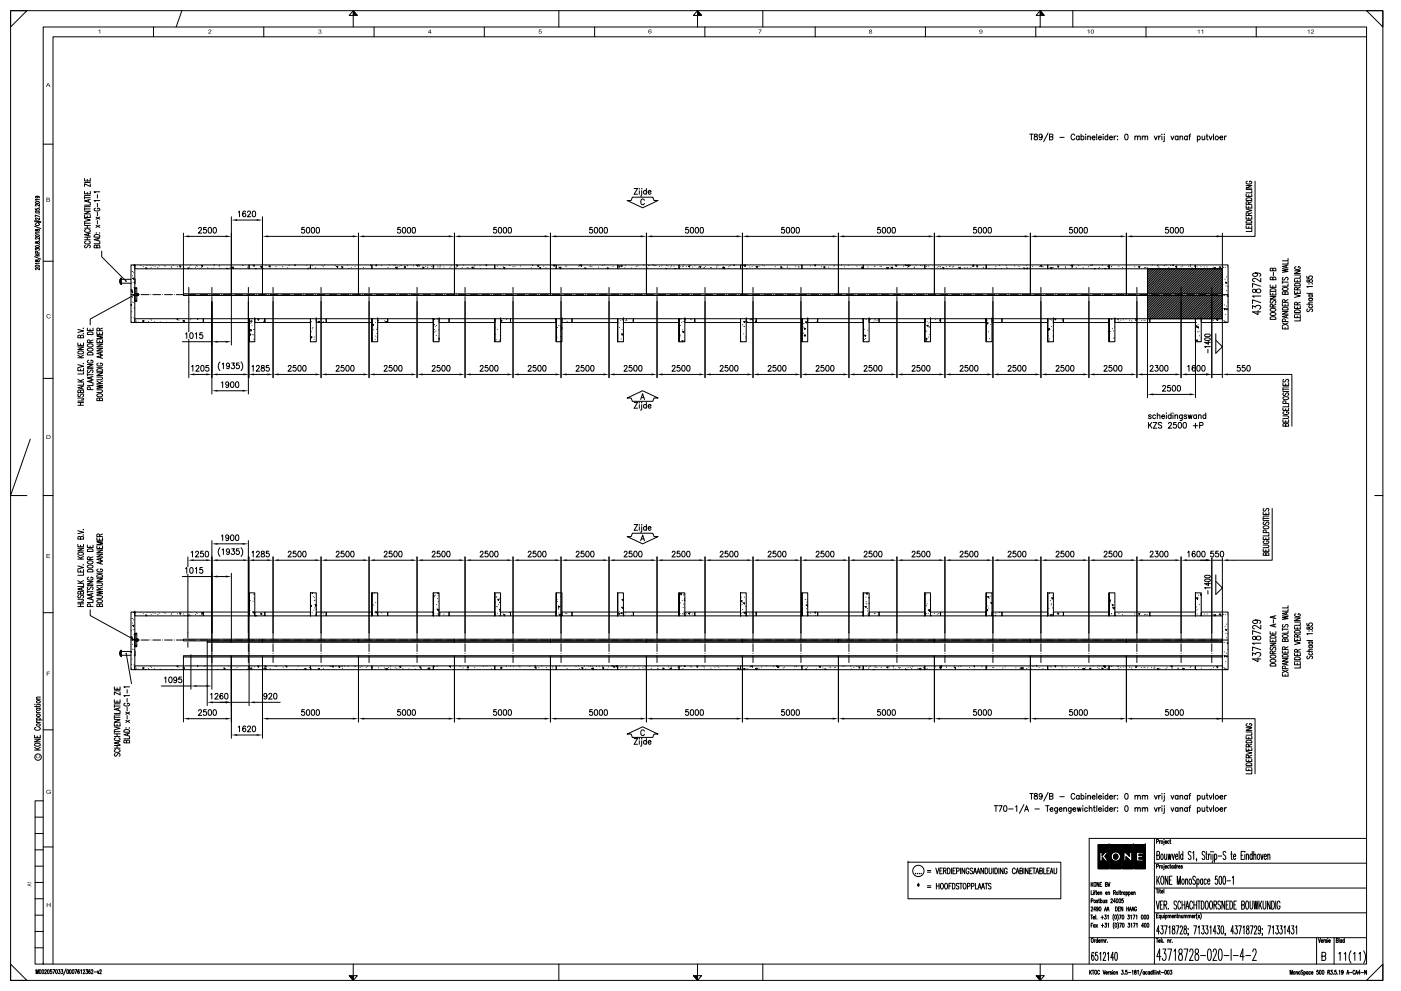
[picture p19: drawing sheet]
<svg xmlns="http://www.w3.org/2000/svg" width="420mm" height="297mm" viewBox="0 0 420 297" stroke-linecap="round" stroke-linejoin="round" font-family="sans-serif">
<g fill="none" stroke="#000" stroke-width=".3">
<path d="M3.2 3.2h411.5v290.7h-411.5zM3.2 3.2h4.9l-4.9 4.9zM13 8.1h396.8v280.9h-396.8zM46 8.1v2.9M54.5 3.2l-1.7 4.9M79.1 8.1v2.9M105.9 3.2v4.9M105.9 3.2l1.3 1.4h-2.5zM105.9 3.2h.1M105.9 3.4h.2M105.9 3.5h.3M105.9 3.6h.4"/>
<path d="M105.9 3.8h.6M105.9 3.9h.7M105.9 4.1h.8M105.9 4.2h.9M105.9 4.4h1.1M105.9 4.5h1.2M112.2 8.1v2.9M145.2 8.1v2.9M167.6 3.2v4.9M178.3 8.1v2.9M209.2 3.2l1.2 1.4h-2.4zM209.2 3.2v4.9"/>
<path d="M209.2 3.2h.1M209.2 3.4h.1M209.2 3.5h.3M209.2 3.6h.4M209.2 3.8h.5M209.2 3.9h.6M209.2 4.1h.8M209.2 4.2h.9M209.2 4.4h1M209.2 4.5h1.2M211.4 8.1v2.9M228.8 3.2v4.9"/>
<path d="M244.5 8.1v2.9M277.5 8.1v2.9M310.6 8.1v2.9M311.7 8.1h.1M312 3.2v4.9M312 3.2l1.2 1.4h-2.5zM312 3.2h.1M312 3.4h.1M312 3.5h.2M312 3.6h.4M312 3.8h.5M312 3.9h.6"/>
<path d="M312 4.1h.7M312 4.2h.9M312 4.4h1M312 4.5h1.1M321.7 3.2v4.9M343.7 8.1v2.9M376.7 8.1v2.9M409.8 3.2h4.9v4.9zM409.8 11h-393.9v278M11 58.8l.4 .3a.36 .36 0 0 1-.4 .3 .36 .36 0 0 1-.3-.5h1.1l-.1 .4M11.8 59.8h-1.2l.2 .2M13 43.2h2.9"/>
<path d="M10.4 76.9l1.8 .8M10.4 67.8l1.8 .7M10.4 66.4l1.8 .3M10.4 66.2l1.8 .2M10.6 74.9v-.4l.5 .2a.35 .35 0 0 1 .5-.3 .35 .35 0 0 1 0 .6M10.6 62.5v.4l.5 .1a.33 .33 0 0 1 .1-.5 .33 .33 0 0 1 .4 .1 .33 .33 0 0 1 0 .4M10.6 76.7h1.2M10.6 76.1l.8 .6M10.7 79.6a.6 .6 0 0 1 .6-.2 .6 .6 0 0 1 .5 .6h-1zM10.7 77.9l-.1 .3a.4 .4 0 0 0 .5 .1 .4 .4 0 0 0 .2-.4h.5v.5h-.4l-.5-.5zM10.7 73.8a.6 .6 0 0 1 .6-.3 .6 .6 0 0 1 .5 .6 .6 .6 0 0 1-.7 .2 .6 .6 0 0 1-.4-.5zM10.7 72.5l-.1 .3a.41 .41 0 0 0 .5 .1 .41 .41 0 0 0 .2-.5l.5 .1v.4l-.4 .1-.5-.6z"/>
<path d="M10.7 70.5a.6 .6 0 0 1 .6-.3 .6 .6 0 0 1 .5 .6 .6 .6 0 0 1-.7 .3 .6 .6 0 0 1-.4-.6zM10.7 68.8l-.1 .3a.4 .4 0 0 0 .5 .1 .4 .4 0 0 0 .2-.4h.5v.4l-.4 .1-.5-.5zM10.7 63.4h1.1a.6 .6 0 0 1-.5 .6 .6 .6 0 0 1-.7-.4zM10.7 60.5a.6 .6 0 0 1 .6-.2 .6 .6 0 0 1 .5 .6 .6 .6 0 0 1-.7 .2 .6 .6 0 0 1-.4-.6zM10.9 67a.32 .32 0 0 0-.3 .4 .32 .32 0 0 0 .5 .2h.3a.32 .32 0 0 0 .4-.2 .32 .32 0 0 0-.3-.4M11.1 66.1v.6M11.2 75.8v-.5h-.5l-.1 .5h1.2M11.5 66.2v.5M11.7 73.3h.1M11.7 72.1h.1M11.7 64.2h.1M11.7 62.1h.1"/>
<path d="M11.8 71.2v.5l-.7-.4a.26 .26 0 0 0-.4 0 .26 .26 0 0 0 .1 .4h.1M11.8 65.3v.6l-.9-.5-.3 .1 .3 .3M11.8 61.2v.6l-.7-.5a.26 .26 0 0 0-.4 .1 .26 .26 0 0 0 .1 .4h.1M11.8 64.9l-1.2-.4v.6M11.8 76.1l-.7 .4M11.8 78.9h-1.2l.2 .2M11.8 69.8h-1.2l.2 .2M13 78.3h2.9M11.8 80.3v.6l-.9-.5-.3 .1 .3 .3M13 113.4h2.9M9.1 131.6l-5.9 16.9h4.9M13 148.5h2.9"/>
<path d="M412.3 148.5h2.4M74.7 177.7h1.7v6.9h-1.7zM76.1 178.2h.1M76.2 179.2h.1M76.3 179.6h.1M93.1 177.7h1.7v6.9h-1.7zM93.5 177.7h.2M94 178.7v.1M94.3 180h.1M94.3 179.1v.1M94.4 179.9h.1M111.5 177.7h1.8v6.9h-1.8z"/>
<path d="M111.6 177.9h.1M112.3 177.7h.1M130 178.6l.2-.1-.1 .4-.1-.2M130 177.7h1.7v6.9h-1.7zM130.5 178.4h.1M131.2 179.4h.1M131.3 177.7l.1 .2 .1-.2M131.4 178.5h.1M148.4 177.7h1.7v6.9h-1.7zM148.8 179.1h.1M149 178.8h.1M149.3 179.6l.3 .1-.1 .3z"/>
<path d="M149.8 179.3h.1M150.1 178.7h.1M166.8 177.7h1.7v6.9h-1.7zM167 179.7h.1M168.2 178.8h.1M185.2 177.7h1.8v6.9h-1.8zM186.5 179.8l.4-.1v.3zM203.6 177.7h1.8v6.9h-1.8zM204.1 177.9l.3 .1-.2 .3zM205 178.3h.1M205.1 178.1v.1M205.4 179.4h.1"/>
<path d="M205.4 179.8l-.2 .1 .2 .1M222.1 177.7h1.7v6.9h-1.7zM222.1 178.8h.1M222.2 180l.3 .1-.1 .3zM222.2 179.2h.1M223.2 179h.1M240.5 177.7h1.7v6.9h-1.7zM241.5 179.6v.1M242.1 179.8h.1M258.9 177.7h1.7v6.9h-1.7zM259.1 178.2h.1M259.7 179h.1"/>
<path d="M259.8 177.9l.3-.1v.3zM260.6 179.1v.2M277.3 178.1h.1M277.3 177.7h1.8v6.9h-1.8zM277.7 178.2h.1M278.9 179.9h.1M295.8 177.7h1.7v6.9h-1.7zM295.9 178.9h.1M296.2 178.9l.3-.1v.3zM296.7 179.3v.1M297.2 178.7h.1M314.2 177.7h1.7v6.9h-1.7z"/>
<path d="M314.7 177.8h.1M314.8 177.8v.1M315.1 179.9h.1M315.4 179.2l.4 .1-.2 .2zM315.8 179.3h.1M315.9 178.5h.1M332.6 177.7h1.7v6.9h-1.7zM332.6 179.9l.4-.1-.1 .4zM332.7 179.1h.1M332.9 179.9h.1M358.5 177.7h1.8v6.9h-1.8zM358.7 179.2h.5v.5z"/>
<path d="M359.1 179.7h.1M359.4 178.4h.1M360.3 178.1h-.3l.3 .3M13 183.6h2.9M27.1 182.8v1.7l13.3 7.3M39.3 195.3v.2M39.3 183.5h1.1v17.2h-1.1zM39.3 190.9l.3 .1-.1 .2zM39.3 189v.1M39.4 199.1h.1M39.4 191.4h.4l-.1 .3zM39.6 197.5h.1"/>
<path d="M39.6 185.4h.1M39.7 194.6h.1M39.7 193.1h.1M39.7 191.9h.1M39.8 186.7h.1M39.8 187.5l.3-.1v.4zM39.8 191.7h.1M39.8 185.4h.1M39.9 188.7v.1M40.1 185.8h.1M40.1 183.5h.3v.3zM40.2 194.7h.1"/>
<path d="M40.2 199.3h.1M40.2 190.2h.1M40.3 196.3h.1M40.3 196.3v.1M40.4 188.6h.1M40.4 183.5h.1M40.4 193.4h.1M40.4 189.8h.6v4.1h-.6zM40.4 199.6h34.3v1.1h-34.3zM40.4 183.5h20.6v1.1h-20.6zM40.4 192l.1 .1M40.4 191.9h.1"/>
<path d="M40.4 191.6l.1 .1M40.4 191.7l.1 .1M40.4 191.8l.1 .1M40.5 191.8l-.1-.3v.6l.1-.2M40.5 191.8h.1M40.5 190h.5zM40.5 193.6l.5 .1zM40.5 189.8v4.1M40.6 191.8h.3M40.6 191.8l-.1 .1M40.7 191.8h.1M40.7 190h.1"/>
<path d="M40.7 193.6v.1M40.8 191.8h.1M40.9 191.8l.1 .1M40.9 191.8h.1M41 191.8h-.1M41 192l.2 .1M41 191.7h.1M41 191.6v.6M41 191.8v-.3v.6l-.1-.3M41 190h.1M41 193.6h.1M41 191.5l.2 .1"/>
<path d="M41.1 191.6l.1 .1M41.2 192l-.2 .2 .3-.1M41.2 191.6l.2 .2M41.2 192v.1M41.2 191.6l.3 .3M41.2 191.5h-.2l.1 .1M41.3 191.5l.3 .4M41.4 191.7l-.2 .4M41.5 192l-.2 .1M41.5 191.9l-.3 .2M41.6 191.8h-2.3M41.7 191.8h.1"/>
<path d="M42.2 183.5v.1M42.3 191.8h2.4M43 184h.1M43.8 184.6l-.1-.3 .4 .1-.2 .2M44.1 183.6h.1M45 183.5v.1M45.1 199.7h.1M45.2 191.8h.1M45.3 184.1v.1M45.4 200h.1M45.8 191.8h2.4M45.9 183.7h.1"/>
<path d="M46.5 183.9h.1M47.3 184.2h.1M47.7 183.8h.1M48.8 191.8h.1M49.2 183.6h.1M49.4 191.8h2.3M49.6 183.8h.1M51.4 183.9h.1M51.5 184.3h.1M51.9 183.6h.1M52.3 191.8h.1M52.9 191.8h2.3"/>
<path d="M53 199.6l.2 .3 .1-.3M53.2 183.9v.1M53.3 199.6h.1M53.7 200h.1M53.9 183.7l.3 .1-.2 .3zM55 184v.1M55.2 184.5h.1M55.8 191.8h.1M56.4 191.8h2.4M56.6 184.6v-.2l-.3 .1 .2 .1M56.9 184.1h.1M57.2 183.5h.1"/>
<path d="M57.2 199.9h.1M57.2 184.5h.1M58.7 184.2h.1M58.9 183.6h.1M59.1 183.9h.1M59.2 199.7h.1M59.3 199.6h-.1M59.3 191.8h.1M59.9 191.8h2.4M60 184.6h.1M60.4 183.7l.3-.1v.3zM60.5 184.2h.1"/>
<path d="M61 183.5h13.7v1.1v-6.9v6.9h-13.7zM61.2 199.8h.1M61.6 199.6h.1M62.9 191.8h.1M63.5 191.8h2.3M66.4 191.8h.1M67 191.8h2.3M68.6 199.6h.1M69.9 191.8h.1M70.5 191.8h2.3M73.4 191.8h.1M74 191.8h2.4"/>
<path d="M74.7 199.6h18.4v1.1h-18.4zM74.7 181.9v.1M74.9 183.7h.1M75 183h.1M75.1 180v.1M75.5 199.6h.1M75.8 183.4h.5l-.1 .4zM75.9 180.2h.1M76.4 199.8v.1M76.4 184.6h.1M76.4 183.5h3v1.1h-3zM76.9 184.6h-.3"/>
<path d="M77 191.8h.1M77.3 199.6l.3 .1-.1 .3zM77.5 191.8h2.4M78.2 183.8l.3 .2-.2 .2zM78.9 184.5h.1M79.4 183.5h13.7v1.1v-6.9v6.9h-13.7zM79.6 199.6v.2l-.3-.2M79.9 199.8h.1M80.5 191.8h.1M81.1 191.8h2.3M82.5 199.6h.1M82.9 199.8h.1"/>
<path d="M84 191.8h.1M84.6 191.8h2.3M85.6 199.6l.4 .3v-.3M87.5 191.8h.1M88.1 191.8h2.4M89.4 199.6v.1M91 191.8h.1M91.6 191.8h2.4M93.1 181.5h.3v.3l-.3-.2M93.1 199.6h18.4v1.1h-18.4zM93.6 183.6v.1M94.1 182.9h.1"/>
<path d="M94.4 182.2h.1M94.5 181.3l.3 .1-.1 .3zM94.6 191.8h.1M94.7 184.3h.1M94.8 182.7h.1M94.8 182.3v.1M94.8 181.2h-.3l.3 .3M94.8 184.6h.1M94.8 183.5h3v1.1h-3zM95.2 191.8h2.3M96.4 199.7h.1M96.6 183.6h.1"/>
<path d="M96.9 184h.1M97.3 183.4v.1M97.8 183.5h13.7v1.1v-6.9v6.9h-13.7zM98.1 191.8h.1M98.7 191.8h2.3M98.9 199.6h.1M99.1 199.7h.1M99.6 199.7l.3-.1v.3zM100.7 199.7h.1M101.6 199.7l.3 .1-.2 .3zM101.6 191.8h.1M102.2 191.8h2.4"/>
<path d="M102.6 199.7v.1M102.7 199.6h.1M103.3 199.7h.1M104.4 199.8h.1M105.1 191.8h.1M105.7 191.8h2.4M106.2 199.9h.1M106.6 199.8h.1M107.6 200h.1M108 199.9v.1M108.6 199.8v.1M108.7 191.8h.1"/>
<path d="M109.2 191.8h2.4M110.2 199.7h.1M111.5 199.6h18.5v1.1h-18.5zM112.1 181.3v.1M112.2 191.8h.1M112.3 183.4v.1M112.6 183.4l.4 .1-.2 .3zM112.7 180.6h.1M112.8 191.8h2.3M113.1 183.3v.1M113.3 184.6h.1M113.3 183.5h3v1.1h-3z"/>
<path d="M114.4 183.7h.1M115.7 191.8h.1M116.3 183.5h13.7v1.1v-6.9v6.9h-13.7zM116.3 191.8h2.3M117.2 199.7h.1M119.2 191.8h.1M119.8 191.8h2.4M119.8 199.8l.4-.1v.4zM122.8 191.8h.1M123.3 191.8h2.4M124.1 199.7h.1M125.9 199.9l.3 .1-.2 .2z"/>
<path d="M126.3 191.8h.1M126.9 191.8h2.3M129.8 191.8h.1M130 182.6h.1M130 199.6h18.4v1.1h-18.4zM130.2 184h.1M130.3 199.8h.1M130.4 199.8v.1M130.4 191.8h2.3M131 181.2v.1M131.1 199.7h.1M131.1 182.3h.1"/>
<path d="M131.1 182.7h.5v.5zM131.3 184h.1M131.5 180.3h.1M131.7 184.6h.1M131.7 183.5h3v1.1h-3zM131.7 184.1h.1M132 183.5h.1M132.1 184v.1M133.1 184.1h.1M133.3 191.8h.1M133.9 191.8h2.4M134.7 199.6l.4 .4v-.4"/>
<path d="M134.7 183.5h13.7v1.1v-6.9v6.9h-13.7zM136.2 199.6h.1M136.8 191.8h.1M137.4 191.8h2.4M138 199.7v.1M140.1 199.9h.4l-.1 .3zM140.4 191.8h.1M141 191.8h2.3M143.9 191.8h.1M144.5 191.8h2.3M145 199.8h.1M146 199.6h.1"/>
<path d="M147.4 191.8h.1M148 191.8h2.4M148.4 199.6h18.4v1.1h-18.4zM148.6 180.6h.1M148.8 181.7v.1M149.2 183.8h.1M149.2 181.9h.1M149.5 181.1h.1M149.8 182.7l.3-.1v.4zM149.8 183.2h.1M150 184.6h.1M150.1 180.5h-.2l.2 .3"/>
<path d="M150.1 184.6h.1M150.1 183.5h3v1.1h-3zM150.2 200l.3 .1-.2 .3zM150.9 184h.1M150.9 191.8h.1M151.1 184.2l.3 .1-.2 .3zM151.5 191.8h2.4M151.9 199.8h.1M152.8 183.6h.1M153.1 199.7h.1M153.1 183.5h13.7v1.1v-6.9v6.9h-13.7zM153.9 199.8h.1"/>
<path d="M154.5 191.8h.1M155 191.8h2.4M155.6 199.6h.1M155.9 199.9h.1M158 191.8h.1M158.6 191.8h2.3M158.9 199.8h.1M160.4 199.6l.1 .2 .1-.2M161.5 191.8h.1M162.1 191.8h2.3M162.5 199.6h.1M165 191.8h.1"/>
<path d="M165.1 199.9h.1M165.6 191.8h2.4M165.8 199.8h.1M166.8 199.6h18.4v1.1h-18.4zM167.2 180.3h.1M167.4 182.3v.1M167.4 181.7l.4 .1-.2 .3zM167.5 182.6h.1M167.6 183.7h.1M167.7 199.6h.1M168 181.7h.1M168.1 184.6l.1-.4h-.5l.4 .4"/>
<path d="M168.5 184.6h.1M168.5 183.5h3v1.1h-3zM168.6 191.8h.1M169.1 191.8h2.4M169.5 199.6h.1M169.6 183.8h.1M170 183.8v.1M171.4 184.5v.1M171.5 183.5h13.7v1.1v-6.9v6.9h-13.7zM172.1 191.8h.1M172.7 191.8h2.3M172.7 199.8h.1"/>
<path d="M173.4 199.6h.1M175.2 199.6v.1M175.6 191.8h.1M176.2 191.8h2.3M176.4 199.6h.1M177.1 199.7h.1M177.6 199.9h.1M178.9 199.8h.1M179.1 191.8h.1M179.7 199.8v.1M179.7 191.8h2.4M180.7 199.8v.1"/>
<path d="M182.5 199.9h.1M182.6 191.8h.1M183.2 191.8h2.4M183.4 199.6v.1M183.8 199.6l.4 .4v-.4M184.3 199.9h.1M184.4 200h.1M184.7 199.6l.1 .3 .2-.3M184.9 199.6h.1M185.1 199.6h-.1M185.2 199.6h18.4v1.1h-18.4zM185.3 182.9h.1"/>
<path d="M185.3 180.4h.1M185.5 183.7l.4 .2-.2 .2zM185.7 183.2h.1M186.2 191.8h.1M186.2 183.7l.3-.1v.4zM186.6 199.9h.1M186.8 191.8h2.3M187 182h-.5l.4 .5 .1-.4M187 184.6h.1M187 183.5h3v1.1h-3zM187.4 184.3h.1M187.6 183.6v.1"/>
<path d="M187.9 199.8h.1M189.4 184.4h.1M189.7 191.8h.1M190 183.5h13.6v1.1v-6.9v6.9h-13.6zM190.3 191.8h2.3M190.3 199.7h.1M191.4 199.6h.1M193.2 191.8h.1M193.4 199.7h.1M193.6 199.9h.1M193.8 191.8h2.4M196.7 191.8h.1"/>
<path d="M197.3 199.7h.1M197.3 191.8h2.4M200.3 191.8h.1M200.5 199.9h.1M200.9 191.8h2.3M201.3 199.9h.1M203.3 199.9v.1M203.6 199.6h18.5v1.1h-18.5zM203.8 191.8h.1M204 183.9h.1M204.2 180.7h.1M204.2 199.7h.1"/>
<path d="M204.4 191.8h2.3M204.6 180v.1M204.7 183.9h.1M204.9 182.1h.1M204.9 184h.1M205 181.1h.1M205.1 183.5h.1M205.4 184.6h.1M205.4 183.5h3v1.1h-3zM205.4 199.6v.2l-.3-.2M205.8 184h.1M206.5 183.8h.3v.3z"/>
<path d="M207 183.5v.1M207.1 199.7v.1M207.3 191.8h.1M207.5 199.9h.1M207.6 184v.1M207.9 191.8h2.3M208.4 183.5h13.7v1.1v-6.9v6.9h-13.7zM209 199.6l.3 .1-.2 .3zM210.6 199.7h.1M210.8 191.8h.1M211.1 199.7h.1M211.4 191.8h2.4"/>
<path d="M214.4 191.8h.1M214.4 199.9h.1M214.9 191.8h2.4M215.1 199.6v.1M217.9 191.8h.1M218.1 199.7h.1M218.5 191.8h2.3M221.3 199.9h.1M221.4 191.8h.1M222 191.8h2.3M222.1 199.6h18.4v1.1h-18.4zM222.2 184.6h.1"/>
<path d="M222.3 183.7v.1M222.5 181.3h.1M222.6 183.5h.1M222.7 182.6v.1M222.8 180.5v.1M223 180.8l.3-.1v.3zM223 183.5h.6l-.1 .4zM223.6 181.8h.1M223.8 184.6h.1M223.8 183.5h3v1.1h-3zM224 184.6h.1M224.9 184.1h.1"/>
<path d="M224.9 191.8h.1M225 199.9h.1M225 199.7h.1M225.4 199.7l.3-.1v.3zM225.5 191.8h2.4M225.6 184h.1M226.8 183.9v.1M226.8 183.5h13.7v1.1v-6.9v6.9h-13.7zM228.3 199.9v.1M228.5 191.8h.1M229 191.8h2.4M229.8 199.6h.1"/>
<path d="M232 199.7v.1M232 191.8h.1M232.6 191.8h2.3M233.2 199.6h-.4l.5 .5v-.5M233.3 199.8l.3 .1-.2 .2zM235.2 200h.1M235.5 191.8h.1M236.1 191.8h2.3M238.3 199.9h.1M238.8 199.7h.1M238.9 199.8h.1M239 191.8h.1"/>
<path d="M239.6 191.8h2.4M240.5 182.1l.2 .1-.2 .2M240.5 199.6h18.4v1.1h-18.4zM240.6 182.7h.1M240.7 199.7h.1M241.8 183.4h.1M241.9 182.5h.1M242 180.5h.1M242.2 200h.1M242.2 181.3h-.4l.4 .5M242.2 183.5h3v1.1h-3zM242.2 184.6h.1"/>
<path d="M242.5 191.8h.1M243.1 183.8h.1M243.1 191.8h2.4M244.3 183.5l.2 .3v-.3M244.6 184.5h.1M245.2 183.5h13.7v1.1v-6.9v6.9h-13.7zM245.7 199.8h.3v.3zM245.9 199.8h.1M246.1 191.8h.1M246.7 191.8h2.3M248.7 199.9v.1M249.1 200h.1"/>
<path d="M249.6 191.8h.1M250.2 191.8h2.3M251.5 199.6h.1M252.8 199.8h.1M253.1 191.8h.1M253.3 199.7h.1M253.7 191.8h2.4M255.1 199.7h.1M256.6 191.8h.1M257 199.8h.1M257.2 191.8h2.4M257.6 199.9l.3 .1-.2 .3z"/>
<path d="M258.8 199.9h.1M258.9 199.6h18.4v1.1h-18.4zM259 181.1h.1M259.4 181.8l.4-.1-.1 .4zM259.7 180.8v.1M259.7 199.8h.1M259.8 180.3h.1M260 181h.1M260.2 182.4h.1M260.2 183.1h.1M260.2 191.8h.1M260.3 184.1h.1"/>
<path d="M260.6 199.9h.1M260.6 180.8h.1M260.6 183.5h3v1.1h-3zM260.6 184.6h.1M260.8 191.8h2.3M261 199.7v.1M262.3 183.8v.1M262.4 183.9v.1M262.4 199.7h.1M262.4 200h.1M263.6 183.5h13.7v1.1v-6.9v6.9h-13.7zM263.7 191.8h.1"/>
<path d="M264.3 191.8h2.3M265.9 199.9h.4v.3zM266.7 199.8h.1M267.2 191.8h.1M267.8 191.8h2.4M267.8 199.6h.1M270.7 191.8h.1M271.3 191.8h2.4M272.3 200h.1M273.1 200h.1M273.6 199.8v.1M274.3 191.8h.1"/>
<path d="M274.8 191.8h2.4M277.3 199.6h18.5v1.1h-18.5zM277.6 180.2h.1M277.8 191.8h.1M277.8 181.6h.1M277.8 183.9h.1M278 181h.1M278.4 182.8h.5l-.1 .5zM278.4 191.8h2.3M278.4 183.8h.1M278.8 182.8h.1M279.1 183l-.3-.1 .1 .4 .2-.2"/>
<path d="M279.1 183.5h3v1.1h-3zM279.1 184.6h.1M279.4 184.6h.1M280.2 183.9h.1M280.6 199.9h.1M281.1 184.1h.1M281.3 191.8h.1M281.6 183.9h.1M281.9 199.7l.5-.1-.1 .5zM281.9 191.8h2.3M282 183.9h.1M282.1 183.5h13.7v1.1v-6.9v6.9h-13.7z"/>
<path d="M283.8 199.6h.1M284.8 191.8h.1M285.4 191.8h2.4M286.1 199.7h.1M287.5 199.9h.1M288.1 199.8h.1M288.4 191.8h.1M288.9 191.8h2.4M291.9 191.8h.1M292.1 199.6l.1 .2 .1-.2M292.2 199.9h.1M292.5 191.8h2.3"/>
<path d="M294.5 199.9h.1M295.4 191.8h.1M295.8 199.6h18.4v1.1h-18.4zM295.8 199.8h.1M295.8 183.4h.1M295.8 182.8h.4v.3zM295.9 184.2h.1M295.9 180.5h.1M296 191.8h2.3M296.2 182.8h.1M296.3 181.6v.1M296.5 182.3h.1"/>
<path d="M296.7 184.5h.1M297.4 180.8h.1M297.5 180.6h-.4l.4 .4M297.5 183.5h3v1.1h-3zM297.5 184.6h.1M298.5 184.5h.1M298.6 184.5h.1M298.7 183.9h.1M298.9 191.8h.1M299.5 191.8h2.4M299.8 183.6h.1M300.3 184.6h.1"/>
<path d="M300.5 183.5h13.7v1.1v-6.9v6.9h-13.7zM301.4 199.9h.1M302.5 191.8h.1M303 191.8h2.4M306 191.8h.1M306.6 191.8h2.3M308.4 199.9h.1M309.5 191.8h.1M309.8 199.7v.1M310.1 191.8h2.3M311 199.6h-.2M313 191.8h.1"/>
<path d="M313.6 191.8h2.4M314.2 199.6h18.4v1.1h-18.4zM314.5 182.3h.1M315 199.8h.1M315.3 181.3h.1M315.3 181h.1M315.3 199.9h.1M315.4 184.6l.1-.3h-.5l.3 .3M315.7 182.2h.1M315.8 184.2h.1M315.9 183.5h3v1.1h-3zM315.9 184.6h.1"/>
<path d="M316.3 199.6l.2 .3 .2-.3h-.2M316.5 191.8h.1M317.1 191.8h2.4M317.2 183.8l.3 .1-.1 .2zM318.5 199.7h.1M318.9 183.5h13.7v1.1v-6.9v6.9h-13.7zM320.1 191.8h.1M320.7 191.8h2.3M322.2 199.9v.1M323.6 191.8h.1M324.2 191.8h2.3M327.1 191.8h.1"/>
<path d="M327.7 191.8h2.4M327.8 199.6h.1M329.2 200h.1M329.6 199.7h.1M330.6 191.8h.1M331 199.7h.5l-.1 .4zM331.2 191.8h2.4M331.2 199.6v.2l-.3-.2M331.4 199.7h.1M332.6 183.8v.1M332.6 199.6h25.9v1.1h-25.9zM332.7 182.8h.1"/>
<path d="M332.8 183h.1M332.8 180.8h.1M332.9 180.5h.1M333.2 199.8h.1M333.4 183.9v.1M333.5 199.8h.1M333.5 181.2l.4 .1-.2 .3zM333.7 182.1h.5v.5zM334.2 191.8h.1M334.3 180.3h.1M334.3 183.5h10.5v1.1h-10.5zM334.3 184.6h.1"/>
<path d="M334.8 191.8h2.3M335.1 199.8v.1M335.4 199.8h.1M335.5 183.9h.1M336.1 200h.1M336.7 184.2h.1M336.9 199.9h.1M337.7 191.8h.1M337.7 199.6v.1M338.3 191.8h2.3M338.7 200h.1M340.3 184h.1"/>
<path d="M340.6 199.7l.4 .1-.2 .2zM341.2 191.8h.1M341.5 183.9l.3 .1-.1 .3zM341.8 191.8h2.3M343.1 200h.1M343.3 184.2h.1M343.6 184.2v.1M344 184.2h.1M344.7 191.8h.1M344.8 183.5h13.7v1.1v-6.9v6.9h-13.7zM344.8 184.6h.1M345.3 191.8h2.4"/>
<path d="M346.2 199.9h.1M348.3 191.8h.1M348.8 191.8h2.4M351.2 199.7l.3-.1v.4zM351.8 191.8h.1M352.4 191.8h2.3M355.3 191.8h.1M355.9 191.8h2.3M357.1 199.8h.1M358.7 183h.1M358.8 181.9v.1M358.8 191.8h.1"/>
<path d="M359 184h.1M359 182.6h.1M359.4 191.8h2.4M359.8 181.2h.1M360.2 184h.1M360.3 184.6h.1M360.3 183.5h8v17.2h-9.8v-1.1h8.1v-15h-6.3zM361.1 184.1h.1M362 184v.1M362.4 191.8h.1M362.9 191.8h2.4M363.8 184.1h.1"/>
<path d="M364.4 184.3h.1M364.5 184.6l.1-.3-.6 .1 .3 .2M364.9 199.8l.4 .1-.2 .3zM365.6 184.2h.1M365.8 184l.3 .1-.1 .3zM365.9 191.8h.1M366.5 191.8h1.8M366.6 196.6h.1M366.6 197.1h.1M366.6 187h.1M366.7 189.4h.1M366.8 184.1h.1"/>
<path d="M366.8 192.6h.1M366.9 184.2v.1M367.1 196.5l.4 .1-.2 .3zM367.2 195.4h.1M367.3 192.6h.1M367.4 187.7h.1M367.5 184.2v.1M367.6 188.6l.3 .1-.2 .3zM367.6 198.3h.1M367.7 189.8h.1M367.7 196.6h.3v.3zM367.8 195.8h.1"/>
<path d="M367.9 191.2h.1M367.9 187.1h.1M368.1 184.1h.1M368.3 189.9h.1M368.3 194.6v.1M368.3 192.7h-.3l.3 .3M10.4 211.2h.1M10.8 218l-.4 .2a.87 .87 0 0 0 .8 .8 .87 .87 0 0 0 .9-.5l-.4-.5M10.9 216.5h1.2M10.9 215.8h1.7M10.9 213.6h1.2M10.9 212.3h1.2"/>
<path d="M10.9 211.5v.4M10.9 209.6h1.2M10.9 216.1l.1 .3 .4 .1M10.9 213.2l.1 .3 .4 .1M11 217.1l.5-.2 .5 .2a.5 .5 0 0 1-.5 .6 .5 .5 0 0 1-.5-.6zM11 214.2l.5-.2 .5 .2a.5 .5 0 0 1-.5 .6 .5 .5 0 0 1-.5-.6zM11 211.1h1.1M11.2 215.8l-.2-.4a.75 .75 0 0 1 1.1 0l-.3 .4M11.2 212.3l-.2 .4a.76 .76 0 0 0 1.1 0l-.3-.4M12.1 211.5l-.4 .2h-1.3M12.1 208.9l-1.1 .1-.1 .3 .4 .3M13 218.8h2.9"/>
<path d="M39.4 200.4v.1M40.9 200.3h.1M41.6 200.6h.1M42.7 200.3v.1M42.9 200.1l.3 .1-.2 .3zM43.6 200.6h.1M44.5 200.4h.1M46.4 200.5h.1M48.2 200.6h.1M50 200.6h.1M51.5 200.7h.1M51.8 200.7h.1"/>
<path d="M54.9 200.2l.3-.1v.3zM55.4 200.3h.1M62.2 200.3h.1M65.3 200.6h.1M67.2 200.2l.3 .1-.2 .3zM69.1 200h.1M70.7 200.6h.1M71.1 200.1h.1M74.2 200.5h.1M75.2 200.3l.3-.1v.4zM79 200.3h.1M79.7 200.7l-.4-.5h.5v.5"/>
<path d="M81 200.4h.1M84.9 200.1v.1M88.9 200.6h.1M90.9 200.7h.1M91.4 200.3l.4 .2-.2 .2zM92.8 200.1h.1M93.4 200.5h.1M95.4 200.4h.4v.3zM96.9 200.4h.1M102.7 200.3v.1M109.9 200h.1M111.7 200.1h.1"/>
<path d="M112.6 200.6v.1M113.5 200.1v.1M115.3 200.2h.1M115.8 200.7l-.1-.2 .4 .1-.1 .1M116.1 200.7v-.2l-.4 .1 .2 .1M116.1 200.3h.1M116.5 200.1h.1M117.2 200.3h.1M118.5 200.1v.1M119 200.3v.1M119.7 200.2h.1M120.8 200.4h.1"/>
<path d="M122.6 200.5h.1M124.5 200.5v.1M124.7 200.6h.1M126.3 200.6h.1M126.4 200.4h.1M128.1 200.7h.1M128.4 200.4v.1M128.4 200.3l.5-.1-.1 .5zM136.3 200.7h.1M136.4 200.7h-.3M138.9 200.2h.1M140.2 200.1h.1"/>
<path d="M140.4 200.7l-.4-.1 .1 .1M140.4 200.7h.1M142.4 200.1h.1M147.4 200.5h.1M150.1 200.4h.1M159.4 200.7h.1M160 200.7h.1M160.4 200.1l.4-.1-.1 .3zM161.6 200v.1M163.9 200.1v.1M164.3 200.7h.1M165.8 200.2h.1"/>
<path d="M170.1 200.3h.1M173.8 200.4v.1M174.5 200.1l.3 .1-.2 .3zM175.7 200.5h.1M177.5 200.3h.5l-.1 .4zM178.6 200.6v.1M180.7 200.2l.3-.1v.4zM182.1 200.6h.1M186.2 200v.1M187.5 200.2h.1M188 200.1h.1M189.8 200.2h.1"/>
<path d="M191.7 200.2v.1M192.8 200.2h.1M193.5 200.3h.1M195.3 200.4h.1M197.1 200.4v.1M197.4 200.5h.1M198.8 200.2l.3 .1-.2 .3zM199 200.5h.1M200.8 200.6h.1M201 200.3l.3-.1v.4zM201.3 200.5h.1M202.6 200.6v.1"/>
<path d="M204.4 200.7h.1M204.9 200.4h.1M211.2 200.2h.1M213.2 200.3h.1M215.6 200v.1M221.1 200.5h.1M221.3 200.5l.3-.1v.3zM223.1 200.6h.1M223.1 200.3l.3 .2-.2 .2zM224.1 200.3v.1M226.9 200.7l-.3-.4h.5l-.1 .4M227.6 200.3h.1"/>
<path d="M232.6 200.6v.1M234.9 200.2h.1M241.9 200.7v-.2l-.4 .1 .2 .1M244.8 200.5h.1M246.8 200.2h.1M247.5 200.7l-.1-.2 .2 .2M250.3 200.1h.1M250.6 200h.1M255.3 200.5h.1M256.1 200h.1M258.6 200.2v.1M260.5 200.3h.1"/>
<path d="M262.1 200.7h-.2M263 200v.1M264.3 200.1h.1M266.1 200.1h.1M267.9 200.2h.1M268.5 200.5v.1M269.5 200.1h.1M269.7 200.3h.1M270 200.1h.1M270.4 200.6h.1M271.6 200.3h.1M272 200.7h-.3"/>
<path d="M272 200.7h.1M273.4 200.4h.1M275.2 200.5h.1M276 200.7l-.3-.3 .5-.1-.1 .4M276.9 200.1h.1M277.1 200.5h.1M278 200.3v.1M278.9 200.6h.1M280.7 200.6v.1M281.9 200l.3 .1-.2 .3zM282.2 200.3h.1M283.8 200.1h.1"/>
<path d="M286.2 200.1l.4-.1-.1 .3zM286.5 200.7h.1M290.1 200.6h.1M290.8 200.1h.1M292.1 200.6h.1M296 200h.1M297.7 200.1h.1M298 200.1h.1M300.8 200.2h.1M304.7 200.1v.1M305.9 200.3h.1M306.2 200.1l.3 .1-.2 .3z"/>
<path d="M306.5 200.2l.3-.1v.4zM307.9 200.4h.1M309.3 200.5v.1M311.6 200.1v.1M312.8 200.5h.1M315.8 200.6h.1M317.8 200.7h.1M318.6 200.2h.1M319.7 200v.1M323.5 200.1h.1M325.1 200.7l-.4-.3h.6l-.1 .3M325.5 200.2h.1"/>
<path d="M326.8 200.3h.3v.3zM329.6 200.3h.1M330.5 200.2l.3 .2-.2 .2zM332 200.4h.1M332.4 200.2h.1M335.5 200.3h.1M339.4 200.2h.1M339.5 200.6v.1M340.5 200.7h.1M340.6 200v.1M342.4 200.1h.1M343.4 200.1h.1"/>
<path d="M344.2 200.2h.1M345.4 200.1v.1M346 200.2v.1M346.3 200.2h.1M347 200.5l.4-.1v.3zM347.9 200.3h.1M349.7 200.4h.1M350 200h.1M351.5 200.4v.1M353.3 200.3v.1M353.3 200.2v.1M353.3 200.5h.1"/>
<path d="M354.7 200.2v.1M354.9 200.7l-.1-.3 .3 .1-.2 .2M355.2 200.6h.1M355.3 200.4v.1M357 200v.1M357 200.6v.1M358.3 200.2h.1M358.8 200.7h.1M360.2 200.3h.1M363.2 200.7h.1M363.2 200.5v.1M363.9 200.1h.1"/>
<path d="M367.1 200.1h.1M367.2 200.3h.1M367.5 200.7l-.2-.1 .4-.1v.2M10.4 221.6h1.7l-1.7 .8h1.7M10.4 220.4v.7h1.7v-.7M10.4 224.8h1.7M10.4 224l1.1 .8M10.4 223l1-.2 .7 .3a.92 .92 0 0 1-.9 .6 .92 .92 0 0 1-.8-.6zM11.2 220.6v.5M12.1 224l-1 .5M10.5 249.8h2.5M10.5 259.6h2.5"/>
<path d="M10.5 244.9h2.5M10.5 254.7h2.5M13 253.9h2.9M13 240h-2.5v49h2.5M329.3 253.2h3.3v7.2h-3.3zM329.4 253.2h-.1M329.5 253.2l-.2 .1M329.6 253.2l-.3 .2M329.8 253.2l-.5 .4M329.8 257.7l-.5 .5M329.8 257.6l-.5 .4M329.8 257.2l-.5 .4"/>
<path d="M329.8 257l-.5 .5M329.8 256.9l-.5 .5M329.8 256.5l-.5 .5M329.8 256.4l-.5 .5M329.8 258.1l-.5 .5M329.8 258l-.5 .4M329.8 257.8l-.5 .5M329.8 257.4l-.5 .5M329.8 257.3l-.5 .5M329.8 256.8l-.5 .4M329.8 256.7l-.5 .4M329.8 256.3l-.5 .4"/>
<path d="M329.8 256.1l-.5 .5M329.8 256l-.5 .5M329.8 255.8l-.5 .5M329.8 255.7l-.5 .5M329.8 255.6l-.5 .5M329.8 255.5l-.5 .4M329.8 255.4h.7v1.2l.9-1.2h.9l-1 1.3 1.1 1.4h-.9l-.9-1.2v1.2h-.8zM329.9 253.2l-.6 .5M329.9 258.1l-.6 .6M330 253.2l-.7 .6M330.1 258.1l-.8 .7M330.2 253.2l-.9 .8"/>
<path d="M330.2 258.1l-.9 .9M330.3 253.2l-1 .9M330.3 258.1l-1 1M330.4 253.2l-1.1 1M330.5 258.1l-1.2 1.1M330.5 253.2l-1.2 1.2M330.6 256.9h.1M330.6 256.5l-.1 .1M330.6 257v.1M330.7 257.1l-.1 .1M330.7 253.2l-1.4 1.3M330.8 257.2l-.2 .2"/>
<path d="M330.8 257.2l-.2 .3M330.8 253.2l-1.5 1.4M330.9 257.3l-.3 .3M330.9 257.4l-.3 .3M330.9 253.2l-1.6 1.5M331 257.5l-.4 .4M331 257.5l-.4 .5M331 256l-.5 .4M331.1 253.2l-1.8 1.7M331.1 257.6l-1.8 1.8M331.2 257.7l-1.9 1.8M331.2 257.8l-1.9 1.8"/>
<path d="M331.2 253.2l-1.9 1.8M331.3 257.8l-2 1.9M331.3 257.9l-2 2M331.3 253.2l-2 2M331.4 258l-2.1 2M331.4 258l-2.1 2.1M331.5 253.2l-2.2 2.1M331.5 258.1l-2.2 2.2M331.6 253.2l-2.3 2.2M331.6 258.1l-2.3 2.3M331.7 253.2l-2.4 2.4M331.8 258.1l-2.3 2.3"/>
<path d="M331.9 253.2l-2.6 2.5M331.9 258.1l-2.3 2.3M332 253.2l-2.7 2.6M332 258.1l-2.3 2.3M332.1 253.2l-2.2 2.2M332.1 258.1l-2.2 2.3M332.3 253.2l-2.3 2.2M332.3 258.1l-2.3 2.3M332.4 253.2l-2.3 2.2M332.5 253.2l-2.3 2.2M332.6 257.1l-.5 .6M332.6 255.3l-.9 .9"/>
<path d="M332.6 255.5l-1.2 1.3M332.6 255.8l-1.1 1.1M332.6 257.6l-.3 .4M332.6 256.7l-.7 .8M332.6 256.1l-1 1M332.6 255.4l-1.3 1.3M332.6 257l-.6 .6M332.6 254.2l-2.1 2.1M332.6 253.6l-2.1 2.1M332.6 254.1l-2.1 2.1M332.6 254l-2.1 2M332.6 253.8l-2.1 2.1"/>
<path d="M332.6 253.7l-2.1 2.1M332.6 253.4l-2.1 2.1M332.6 257.2l-.5 .6M332.6 256.3l-.9 .9M332.6 258l-2.3 2.4M332.6 256.6l-.7 .8M332.6 259.2l-1.2 1.2M332.6 255.7l-1.2 1.1M332.6 258.7l-1.7 1.7M332.6 258.2l-2.2 2.2M332.6 253.2l-2.2 2.2M332.6 253.2h.1"/>
<path d="M332.6 259.9l-.5 .5M332.6 258.8l-1.6 1.6M332.6 258.3l-2.1 2.1M332.6 255.2l-.5 .5M332.6 253.3l-2.1 2.1M332.6 259.4l-1 1M332.6 257.9l-2.5 2.5M332.6 259l-1.4 1.4M332.6 258.4l-2 2M332.6 257.5l-.4 .4M332.6 255l-.4 .4M332.6 254.5l-.9 .9"/>
<path d="M332.6 259.5l-.9 .9M332.6 254.6l-.8 .8M332.6 259.6l-.8 .8M332.6 259.1l-1.3 1.3M332.6 258.6l-1.8 1.8M332.6 254.7l-.6 .7M332.6 259.7l-.6 .7M332.6 256.9l-.6 .6M332.6 254.9l-.5 .5M332.6 255.9l-1 1.1M332.6 254.4l-1 1M332.6 256.2l-.9 .9"/>
<path d="M332.6 257.8l-.3 .2M332.6 256.5l-.8 .8M332.6 257.4l-.4 .4M333 253.2v7.2h3.3v-7.2M333 257.8l.4-.3-.4 .5M333 253.2h3.3M333 253.2h.1M333.2 256.8l-.2 .2M333.2 256.7l-.2 .2M333.2 253.2l-.2 .2M333.2 256.9l-.2 .3M333.2 256.5l-.2 .3"/>
<path d="M333.2 257l-.2 .3M333.2 257.1l-.2 .3M333.2 256.4l-.2 .3M333.3 257.2l-.3 .4M333.3 256.2l-.3 .3M333.3 253.2l-.3 .3M333.3 257.3l-.3 .4M333.4 253.2l-.4 .4M333.5 257.6l-.5 .5M333.5 257.7l-.5 .5M333.5 255.8l-.5 .6M333.6 253.2l-.6 .6"/>
<path d="M333.6 257.7l-.6 .6M333.7 257.8l-.7 .7M333.7 253.2l-.7 .7M333.7 257.9l-.7 .7M333.8 257.9l-.8 .8M333.8 253.2l-.8 .8M333.9 258l-.9 .9M334 258l-1 1M334 253.2l-1 1M334.1 258l-1.1 1.2M334.1 253.2l-1.1 1.1M334.2 258.1l-1.2 1.2"/>
<path d="M334.2 253.2l-1.2 1.2M334.2 258.1l-1.2 1.3M334.3 253.2l-1.3 1.3M334.3 256l-.3 .4M334.4 258.1l-1.4 1.4M334.5 258.2l-1.5 1.5M334.5 253.2l-1.5 1.5M334.5 256l-.6 .6M334.6 258.2l-1.6 1.6M334.6 253.2l-1.6 1.6M334.7 256l-.8 .7M334.7 258.2l-1.7 1.7"/>
<path d="M334.8 253.2l-1.8 1.7M334.8 256l-.9 .9M334.9 253.2l-1.9 1.9M334.9 256.1l-1 .9M334.9 258.1l-1.9 2M335 256.1l-1 1M335 253.2l-2 2M335 256.2l-1 1M335.1 258.1l-2.1 2.1M335.1 256.2l-1 1M335.2 253.2l-2.2 2.1M335.2 256.3l-1.1 1"/>
<path d="M335.2 257.2l-.3 .2M335.2 256.4l-1 1M335.2 256.5l-.9 .9M335.3 257l-.6 .5M335.3 256.7l-.8 .8M335.3 256.8l-.7 .7M335.3 253.2l-2.3 2.3M335.3 256.6l-.9 .9M335.3 258l-2.3 2.3M335.4 253.2l-2.4 2.4M335.5 253.2l-2.5 2.5M335.7 253.2l-2.7 2.6"/>
<path d="M335.8 253.2l-2.8 2.8M335.9 253.2l-2.9 2.9M336.1 253.2l-3.1 3.1M336.2 253.2l-2.5 2.5M336.3 255.5l-.5 .4M336.3 255.8l-.4 .4M336.3 254.3l-1.2 1.1M336.3 255.7l-.4 .4M336.3 253.6l-1.7 1.7M336.3 253.2l-2.3 2.2M336.3 253.8l-1.6 1.5M336.3 254.4l-1.1 1"/>
<path d="M336.3 253.9l-1.5 1.4M336.3 253.5l-1.9 1.8M336.3 255.3l-.6 .5M336.3 254l-1.4 1.3M336.3 253.4l-2.1 2M336.3 255.6l-.5 .4M336.3 254.5l-1 1M336.3 256l-.3 .3M336.3 254.2l-1.3 1.2M336.3 257.6l-2.9 2.8M336.3 254.9l-.8 .8M336.3 258.7l-1.7 1.7"/>
<path d="M336.3 258.2l-2.2 2.2M336.3 257.7l-2.8 2.7M336.3 255.2l-.6 .6M336.3 257.2l-3.3 3.2M336.3 257.3l-3.2 3.1M336.3 259.4l-1 1M336.3 258.3l-2.1 2.1M336.3 257.8l-2.6 2.6M336.3 258.9l-1.6 1.5M336.3 259l-1.4 1.4M336.3 258l-2.5 2.4M336.3 258.5l-2 1.9"/>
<path d="M336.3 259.5l-.9 .9M336.3 257.4l-3 3M336.3 254.7l-.9 .9M336.3 259.7l-.8 .7M336.3 259.1l-1.3 1.3M336.3 258.6l-1.8 1.8M336.3 258.1l-2.4 2.3M336.3 256.7l-.3 .2M336.3 256.5l-.3 .2M336.3 256.4l-.3 .2M336.3 259.8l-.7 .6M336.3 259.3l-1.2 1.1"/>
<path d="M336.3 259.9l-.5 .5M336.3 256.8l-.3 .2M336.3 256.3l-.3 .2M336.3 257l-.4 .4M336.3 254.8l-.8 .8M336.3 256.1l-.3 .3M336.3 255.1l-.7 .6M336.3 256.9l-.3 .3M336.6 253.2h3.3v7.2h-3.3zM336.7 253.2l-.1 .1M336.8 253.2l-.2 .2M337 253.2l-.4 .3"/>
<path d="M337 258l-.4 .4M337 257.8l-.4 .5M337 257.6l-.4 .4M337 257.3l-.4 .5M337 258.1l-.4 .4M337 257.4l-.4 .5M337 257.2l-.4 .4M337 257l-.4 .5M337 256.9l-.4 .5M337 256.8l-.4 .4M337 256.7l-.4 .4M337 256.4l-.4 .4"/>
<path d="M337 256.1l-.4 .5M337 256l-.4 .4M337 255.7l-.4 .5M337 255.6l-.4 .4M337 257.7l-.4 .4M337 256.5l-.4 .4M337 256.3l-.4 .4M337 255.9l-.4 .4M337 255.4h.5l1.3 1.3v-1.3h.7v2.7h-.4l-1.4-1.3v1.3h-.7zM337.1 253.2l-.5 .5M337.1 258.1l-.5 .6M337.2 253.2l-.6 .6"/>
<path d="M337.3 258.1l-.7 .7M337.4 253.2l-.8 .7M337.4 258.1l-.8 .8M337.5 253.2l-.9 .9M337.5 258.1l-.9 1M337.7 253.2l-1.1 1M337.7 256.8h.1M337.8 256.8l-.1 .1M337.8 253.2l-1.2 1.1M337.8 256.9l-.1 .2M337.9 257l-.2 .2M337.9 253.2l-1.3 1.3"/>
<path d="M338 257l-.3 .3M338 257.1l-.3 .3M338 253.2l-1.4 1.4M338.1 257.2l-.4 .4M338.2 253.2l-1.6 1.5M338.2 257.2l-.5 .5M338.2 257.3l-.5 .5M338.3 253.2l-1.7 1.7M338.3 257.4l-.6 .6M338.4 257.4l-1.8 1.8M338.4 253.2l-1.8 1.8M338.4 257.5l-1.8 1.8"/>
<path d="M338.5 257.5l-1.9 1.9M338.6 253.2l-2 1.9M338.6 257.6l-2 2M338.6 257.7l-2 2M338.7 253.2l-2.1 2.1M338.7 257.8l-2.1 2M338.8 255.6l-.6 .5M338.8 256.1l-.3 .3M338.8 255.7l-.5 .5M338.8 256l-.4 .3M338.8 256.2l-.3 .3M338.8 255.8l-.5 .5"/>
<path d="M338.8 256.4l-.2 .1M338.8 256.5l-.1 .1M338.8 256.6l-.1 .1M338.8 257.8l-2.2 2.2M338.8 253.2l-2.2 2.2M338.8 257.9l-2.2 2.2M338.9 257.9l-2.3 2.4M339 253.2l-2.4 2.3M339 258l-2.4 2.4M339 258.1l-2.3 2.3M339.1 253.2l-2.5 2.4M339.1 258.1l-2.3 2.3"/>
<path d="M339.2 253.2l-2.6 2.6M339.3 258.1l-2.3 2.3M339.3 253.2l-2.7 2.7M339.4 258.1l-2.3 2.3M339.5 253.2l-2.3 2.2M339.6 253.2l-2.3 2.2M339.7 253.2l-2.2 2.2M339.9 254.5l-1 .9M339.9 255l-.5 .4M339.9 255.3l-.4 .4M339.9 255.1l-.4 .4M339.9 254.6l-.9 .8"/>
<path d="M339.9 254.7l-.7 .7M339.9 254.3l-1.8 1.8M339.9 254.9l-.6 .5M339.9 253.7l-2.1 2.1M339.9 253.9l-2 2M339.9 254.2l-1.8 1.8M339.9 253.2l-2.4 2.3M339.9 253.4l-2.2 2.3 2.2-2.2M339.9 253.2h.1M339.9 255.4l-.4 .4M339.9 255.5l-.4 .4M339.9 253.8l-2 2"/>
<path d="M339.9 254.1l-1.9 1.9M339.9 253.3l-2.3 2.3M339.9 255.6l-.4 .5M339.9 255.8l-.4 .4M339.9 255.9l-.4 .4M339.9 257.8l-2.7 2.6M339.9 258.4l-2 2M339.9 257.9l-2.5 2.5M339.9 258.9l-1.5 1.5M339.9 257.2l-.4 .4M339.9 257.1l-.4 .4M339.9 256.6l-.4 .4"/>
<path d="M339.9 256l-.4 .4M339.9 257.6l-.4 .4M339.9 257.5l-.4 .4M339.9 257.4l-.4 .4M339.9 256.9l-.4 .5M339.9 256.8l-.4 .4M339.9 256.7l-.4 .4M339.9 256.4l-.4 .4M339.9 256.3l-.4 .4M339.9 256.2l-.4 .4M339.9 259.6l-.8 .8M339.9 259.1l-1.4 1.3"/>
<path d="M339.9 258.5l-1.9 1.9M339.9 258l-2.4 2.4M339.9 259.7l-.7 .7M339.9 259.2l-1.2 1.2M339.9 258.1l-2.3 2.3M339.9 258.7l-1.8 1.7M339.9 259.8l-.6 .6M339.9 259.3l-1.1 1.1M339.9 258.8l-1.6 1.6M339.9 258.3l-2.2 2.1M339.9 259.4l-1 1M339.9 260l-.4 .4"/>
<path d="M340.2 253.2h3.3v7.2h-3.3zM340.3 253.2h-.1M340.4 253.2l-.2 .1M340.5 253.2l-.3 .3M340.7 253.2l-.5 .4M340.8 253.2l-.6 .5M340.8 255.4h2.1v.6h-1.3v.5h1.2v.6h-1.2v.4h1.3v.6h-2.1zM340.8 258.1l-.6 .6M340.8 258l-.6 .6M340.8 257.8l-.6 .7M340.8 257.7l-.6 .6M340.8 257.6l-.6 .6"/>
<path d="M340.8 257.4l-.6 .7M340.8 257.3l-.6 .6M340.8 257.2l-.6 .6M340.8 257.1l-.6 .6M340.8 256.9l-.6 .6M340.8 256.8l-.6 .6M340.8 256.7l-.6 .6M340.8 256.5l-.6 .6M340.8 256.4l-.6 .6M340.8 256.3l-.6 .6M340.8 256.1l-.6 .6M340.8 256l-.6 .6"/>
<path d="M340.8 255.9l-.6 .6M340.8 255.7l-.6 .7M340.8 255.6l-.6 .6M340.9 253.2l-.7 .7M341 258.1l-.8 .8M341.1 253.2l-.9 .8M341.1 258.1l-.9 .9M341.2 253.2l-1 .9M341.2 258.1l-1 1M341.3 253.2l-1.1 1.1M341.4 258.1l-1.2 1.1M341.5 253.2l-1.3 1.2"/>
<path d="M341.5 258.1l-1.3 1.3M341.6 253.2l-1.4 1.3M341.6 256h.1M341.6 258.1l-1.4 1.4M341.6 257.1h.1M341.7 253.2l-1.5 1.4M341.7 256l-.1 .2M341.7 258.1l-1.5 1.5M341.8 257.1l-.2 .1M341.8 253.2l-1.6 1.6M341.9 256l-.3 .3M341.9 257.1l-.3 .3"/>
<path d="M341.9 258.1l-1.7 1.7M342 253.2l-1.8 1.7M342 256l-.4 .4M342 257.1l-.4 .4M342 258.1l-1.8 1.8M342.1 253.2l-1.9 1.8M342.1 257.1l-.4 .4M342.1 258.1l-1.9 1.9M342.1 256l-.4 .5M342.2 253.2l-2 2M342.3 258.1l-2.1 2.1M342.3 256l-.5 .5"/>
<path d="M342.3 257.1l-.5 .4M342.4 253.2l-2.2 2.1M342.4 258.1l-2.2 2.2M342.4 256l-.5 .5M342.4 257.1l-.4 .4M342.5 253.2l-2.3 2.2M342.5 256l-.4 .5M342.5 257.1l-.4 .4M342.5 258.1l-2.3 2.3M342.6 253.2l-2.4 2.4M342.6 256l-.4 .5M342.7 257.1l-.5 .4"/>
<path d="M342.7 258.1l-2.3 2.3M342.8 253.2l-2.6 2.5M342.8 258.1l-2.3 2.3M342.8 256l-.5 .5M342.9 253.2l-2.7 2.6M343 253.2l-2.8 2.8M343.2 253.2l-3 2.9M343.3 253.2l-2.3 2.2M343.4 253.2l-2.2 2.2M343.5 256.6l-.9 .9M343.5 256.7l-.7 .8M343.5 257.4l-.6 .6"/>
<path d="M343.5 257.3l-.6 .6M343.5 257.1l-.6 .6M343.5 257l-.6 .6M343.5 256.9l-.6 .6M343.5 256.4l-1.1 1.1M343.5 255.3l-.6 .6M343.5 255.2l-.6 .6M343.5 255l-.6 .6M343.5 254.9l-.6 .6M343.5 256.5l-1 1M343.5 257.9l-2.5 2.5M343.5 258.6l-1.8 1.8"/>
<path d="M343.5 258l-2.3 2.4M343.5 257.5l-2.9 2.9M343.5 259.1l-1.3 1.3M343.5 256.2l-.7 .8M343.5 256.1l-.7 .7M343.5 256l-.7 .7M343.5 255.8l-.7 .8M343.5 259.2l-1.2 1.2M343.5 259.8l-.6 .6M343.5 258.2l-2.2 2.2M343.5 253.2l-2.2 2.2M343.5 258.7l-1.7 1.7"/>
<path d="M343.5 257.7l-2.7 2.7M343.5 253.7l-1.7 1.7M343.5 259.9l-.5 .5M343.5 259.4l-1 1M343.5 258.9l-1.6 1.5M343.5 258.3l-2.1 2.1M343.5 257.8l-2.6 2.6M343.5 254.4l-1 1M343.5 253.9l-1.6 1.5M343.5 253.3l-2.1 2.1M343.5 259l-1.4 1.4M343.5 254l-1.4 1.4"/>
<path d="M343.5 259.5l-.9 .9M343.5 258.5l-2 1.9M343.5 255.6l-.9 .9M343.5 254.5l-.9 .9M343.5 253.5l-2 1.9M343.5 253.6l-1.8 1.8M343.5 259.6l-.8 .8M343.5 255.7l-.8 .8M343.5 254.6l-.8 .8M343.5 254.1l-1.3 1.3M343.5 254.2l-1.2 1.2M343.5 254.8l-.6 .6"/>
<path d="M343.5 253.2h.1M343.5 255.4l-1 1.1M346.2 258.7h63.6M346.2 251.3v37.7M346.9 252.2h.4v-.5l-.4-.1v1.2M346.9 259.7l.4-.1v-.5l-.4-.1v1.3M346.9 256.4l.7-.2 .1-.5-.2-.5h-.6v2.4h.6l.2-.4-.2-.8M347.7 252v.8M347.7 259.4v.9M348 252l-.3 .4M348 259.4l-.3 .4M348.3 252.1a.32 .32 0 0 1 .4 .3 .32 .32 0 0 1-.5 .2z"/>
<path d="M348.4 256a.94 .94 0 0 1 0 1.6l-.3-.6zM349.1 252.1v.9l-.2 .2M349.1 251.7h.1M349.1 259.5v.9l-.2 .3M349.1 259.1h.1M349.3 256v1.5l.3 .1 .3-.4M349.4 252.4h.5l-.1-.3a.33 .33 0 0 0-.4 .3 .33 .33 0 0 0 .5 .3M349.4 259.8h.5l-.1-.3a.32 .32 0 0 0-.4 .4 .32 .32 0 0 0 .5 .2M349.9 256v1.6M350.3 256l.2 1.6 .3-1.6 .2 1.6 .2-1.6M350.6 252.2l-.3-.2-.2 .4 .2 .4 .3-.1M350.6 259.6l-.3-.1-.2 .5 .2 .2 .3-.1"/>
<path d="M350.8 259.4h.3M350.8 252h.3M350.9 259v1l.3 .3M350.9 251.6v1l.3 .2M351.5 256l.4 1.6 .3-1.6M351.8 259.6l-.3-.1-.1 .5 .1 .2 .3-.1M351.8 259.4v.9M352.5 256.7h.7l-.2-.7a.94 .94 0 0 0 0 1.6l.2-.3M352.6 259.6l-.3-.1-.2 .5 .2 .2 .3-.1M352.6 259v1.3M352.9 259.4v.9M353.3 259.4l-.4 .4"/>
<path d="M353.4 259.8h.5l-.1-.3a.33 .33 0 0 0-.4 .4 .33 .33 0 0 0 .5 .2M353.6 255.2v2.4M354.6 259.6l-.1-.2-.3 .2 .4 .3v.3l-.4-.1M354.7 256.4l-.3-.4-.3 1 .2 .6 .4-.3M354.7 255.2v2.4M357.2 255.5l-.3-.3-.5 .3a.99 .99 0 0 0 .7 1.1v.9l-.4 .1-.3-.3M357.7 255.7l.3-.5v2.4M358.9 257.5l-.1 .6M361.3 255.5l-.3-.3-.5 .3a.95 .95 0 0 0 .7 1.1v.9l-.4 .1-.3-.3M361.6 256h.4M361.8 255.2v2l.3 .4M362.4 256v1.6"/>
<path d="M362.9 256l-.3 .1-.2 .6M363.2 256.1v1.5M363.2 255.2v.2zM363.8 256.1v1.9l-.3 .5M363.8 255.2v.2zM364.2 256.4l.4-.4 .3 1-.3 .6-.4-.3M364.2 256v2.5M365.3 256.6h1.1M367.6 255.5l-.3-.3-.5 .3a.99 .99 0 0 0 .7 1.1v.9l-.4 .1-.3-.3M369.1 256h.4M369.3 255.2v2l.3 .4M369.9 256.7h.7l-.2-.7a.94 .94 0 0 0 0 1.6l.2-.3"/>
<path d="M372.2 256.4h.5M373 255.2h-.8v2.4h.8M373.3 256.1v1.5M373.3 255.2v.2zM373.8 256.5l.3-.5 .3 .1v1.5M373.8 256v1.6M375.5 256.4l-.3-.4-.3 1 .2 .6 .4-.3M375.5 255.2v2.4M376 256.5l.3-.5 .3 .1v1.5M376 255.2v2.4M377.3 256a.94 .94 0 0 1 0 1.6l-.3-.9zM378.1 256l.4 1.6 .3-1.6"/>
<path d="M379.1 256.7h.7l-.2-.7a.94 .94 0 0 0 0 1.6l.2-.3M380.2 256.5l.3-.5 .3 .1v1.5M380.2 256v1.6M409.8 251.3h-83.2v37.7M10.5 269.4h2.5M10.5 279.2h2.5M10.5 274.3h2.5M10.5 264.5h2.5M327.1 274.3h.6M327.2 277.3h.4M327.2 272.1l.1-.2a.28 .28 0 0 1 .4 0 .28 .28 0 0 1 0 .4l-.5 .8h.6M327.2 270h.5v-.6h-.5v1.2"/>
<path d="M327.2 264.5v1.2M327.2 266.9v1.2h.5M327.4 274.3v1.2M327.4 265l.4 .7M327.8 276.7h-.6v1.2M327.8 264.5l-.6 .8M327.8 275h.5v-.3a.33 .33 0 0 0-.5 .4 .33 .33 0 0 0 .5 .2M327.9 267.4v.7M327.9 267h.1M328.2 269.8a.32 .32 0 0 1 .4 .4 .32 .32 0 0 1-.5 .2zM328.2 267.3h.2M328.2 264.5h.1a.66 .66 0 0 1 .4 .6 .66 .66 0 0 1-.4 .6l-.3-.5z"/>
<path d="M328.4 277.3l-.3-.2-.2 .4 .2 .4 .3-.1M328.4 277.1v.8M328.5 266.9l-.2 .3v.9M328.6 272.6h-.6l.4-.8v1.3M328.6 274.3v1.2M328.7 267.3h.2M328.7 277.1l.4 .8M328.8 266.9v1l.2 .2M329 275.4h.1M329.1 277.1l-.4 .8M329.2 267.7h.5l-.1-.3a.32 .32 0 0 0-.4 .4 .32 .32 0 0 0 .5 .2M329.3 270l-.4-.2 .4 .6-.3 .2-.2-.2"/>
<path d="M329.4 272.2l-.2 .3a.31 .31 0 0 1-.4-.3 .31 .31 0 0 1 .5-.2l-.1 1-.3-.1M329.5 269.8h.3M329.5 264.5v1.2l-.5-1.2v1.2M329.6 269.4v1l.2 .2M329.8 271.9a.56 .56 0 0 1 .4 .5 .56 .56 0 0 1-.4 .6zM329.9 265.1h.3M330 267.6l.4-.2v.7M330 267.3v.8M330.1 270l.2-.2 .2 .4-.2 .4-.2-.2M330.1 269.4v1.2M330.2 275h.7M330.3 277.4h.7"/>
<path d="M330.4 264.5h-.5v1.2h.5M330.6 274.5v1M330.6 276.9v1M330.8 269.8l.1 .7 .4-.1M331.2 273.1l.4-1.3 .3 1.3M331.3 269.8v.8M331.3 274.3h.4l-.2 .4 .3 .5-.3 .3-.3-.2M331.3 272.6h.4M331.4 276.7h.4l-.2 .5a.35 .35 0 0 1 .3 .5 .35 .35 0 0 1-.6 .1v-.1M331.6 267.7h.4v-.3a.32 .32 0 0 0-.5 .4 .32 .32 0 0 0 .5 .2M331.9 265.1l.1 .5-.5 .1v-1.2l.5 .1v.4l-.5 .1M332 273.1l.3-1.3 .3 1.3"/>
<path d="M332 270l-.4-.2 .4 .6-.3 .2-.1-.2M332.1 272.6h.4M332.2 274.5l.2-.2v1.2M332.3 277l.1-.3v1.2M332.3 264.5l.3 1.2 .3-1.2M332.3 267.6l.4-.2 .1 .7M332.3 267.3v.8M332.6 260.4h.1M332.6 260l-.4 .4M332.6 260.1l-.2 .3M332.6 260.3l-.1 .1M333.1 269.7l.3-.3 .2 .3-.5 .9h.6"/>
<path d="M333.9 267.5l.6-.1v-.4l-.6-.1v1.2M334 274l-.2 1 .2 .9M334.1 276.5l-.3 .9 .3 .9M334.2 267.5l.3 .6M334.4 274.3a.56 .56 0 0 1 .5 .6 .56 .56 0 0 1-.5 .5zM334.5 276.8a.56 .56 0 0 1 .4 .5 .56 .56 0 0 1-.4 .6zM334.5 271.8a.61 .61 0 0 1 .6 .6 .61 .61 0 0 1-.6 .7zM334.5 270.2h-.6l.4-.8v1.2M334.9 269.4a.56 .56 0 0 1 .4 .6 .56 .56 0 0 1-.4 .5zM335.1 274l.3 1.1-.3 .8M335.2 276.5l.3 1.1-.3 .7M335.4 272.4h.3"/>
<path d="M335.6 266.9v1.2M335.7 274.3h.5l-.4 1.2M335.7 269.4a.6 .6 0 0 1 .6 .5 .6 .6 0 0 1-.4 .7l-.3-.2zM335.7 276.7h.6l-.4 1.2M335.8 267.3h.3M335.9 271.8h-.5v1.3h.5M336 266.9v1l.1 .2M336.3 260.1l-.4 .3M336.3 260.2l-.3 .2M336.3 260.3l-.1 .1M336.4 267.3v.8M336.6 274.3a.56 .56 0 0 1 .5 .6 .56 .56 0 0 1-.5 .5z"/>
<path d="M336.7 276.8a.56 .56 0 0 1 .4 .5 .56 .56 0 0 1-.4 .6zM336.7 271.8v1.3l-.6-1.3v1.3M336.7 267.3l-.3 .4M336.8 269.4h-.4v.5a.33 .33 0 0 1 .5 0 .33 .33 0 0 1-.1 .5 .33 .33 0 0 1-.4 0M337.4 267.5l-.3-.1-.2 .5 .1 .2 .4-.1M337.4 267.3v.8M337.7 267.5l.3-.1 .2 .5-.1 .2-.4-.1M337.7 267.3v1.3M337.9 272.4h.6M337.9 271.8v1.3M338.2 274.3h.5l-.1 .4a.44 .44 0 0 1-.1 .8l-.3-.2M338.3 276.7h.5l-.3 .5a.35 .35 0 0 1 .3 .4 .35 .35 0 0 1-.5 .2l-.1-.1"/>
<path d="M338.5 271.8v1.3M338.5 267.5l.3-.1 .2 .5-.2 .2-.3-.1M338.5 267.3v1.3M338.7 273.1l.3-1.3 .3 1.3M338.8 272.6h.4M339.1 274.5l.2-.2v1.2M339.2 277l.2-.3v1.2M339.2 267.7h.5l-.1-.3a.32 .32 0 0 0-.4 .4 .32 .32 0 0 0 .5 .2M339.4 273.1l.3-1.3 .4 1.3M339.5 272.6h.5M339.8 274.3h.6l-.4 1.2M339.9 260.2l-.2 .2"/>
<path d="M339.9 260.4h.1M339.9 260.1l-.3 .3M339.9 276.7h.5l-.4 1.2M340 267.6l.4-.2v.7M340 267.3v.8M340.7 274.5l.2-.2v1.2M340.8 277l.2-.3v1.2M340.8 272.1a.32 .32 0 0 0-.4-.3 .32 .32 0 0 0-.2 .5l.3 .8 .3-.3-.2-.2M342.4 274.3h.1a.75 .75 0 0 1 0 1.2l-.2-.5zM343 277.5h-.6l.4-.8v1.2M343.2 274.3a.56 .56 0 0 1 .5 .6 .56 .56 0 0 1-.5 .5zM343.3 276.8a.56 .56 0 0 1 .5 .5 .56 .56 0 0 1-.5 .6z"/>
<path d="M343.5 260l-.4 .4M343.5 260.2l-.2 .2M343.5 260.3l-.1 .1M344 274.3a.6 .6 0 0 1 .6 .5 .6 .6 0 0 1-.4 .7l-.3-.2zM344.1 276.8a.6 .6 0 0 1 .5 .5 .6 .6 0 0 1-.4 .6l-.2-.5zM346.2 266.2h63.6M346.2 273.6h63.6M346.7 266.5h.6M346.8 270.1l.4 2.4 .5-2.4M346.9 274.5h.3M346.9 262.6v2.5M347 266.5v1.2"/>
<path d="M347.2 263.7l.5 1.4M347.4 273.9h-.5v1.2h.5M347.5 266.9v.8M347.5 266.5h.1M347.7 279.1h-.8l.6-1.6v2.5M347.7 262.6l-.8 1.7M347.8 266.9h.2M347.9 266.5v1l.2 .2M348 271.2h.4M348.1 274.5l-.4-.1-.1 .2 .2 .5 .3-.1M348.1 274.3v1.2M348.1 277.5h.7l-.4 .9a.86 .86 0 0 1-.1 1.6l-.3-.5"/>
<path d="M348.3 267.2h.5l-.1-.3a.35 .35 0 0 0-.4 .4 .35 .35 0 0 0 .4 .3l.1-.1M348.4 274.3v.8l.5-.2M348.4 262.6l.4 .1 .2 .9-.3 1.5a1.18 1.18 0 0 1-.6-1.7zM348.7 270.1h-.7v2.4h.7M348.9 274.3v.8M349.1 266.5v1.2M349.1 271.2h.5l.2-.2 .1-.5-.3-.4h-.5v2.4M349.2 274.4v.7M349.1 274h.1M349.2 277.5h.8l-.6 2.5M349.5 271.2l.4 1.3M349.5 274.5l.4-.1 .1 .2-.2 .5-.3-.1"/>
<path d="M349.5 274.3v1.2M350.2 262.6v2.5l-.8-2.5v2.5M350.3 274.6l.4-.2v.7M350.3 274.3v.8M350.4 272.3v.2zM350.5 278l.3-.5v2.5M350.7 263.8h.5M350.7 274.6l.5-.2v.7M351.5 274.7h.5l-.1-.3a.33 .33 0 0 0-.4 .3 .33 .33 0 0 0 .5 .3M351.5 262.6h-.8v2.5h.8M351.6 277.6v.7a.85 .85 0 0 1 .8 .8 .85 .85 0 0 1-.6 .9l-.2-.2v-1l.7-.7-.2-.6zM352.3 274.6l.4-.2v.7"/>
<path d="M352.3 274.3v.8M352.7 277.5h.8l-.6 2.5M352.9 270.4l-.3-.3-.5 .2a.95 .95 0 0 0 .7 1.2v.9l-.4 .1-.3-.3M352.9 274.3h.3M353.1 273.9v1l.2 .2M353.1 265.1v-2.5l.4 2.5 .5-2.5v2.5M353.5 274.6l.4-.2v.7M353.5 274.3v.8M353.9 278.1l.1-.5 .4-.1 .2 .7-.7 1.8h.8M354.1 270.6l-.3-.5a1.6 1.6 0 0 0-.3 2.3l.3 .1 .3-.6M354.3 274.3v.8l.4-.2M354.5 271.2h.8"/>
<path d="M354.5 270.1v2.4M354.6 263.6l.1-.2a.94 .94 0 0 1 0 1.7l-.3-.7zM354.7 274.3v.8M355.1 274.6l.4-.2v.7M355.1 274.3v.8M355.2 277.6v.7a.85 .85 0 0 1 .7 .8 .85 .85 0 0 1-.6 .9 .96 .96 0 0 1 .4-1.7v-.7zM355.3 270.1v2.4M355.5 274.6l.4-.2 .1 .7M355.6 263.9l.3-.5 .2 .2 .1 1.5M355.6 263.4v1.7M355.6 272.5l.5-2.4 .5 2.4M355.8 271.7h.6"/>
<path d="M356.3 274.6l.4-.2v.7M356.3 274.3v.8M356.3 278.3v.3zM356.4 279.8l-.1 .6M356.7 274.6l.4-.2 .1 .7M356.8 263.6l.1-.2a.94 .94 0 0 1 0 1.7l-.3-.6zM357.5 274.7h.4v-.3a.33 .33 0 0 0-.5 .3 .33 .33 0 0 0 .5 .3M357.7 270.6l-.3-.5a1.56 1.56 0 0 0-.4 2.3l.4 .1 .3-.6M358 277.5h.8l-.6 2.5M358.1 271.2h.8M358.1 270.1v2.4M358.2 274.3v.8"/>
<path d="M358.5 263l-.1-.3a.52 .52 0 0 0-.7 .3 .52 .52 0 0 0 .2 .7 .72 .72 0 0 1 .6 .7 .72 .72 0 0 1-.5 .7l-.3-.4M358.6 274.3l-.4 .4M358.9 270.1v2.4M358.9 263.8l.4-.4 .3 .6-.3 1.1-.4-.4M358.9 263.4v2.5M359.1 273.7l-.3 .9 .3 .9M359.2 270.1h.8M359.3 278l.3-.5v2.5M359.6 270.1v2.4M359.7 274.5l-.4-.1 .4 .6-.1 .1-.3-.1M360 273.7l.3 1.1-.3 .7M360.3 270.1h.4a1.96 1.96 0 0 1 0 2.4h-.4z"/>
<path d="M360.4 277.5h.7l-.4 .9a.85 .85 0 0 1 .5 .8 .85 .85 0 0 1-.6 .8l-.3-.5M360.7 263.8l-.4-.4-.3 .7 .3 1 .4-.4M360.7 263.4v1.7M361.6 277.5h.6l-.3 .9a.85 .85 0 0 1 .4 .8 .85 .85 0 0 1-.5 .8l-.3-.5M361.7 270.2h.4l.3 .8-.1 1-.3 .5a.93 .93 0 0 1-.6-1.2zM361.8 263.8l-.4-.4-.3 .6 .3 1.1 .4-.4M362.1 264.1h.7l-.2-.7a.94 .94 0 0 0 0 1.7l.2-.4M362.8 278l.3-.5v2.5M362.9 270.2l.2-.1a1.56 1.56 0 0 1 .3 2.3l-.3 .1-.4-.7zM364.1 271.2h.5l.2-.2v-.7l-.2-.2h-.5v2.4M364.5 271.2l.4 1.3M364.7 279.1h-.9l.6-1.6v2.5"/>
<path d="M365.1 277.5h.7l-.4 .9a.86 .86 0 0 1-.1 1.6l-.3-.5M365.1 262.6h-.6v1.1l.4-.3a1.03 1.03 0 0 1-.1 1.7l-.4-.5M365.8 262.7l.2-.1 .3 .5v1.5l-.3 .5-.4-.5zM366 270.4l-.2-.3-.6 .2a.95 .95 0 0 0 .7 1.2v.9l-.4 .1-.3-.3M366.3 277.6l.3-.1 .3 .5v1.5l-.3 .5-.4-.5zM366.9 262.7l.3-.1 .3 .5v1.5l-.3 .5-.4-.5zM367.3 270.1v2.4l-.8-2.4v2.4M367.5 279.8l-.1 .6M367.7 271.2h.5M368 264h1M368.5 270.1h-.8v2.4h.8M368.8 270.1h.5a1.96 1.96 0 0 1 0 2.4h-.5z"/>
<path d="M369.6 263.1l.3-.5v2.5M370 279.1h-.9l.6-1.6v2.5M370.1 271.2h.4M370.4 277.5h.7l-.4 .9a.84 .84 0 0 1 .4 .8 .84 .84 0 0 1-.5 .8l-.3-.5M370.8 270.1h-.7v2.4h.7M371.5 277.5h.8l-.6 2.5M372.4 271.2h.5l.2-.2 .1-.5-.3-.4h-.5v2.4h.5l.3-.5-.3-.8M372.8 278l.3-.5v2.5M373.8 270.2l.1-.1a1.56 1.56 0 0 1 .3 2.3l-.3 .1-.3-.7zM373.9 277.6v.7a.85 .85 0 0 1 .7 .8 .85 .85 0 0 1-.5 .9 .96 .96 0 0 1 .4-1.7v-.7zM374.9 270.1l.1 2.1 .4 .3 .3-.7v-1.7M374.9 277.5h.9l-.6 2.5"/>
<path d="M376.1 270.1l.2 2.4 .3-2.4 .3 2.4 .3-2.4M376.2 278.1l.1-.5 .3-.1 .3 .7-.8 1.8h.8M377.6 270.1v2.4M377.9 271.1l.5 1.4M378 278.3l-.3 .7a.92 .92 0 0 1 0-1.5 2.19 2.19 0 0 1 0 2.5l-.4-.4M378.4 270.1l-.8 1.6M378.6 278.3v.3zM378.6 279.8l-.1 .6M378.8 270.1v1.7l.3 .7 .4-.3 .1-2.1M380.3 277.5h.8l-.6 2.5M380.9 270.1v2.4l-.8-2.4v2.4M381.4 270.1h.4a1.89 1.89 0 0 1 0 2.4h-.4z"/>
<path d="M381.6 278l.3-.5v2.5M382.6 270.1v2.4M382.7 277.5h.6l-.3 .9a.86 .86 0 0 1-.1 1.6l-.3-.5M383.9 277.5h.6l-.3 .9a.84 .84 0 0 1 .4 .8 .84 .84 0 0 1-.6 .8l-.2-.5M383.9 270.6l-.3-.5a1.58 1.58 0 0 0-.4 2.3l.4 .1 .2-.3 .1-.6h-.3M385.1 278l.3-.5v2.5M386.9 279.1h-.8l.6-1.6v2.5M387.4 277.5h.6l-.4 .9a.84 .84 0 0 1 .5 .8 .84 .84 0 0 1-.6 .8l-.3-.5M388.6 278l.3-.5v2.5M3.2 289l4.9 4.9h-4.9zM10.5 284.1h2.5M10.8 291.9v-1.3l.4 1.3 .3-1.3v1.3"/>
<path d="M11.9 290.7a.6 .6 0 0 1 .6 .5 .6 .6 0 0 1-.4 .7l-.3-.3zM12.7 290.7a.56 .56 0 0 1 .5 .5 .56 .56 0 0 1-.5 .6zM13 289h.1M13.4 290.9l.1-.2a.28 .28 0 0 1 .4 0 .28 .28 0 0 1 0 .4l-.5 .8h.6M14.3 290.7a.56 .56 0 0 1 .5 .5 .56 .56 0 0 1-.5 .6zM15.5 290.6h-.4v.5a.34 .34 0 0 1 .5 .1 .34 .34 0 0 1-.1 .5 .34 .34 0 0 1-.5-.1M15.8 290.6h.6l-.4 1.3M16.8 290.7a.56 .56 0 0 1 .4 .5 .56 .56 0 0 1-.4 .6zM17.5 290.6h.5l-.2 .5a.35 .35 0 0 1 .2 .5 .35 .35 0 0 1-.5 .1v-.1M18.4 290.6h.4l-.2 .5a.35 .35 0 0 1 .2 .5 .35 .35 0 0 1-.5 .1v-.1M19.8 290.4l-.7 1.9M20.1 290.7a.56 .56 0 0 1 .5 .5 .56 .56 0 0 1-.5 .6z"/>
<path d="M20.9 290.7a.56 .56 0 0 1 .5 .5 .56 .56 0 0 1-.5 .6zM21.8 290.7a.56 .56 0 0 1 .4 .5 .56 .56 0 0 1-.4 .6zM22.4 290.6h.6l-.4 1.3M23.8 290.8l-.1-.1a.6 .6 0 0 0-.5 .5 .6 .6 0 0 0 .3 .7 .32 .32 0 0 0 .3-.5 .32 .32 0 0 0-.5-.1v.1M24.2 290.9l.2-.3v1.3M24.9 290.9l.3-.3 .2 .3-.5 1h.6M25.8 290.6h.4l-.2 .5a.34 .34 0 0 1 .3 .5 .34 .34 0 0 1-.6 0M27.1 290.8l-.1-.1a.6 .6 0 0 0-.6 .5 .6 .6 0 0 0 .4 .7 .32 .32 0 0 0 .3-.5 .32 .32 0 0 0-.5-.1v.1M27.4 290.9v-.2a.28 .28 0 0 1 .4 0 .28 .28 0 0 1 0 .4l-.5 .8h.6M28.2 291.3h.7M29.2 291l.2 .9 .3-.9M29.9 290.9l.3-.3 .2 .3-.5 1h.5"/>
<path d="M104.7 292.4h2.5l-1.3 1.5zM104.8 292.6h1.1M104.9 292.7h1M105.1 292.9h.8M105.2 293h.7M105.3 293.2h.6M105.5 293.3h.4M105.6 293.5h.3M105.7 293.6h.2M105.8 293.8h.1M105.9 289v4.9M167.6 289v4.9"/>
<path d="M208 292.4h2.4l-1.2 1.5zM208.1 292.6h1.1M208.2 292.7h1M208.3 292.9h.9M208.4 293h.8M208.6 293.2h.6M208.7 293.3h.5M208.8 293.5h.4M209 293.6h.2M209.1 293.8h.1M209.2 289v4.9M228.8 289v4.9"/>
<path d="M310.7 292.4h2.5l-1.2 1.5zM310.8 292.6h1.2M311 292.7h1M311.1 292.9h.9M311.2 293h.8M311.3 293.2h.7M311.5 293.3h.5M311.6 293.5h.4M311.7 293.6h.3M311.8 293.8h.2M312 289v4.9M321.7 289v4.9"/>
<path d="M326.6 281.1h83.2M326.8 290.8v1.2M327 291.3l.4 .7M327.4 290.8l-.6 .8M327.4 281.3h.1a.6 .6 0 0 1 .4 .6 .6 .6 0 0 1-.5 .5zM327.5 290.8h.6M327.8 290.8v1.2M328.1 285.8l-.4-.4a1.96 1.96 0 0 0 .1 2.5 .91 .91 0 0 0-.1-1.5l-.3 .7M328.2 281.7v.8M328.4 290.9a.61 .61 0 0 1 .6 .5 .61 .61 0 0 1-.3 .6l-.4-.4zM328.5 281.7l-.3 .3M329.2 281.9l-.4-.2-.1 .5 .1 .3 .4-.2"/>
<path d="M329.2 281.3v1.2M329.2 285.4h-.6l-.1 1.1 .3-.3a.89 .89 0 0 1 .5 .9 .89 .89 0 0 1-.5 .8l-.3-.5M329.5 282h.4v-.3a.33 .33 0 0 0-.4 .4 .33 .33 0 0 0 .4 .2M329.8 291.1a.32 .32 0 0 0-.4-.3 .32 .32 0 0 0-.2 .5v.3a.32 .32 0 0 0 .2 .4 .32 .32 0 0 0 .4-.3M329.8 285.9l.3-.5v2.5M330.2 281.7v.8M330.6 281.7l-.4 .3M330.8 281.9l.4-.2v.8M330.8 281.7v.8M330.8 290.8l.3 1.2 .3-1.2M330.9 286l.1-.5 .3-.1 .3 .7-.8 1.8h.8M331.5 281.7v.8"/>
<path d="M331.6 291.6h.5l-.1-.3a.35 .35 0 0 0-.4 .3 .35 .35 0 0 0 .4 .4l.1-.1M331.9 281.7l-.4 .3M332.1 282.4h.1M332.1 285.9l.3-.5v2.5M332.4 291.2v.8M332.7 291.2l-.3 .4M333.3 291.4l-.1-.2-.3 .2 .4 .3v.3l-.4-.1M333.6 291.3v.7M333.6 290.9h.1M334 287.1h-.9l.6-1.7v2.5M334.5 285.5h.4l.2 .4v1.5l-.3 .5-.5-.5zM334.7 291.5l.4-.2 .1 .7"/>
<path d="M334.7 291.2v.8M336.4 290.8h.4l-.2 .5a.35 .35 0 0 1 .3 .5 .35 .35 0 0 1-.6 .1v-.1M337.2 291.9h.1M338 290.8h-.4v.5a.34 .34 0 0 1 .5 .1 .34 .34 0 0 1-.1 .4 .34 .34 0 0 1-.5 0M338.4 291.5h.7M339.5 291l.2-.2v1.2M340.3 290.9v.3a.39 .39 0 0 1 .5 .4 .39 .39 0 0 1-.5 .4v-.5l.4-.4-.1-.3zM341.2 291l.2-.2v1.2M342.5 290.6l-.7 1.8M343.2 291.4l-.3-.2-.1 .4 .1 .4 .3-.1M343.2 291.2v.8M344 291.4l-.3-.2-.2 .4 .2 .4 .3-.1"/>
<path d="M344.7 291.4l-.3-.2-.1 .3 .1 .5 .3-.1M344.7 291.2v.8M345.5 291.4l-.3-.2-.2 .4 .2 .4 .3-.1M345.5 290.8v1.2M345.8 291.2h.3M346.1 290.8l-.2 .2v1M346.3 291.3v.7M346.3 290.9h.1M346.7 291.3v.7M346.6 290.9h.1M346.7 281.3h.6M347 291.5l.4-.2v.7"/>
<path d="M347 291.2v.8M347 281.3v1.2M347.5 282h.5l-.1-.3a.33 .33 0 0 0-.4 .4 .33 .33 0 0 0 .5 .2M347.7 291.2h.3M347.8 290.8v1.2h.2M348.2 286.7h-1.3l.9-2.3v3.5M348.3 291.5h.7M348.3 281.3v1.2M348.4 282l.3 .5M348.7 281.7l-.4 .6M348.7 284.4h.9l-.5 1.4 .5 .3 .1 .8-.2 .8-.3 .2-.5-.2-.1-.5M349 282.4h.1"/>
<path d="M349.4 290.9a.56 .56 0 0 1 .4 .5 .56 .56 0 0 1-.4 .6zM350.2 290.9l.1-.1a.75 .75 0 0 1 0 1.2l-.2-.5zM350.2 284.4h1.1l-.8 3.5M350.2 281.9l.4-.2v.8M350.2 281.7v.8M351 290.8h.4l-.2 .5a.35 .35 0 0 1 .3 .4 .35 .35 0 0 1-.6 .2v-.1M351 281.7v.8M351.3 281.7l-.3 .3M351.6 282.4h.1M352.1 285.1l.4-.7v3.5M353.6 284.6l-.1 .4a.92 .92 0 0 0 .9 1.1l.2 .6-.1 1a.55 .55 0 0 1-1-.1v-.9a1.3 1.3 0 0 1 1-1.1v-1l-.3-.2zM355.1 284.4h1.1l-.8 3.5"/>
<path d="M356.8 285.3l.3-.9h.4l.3 .7a4.9 4.9 0 0 1-1.1 2.8h1.2M358.5 284.6l-.1 .4a.92 .92 0 0 0 .9 1.1l.2 .6a.93 .93 0 0 1-.4 1.2h-.3a1.29 1.29 0 0 1-.1-1.9l.5-.3 .2-.6-.3-.7zM360.1 286.4h1.4M362.4 284.6l.4-.2a3.2 3.2 0 0 1 0 3.5h-.2a2.68 2.68 0 0 1-.4-2.8zM363.8 285.3l.4-.9h.3l.3 .7a5 5 0 0 1-1.1 2.8h1.2M365.6 284.6l.4-.2a3.2 3.2 0 0 1 0 3.5h-.1a2.68 2.68 0 0 1-.4-2.8zM367.1 286.4h1.5M369.2 284.4v3.5M369.9 286.4h1.4M373.1 286.7h-1.2l.8-2.3v3.5M373.6 286.4h1.5M375.7 285.3l.4-.9h.3l.3 .7a4.9 4.9 0 0 1-1.1 2.8h1.2"/>
<path d="M386.9 292v-1.2l.3 1.2 .4-1.2v1.2M388.7 291.5l.4-.2v.7M388.7 291.2v.8M390.7 291l-.2-.2-.3 .2 .4 .5a.31 .31 0 0 1 .1 .5 .31 .31 0 0 1-.5-.1M391 291.4l.4-.2 .1 .3-.1 .5-.4-.1M391 291.2v1.2M392.3 291.4l-.4-.2-.1 .4 .1 .4 .4-.1M392.3 291.2v.8M393 291.4l-.3-.2-.1 .3 .1 .5 .3-.1M393.3 291.6h.5l-.1-.3a.35 .35 0 0 0-.4 .3 .35 .35 0 0 0 .4 .4l.1-.1M394.8 281.1v7.9M395.4 290.8h-.5v.5a.34 .34 0 0 1 .5 .1 .34 .34 0 0 1-.1 .4 .34 .34 0 0 1-.4 0"/>
<path d="M395.4 281.3l.3 1.2 .3-1.2M395.8 290.9a.6 .6 0 0 1 .5 .5 .6 .6 0 0 1-.4 .6l-.2-.5zM396.2 282h.5l-.1-.3a.33 .33 0 0 0-.4 .4 .33 .33 0 0 0 .5 .2M396.6 290.9a.56 .56 0 0 1 .5 .5 .56 .56 0 0 1-.5 .6zM397 281.7v.8M397.2 286.6l.4 .5-.1 .5-.3 .3h-.7v-2.5l.9 .1 .2 .4-.2 .6-.9 .1M397.3 281.7l-.3 .3M397.9 281.9l-.4-.2 .4 .6-.3 .2-.1-.2M398.2 281.3h.1M398.2 281.7v.8M398.2 291.4l.5-.1v-.4l-.5-.1v1.2M398.5 291.4l.3 .6"/>
<path d="M398.5 282h.5l-.1-.3a.33 .33 0 0 0-.4 .4 .33 .33 0 0 0 .5 .2M399.1 290.8h.4l-.2 .5a.35 .35 0 0 1 .3 .5 .35 .35 0 0 1-.5 .1l-.1-.1M399.9 291.9h.1M400.1 281.1v7.9M400.7 290.8h-.4v.5a.34 .34 0 0 1 .5 .1 .34 .34 0 0 1-.1 .4 .34 .34 0 0 1-.5 0M400.7 281.9l.5-.1v-.5h-.5v1.2h.4l.2-.2-.2-.4M401.2 291.9h.1M401.5 285.9l.4-.5v2.5M401.6 291l.2-.2v1.2M401.6 281.3v1.2M402.4 281.9l-.4-.2-.1 .5 .1 .3 .4-.2M402.4 281.7v.8"/>
<path d="M402.8 291.2l-.1 .3a.31 .31 0 0 1-.4-.3 .31 .31 0 0 1 .5-.2l-.1 1-.4-.1M403.1 285.9l.4-.5v2.5M403.2 281.9l-.4-.2-.1 .4 .1 .4 .4-.2M403.2 281.3v1.2M403.9 292l.3-1.2 .3 1.2M404 291.6h.4M404.7 291.5h.8M405.2 285a3.3 3.3 0 0 0 0 3.7M405.9 285.9l.4-.5v2.5M406.4 291.1a.32 .32 0 0 0-.5-.3 .32 .32 0 0 0-.2 .5v.3a.32 .32 0 0 0 .2 .4 .32 .32 0 0 0 .5-.3M406.5 292l.3-1.2 .4 1.2M406.7 291.6h.4"/>
<path d="M407.5 285.9l.4-.5v2.5M407.9 291.6h-.6l.5-.8v1.2M408.2 291.5h.7M408.9 285a3.3 3.3 0 0 1 0 3.7M409.8 290.8v1.2l-.5-1.2v1.2M414.7 289v4.9h-4.9z"/>
<circle cx="11.4" cy="210.3" r=".5"/>
<circle cx="11.4" cy="226.9" r=".97"/>
<circle cx="334.6" cy="256.7" r="1.42"/>
<circle cx="334.6" cy="256.7" r=".73"/>
<circle cx="348.5" cy="259.8" r=".36"/>
<circle cx="335" cy="267.7" r=".36"/>
<circle cx="334.2" cy="291.6" r=".36"/>
<circle cx="388.1" cy="291.6" r=".35"/>
<circle cx="389.7" cy="291.6" r=".36"/>
</g>
<g fill="#000">
<path d="M40.2 191.8h.2zM40.3 191.7l.1 .1zM40.3 191.9l.1-.1zM40.4 191.8v.3zM40.4 191.6v.2zM40.4 191.8l.2 .1zM40.5 191.7l-.1 .1zM40.4 191.8l.2-.1z"/>
<path d="M29.5 9.2l.4-.1z" fill-rule="evenodd"/>
<path d="M29.6 9.1l.5-.3v1.3h-.2v-1z" fill-rule="evenodd"/>
<path d="M62.5 9h.8l-.9 .2z" fill-rule="evenodd"/>
<path d="M62.9 9h.4l.1 .3-.7 .6 .7 .2h-1l.8-.8z" fill-rule="evenodd"/>
<path d="M95.6 8.9l.3 .1-.2 .2h-.2z" fill-rule="evenodd"/>
<path d="M95.5 9.7l.4 .3h-.3z" fill-rule="evenodd"/>
<path d="M95.8 9.4l.5 .1z" fill-rule="evenodd"/>
<path d="M95.6 8.9a.39 .39 0 0 1 .5 0 .39 .39 0 0 1 .1 .5h-.3l.2-.1v-.3z" fill-rule="evenodd"/>
<path d="M95.9 9.5h.4l.1 .2-.2 .3-.4 .1-.2-.1 .6-.3z" fill-rule="evenodd"/>
<path d="M129 8.9l-.5 .7h.9l-.2 .5-.2-.3h-.6z" fill-rule="evenodd"/>
<path d="M129.2 8.9v.7h-.7h.5z" fill-rule="evenodd"/>
<path d="M161.5 9.7l.8 .3-.5 .1z" fill-rule="evenodd"/>
<path d="M161.8 9.3h.5z" fill-rule="evenodd"/>
<path d="M162 9.4h.4l-.1 .6h-.3l.3-.2z" fill-rule="evenodd"/>
<path d="M161.7 8.9h.7l-.6 .1v.3l.5 .1-.8 .1z" fill-rule="evenodd"/>
<path d="M194.6 8.9h.3l-.3 .2 .1 .7 .5 .2-.7-.1z" fill-rule="evenodd"/>
<path d="M194.6 9.4l.7-.1z" fill-rule="evenodd"/>
<path d="M194.6 8.9l.5-.1 .3 .3z" fill-rule="evenodd"/>
<path d="M194.9 9.4h.5l-.1 .5h-.4l.3-.2z" fill-rule="evenodd"/>
<path d="M227.5 8.9h.9l-.5 1.2h-.2l.1-.4 .4-.7z" fill-rule="evenodd"/>
<path d="M260.7 9h.7l-.5 .1 .1 .2 .4 .1-.6 .2 .3 .4-.5-.2 .3-.4z" fill-rule="evenodd"/>
<path d="M261.1 9.5h.4v.4l-.3 .2-.5-.1h.5a.25 .25 0 0 0 .2-.3 .25 .25 0 0 0-.3-.2z" fill-rule="evenodd"/>
<path d="M261.1 9h.4l-.1 .4-.3-.1 .2-.1z" fill-rule="evenodd"/>
<path d="M293.7 9h.5l-.3 .2 .3 .3h-.4z" fill-rule="evenodd"/>
<path d="M293.7 9.8l.7 .2-.5 .1z" fill-rule="evenodd"/>
<path d="M293.8 9l.4-.2 .4 .2-.1 1h-.4l.3-.2v-.7z" fill-rule="evenodd"/>
<path d="M293.8 9.6l.7-.1z" fill-rule="evenodd"/>
<path d="M326.1 9.2l.4-.1z" fill-rule="evenodd"/>
<path d="M326.2 9.1l.5-.3v1.3h-.2v-1z" fill-rule="evenodd"/>
<path d="M327.2 9h.4l-.3 .2 .1 .6 .5 .2-.4 .1-.3-.3z" fill-rule="evenodd"/>
<path d="M327.3 9a.61 .61 0 0 1 .7 .2 .61 .61 0 0 1-.1 .8h-.3l.3-.3-.1-.6z" fill-rule="evenodd"/>
<path d="M359.2 9.2l.3-.1z" fill-rule="evenodd"/>
<path d="M359.3 9.1l.4-.3v1.3h-.2v-1z" fill-rule="evenodd"/>
<path d="M360.3 9.2l.3-.1z" fill-rule="evenodd"/>
<path d="M360.4 9.1l.4-.3v1.3h-.2v-1z" fill-rule="evenodd"/>
<path d="M392.1 9.2l.4-.1z" fill-rule="evenodd"/>
<path d="M392.2 9.1l.5-.3v1.3h-.2v-1z" fill-rule="evenodd"/>
<path d="M393.3 9h.7l-.8 .2z" fill-rule="evenodd"/>
<path d="M393.6 9h.4l.1 .3-.7 .6 .7 .2h-1l.8-.8z" fill-rule="evenodd"/>
<path d="M14.4 24.9h.1l-.3 .7 .6 .1h-.7l-.3 .4z" fill-rule="evenodd"/>
<path d="M14.5 24.9l.7 1.2-1-.5h.5z" fill-rule="evenodd"/>
<path d="M13.9 59.3l1 .1h-.8v.4l.8 .1h-.8v.4l.8 .1-1 .1z" fill-rule="evenodd"/>
<path d="M14.4 59.4h.5v.3l-.8 .1 .7-.1v-.2z" fill-rule="evenodd"/>
<path d="M14.5 59.9h.4l.1 .4h-.9h.7v-.2z" fill-rule="evenodd"/>
<path d="M14.1 94.3h.9l-.8 .3v.6l.4 .1-.6-.1z" fill-rule="evenodd"/>
<path d="M14.2 95.3l1-.3-.4 .4z" fill-rule="evenodd"/>
<path d="M14.6 94.3l.6 .2z" fill-rule="evenodd"/>
<path d="M13.9 130.4l1 .1h-.8v1h.9l-1.1 .1z" fill-rule="evenodd"/>
<path d="M14.5 130.5l.6 .2-.1 .8h-.9l.6-.1 .2-.3v-.4z" fill-rule="evenodd"/>
<path d="M13.9 166h1.1l-.9 .2v.4h.8l-.8 .1v.4l.9 .2h-1.1z" fill-rule="evenodd"/>
<path d="M14 201.3h1l-.8 .2v.4h.7l-.7 .1v.6h-.2z" fill-rule="evenodd"/>
<path d="M10.8 226.6l.2 .5h.6l.3-.3v.3l-.9 .1-.2-.3z" fill-rule="evenodd"/>
<path d="M10.9 226.5l.3 .1-.3 .2z" fill-rule="evenodd"/>
<path d="M11.6 226.4l.4 .3-.1 .4z" fill-rule="evenodd"/>
<path d="M14.1 236.9h1h-.6l-.4 .3 .1 .5 .4 .2-.7-.3z" fill-rule="evenodd"/>
<path d="M14.6 236.9h.5l.1 .2z" fill-rule="evenodd"/>
<path d="M14.6 237.3h.6v.5l-.5 .2-.5-.1 .8-.2v-.2z" fill-rule="evenodd"/>
<path d="M8.2 265.2l.7 .2 .1-.3v.4l.4 .2z" fill-rule="evenodd"/>
<path d="M8.2 265.2l1.2-.4-.5 .6v-.3z" fill-rule="evenodd"/>
<path d="M8.2 264.4l1.2 .1-1 .1z" fill-rule="evenodd"/>
<path d="M8.4 264.5l.2 .2z" fill-rule="evenodd"/>
<path d="M14 270.6h.2v.6l.7 .1h-.7v.6h-.2z" fill-rule="evenodd"/>
<path d="M14.2 271.2h.7v-.6h.3v1.3h-.3v-.6z" fill-rule="evenodd"/>
</g>
<g fill="#fff">
<path d="M23.2 158.5l7.7 23.5h-7.7z"/>
<path d="M23.2 158.5h7.7v23.5z"/>
</g>
<g fill="none" stroke="#000" stroke-width=".3">
<path d="M23.3 159.1l1.8 .4-1.8 .5M24.9 158.7h.2zM23.3 170.7v.8h1.8v-.8M23.3 164.3h1.8l-1.8 .8h1.8M23.3 163.1v.8h1.8v-.8M23.3 179.6l1.7 .1v.4l-.5 .1M23.3 169.6l1.8 .5-1.8 .4M23.3 174.8h1.8M23.3 174l1.2 .8M23.3 167.6h1.8M23.3 166.8l1.2 .8M23.4 165.8a.98 .98 0 0 1 1.7 .3 1 1 0 0 1-1.8-.2z"/>
<path d="M23.6 178.4l-.3 .3 .3 .5 .4-.1 .4-.6h.6l.1 .5-.3 .2M24.2 177.5l.3-.3 .6 .3v.5h-1.8l.1-.7h.7l.1 .7M24.2 161.1l.3-.3 .6 .3v.5h-1.8l.2-.7h.6l.1 .7M24.2 163.4v.5M24.2 171v.5M24.5 176.3v.5M24.9 169.3h.2zM24.9 160.3h.2zM25.1 176.1l-1.8 .5 1.8 .4M25.1 175.1v.7h-1.8M25.1 171.8v.6h-1.8M25.1 174l-1 .5"/>
<path d="M25.1 166.8l-1 .5M26.2 177.3h1.7M26.2 177v.7M26.2 175.5h1.7M26.2 174.3h1.7l-1.7 .8h1.7M26.2 163.4v.7h1.7v-.7M26.3 169.6l.9-.2 .7 .3a.9 .9 0 0 1-.8 .6 .9 .9 0 0 1-.9-.6zM26.3 168.3a.86 .86 0 0 1 .9-.3 .86 .86 0 0 1 .6 .8 .87 .87 0 0 1-.9 .3 .87 .87 0 0 1-.6-.8zM26.3 170.8a1.15 1.15 0 0 1 1.6 .2v.4h-1.7zM26.3 164.7a1.2 1.2 0 0 1 1.6 .2v.4h-1.7zM26.4 175.9a.41 .41 0 0 0-.2 .7 .41 .41 0 0 0 .7-.1l.3-.5 .5-.1 .2 .3-.2 .5M26.6 173a.46 .46 0 0 0-.4 .6 .46 .46 0 0 0 .6 .3h.5a.47 .47 0 0 0 .6-.5 .47 .47 0 0 0-.6-.4v.3"/>
<path d="M27 163.6v.5M27 167.7l-.1-.7h-.6l-.1 .7h1.7M27.3 178v.6M27.3 179.1v.5M27.9 179.9v.7h-1.7M27.9 166.9l-.9 .4M27.9 178.9l-1.7 .5 1.7 .4M27.9 177.9l-1.7 .4 1.7 .5M29 173.5h1.8l-1.8 .8h1.8M29 166.1h1.8l-1.8 .8h1.8M29 164.9h1.8l-1.8 .8h1.8M29 163.6v.8h1.8v-.8"/>
<path d="M29 161.2v.7h1.8v-.7M29 178.5h1.3l.4 .3-.1 .5-.3 .1h-1.3M29 177.1l1.8 .2-1.8 .3 1.8 .3-1.8 .3M29 174.7h1.3l.5 .4-.3 .4h-1.5M29 176.7h1.8M29 175.9l1.2 .8M29 171.8h1.8M29.1 172.4a1.19 1.19 0 0 1 1.7 .2v.4h-1.8zM29.1 180a1.02 1.02 0 0 1 1.7 .3 1.01 1.01 0 0 1-1.8-.2zM29.5 170.5a.46 .46 0 0 0-.4 .6 .46 .46 0 0 0 .6 .3l1.1-.3-.4-.6h-.3v.3M29.9 161.5v.4M29.9 163.9v.5"/>
<path d="M29.9 160.9l-.1-.7h-.7l-.1 .7h1.8M30.2 167.4v.5M30.2 168.4v.6M30.8 160l-.9 .5M30.8 175.9l-1 .5M30.8 168.2l-1.8 .5 1.8 .4M30.8 167.2l-1.8 .4 1.8 .5M30.8 162.4h-1.8l1.8 .4-1.8 .5h1.8M23.3 181.8h1.8M23.3 181h1.8M23.3 180.5h1.8M24.2 181v.8"/>
<path d="M27.1 181.8l-.1-.7h-.7l-.1 .7h1.7M29.9 181.3l.3-.3 .4 .1 .2 .7h-1.8l.1-.7h.7l.1 .7M36 195.3v1.1M36.1 195.3v1.1M36.2 194.9h.2v1.9l-.4-.4-.1-.6zM36.4 196.4h2.9M36.4 195.3h2.9M37.8 195.8l1.6 9.1M40.4 195.1v1.5"/>
</g>
<path d="M37.6 195.8h.2zM37.6 195.9l.2-.1zM37.7 196l.1-.2zM37.7 195.7l.1 .1zM37.8 195.8l.1 .3zM37.8 195.6v.2zM37.8 195.8l.2 .2zM37.9 195.6l-.1 .2zM37.8 195.8h.3zM37.8 195.8l.2-.1z" fill="#000"/>
<g fill="#fff">
<path d="M34.1 205.7l10.6 21.1h-10.6z"/>
<path d="M34.1 205.7h10.6v21.1z"/>
</g>
<g fill="none" stroke="#000" stroke-width=".3">
<path d="M190.2 157.2h1l-1 1.7h1M191.7 157.9v1M191.7 157.2v.2zM192.4 157.9v1.3l-.3 .3M192.4 157.2v.2zM193.8 158l-.5-.2a.62 .62 0 0 0-.3 .6 .62 .62 0 0 0 .3 .5l.5-.2M193.8 157.2v1.7M194.4 158.3h.8v-.3a.5 .5 0 0 0-.7 0 .5 .5 0 0 0 0 .7 .5 .5 0 0 0 .7 0M188.1 160.8h1.2l.4-1h6.1l.4 1h1.2l-4.7 2.2zM192.1 162.1l.6-1.7 .6 1.7M192.3 161.5h.8M337.8 192.1h28.8v.4h-28.8z"/>
<path d="M337.8 196.5h28.8v.4h-28.8zM337.8 191.6h28.8v.5h-28.8zM34.3 216.8v.8h1.7v-.8M34.3 215.7h1.7l-1.7 .8h1.7M34.3 209.7v.8h1.7v-.8M34.3 205.9v.7h1.7v-.7M34.3 217.9l1.7 .4-1.7 .5M34.3 220h1.7M34.3 219.3h1.7M34.3 211.2v.8M34.3 214.6v.8M34.3 218.9v.8"/>
<path d="M34.3 215h1.7M34.3 214.3h1.7M34.3 211.6h1.7M34.3 211h1.7M34.3 207.1h1.7M35.1 206.1v.5M35.1 210v.5M35.1 217.1v.5M35.1 220v.8M35.4 212.3v.6M36 212.1l-1.7 .5 1.7 .5M36 207.5v.8l-1.7-.8v.8"/>
<path d="M36 213.2v.7h-1.7M37.2 218.9a.96 .96 0 0 1 1-.2 .96 .96 0 0 1 .7 .8h-1.8zM37.6 210.8l-.5 .3a.92 .92 0 0 0 .9 .6 .92 .92 0 0 0 .9-.6l-.4-.3h-.3v.3M37.7 218.2h.2zM37.7 215.9l1.2 .6M37.7 213.5l1.2 .6M38.1 206.7v1.1M38.1 209.3v1.1M38.1 212v1.1M38.1 214.5v1M38.3 219.9v.6M38.7 218.2h.2z"/>
<path d="M38.9 219.7l-1.8 .5 1.8 .4M38.9 215.9l-1.2 .6M38.9 213.5l-1.2 .6M38.9 208.5h-1.8l.4 .3M38.9 205.9h-1.8l.4 .2M193.3 219.2l-.3-.4a.57 .57 0 0 0-.6 .1 .57 .57 0 0 0-.2 .5 .84 .84 0 0 0 .5 1.1l.6-.4M364.9 215.4h11.5v16.6M34.3 224.2h1.7M34.3 223.5h1.7M34.3 220.8h1.7M34.5 225.9l-.2 .5 .2 .3 .4-.1a.73 .73 0 0 1 1-.6l.1 .4-.2 .3M34.7 224.6l-.3 .2a.85 .85 0 0 0 .7 .8 .85 .85 0 0 0 .9-.5l-.4-.5"/>
<path d="M34.7 221.2l-.4 .3a.92 .92 0 0 0 .8 .5 .92 .92 0 0 0 .9-.5l-.4-.3M35.1 223.5v.7M35.4 222.4v.6M36 222.3l-1.7 .4 1.7 .5M38 222.1l.3-.2 .6 .2v.6h-1.8l.1-.7h.7l.1 .7M38.9 220.8v.7h-1.8M188.1 220l4.6-2.1 4.7 2.1h-1.2l-.4 1h-6.1l-.4-1zM190.2 221.4h1l-1 1.7h1M191.7 222v1.1M191.7 221.4v.1zM192.4 222v1.3l-.3 .4M192.4 221.4v.1z"/>
<path d="M193.8 222.2l-.5-.3a.62 .62 0 0 0-.3 .6 .62 .62 0 0 0 .3 .6l.5-.3M193.8 221.4v1.7M194.4 222.4h.8v-.3a.5 .5 0 0 0-.7 .1 .5 .5 0 0 0 0 .7 .5 .5 0 0 0 .7-.1"/>
</g>
<g fill="#fff">
<path d="M373.5 216.7l2.1 15.4h-2.1z"/>
<path d="M373.5 216.7h2.1v15.4z"/>
</g>
<g fill="none" stroke="#000" stroke-width=".3">
<path d="M381.5 152.4v15.5h-11.5M55 196.5h14.4v.4h-14.4zM55 191.6h14.4v.5h-14.4zM62.1 192.1h7.3v.4h-7.3zM69.4 192.1h9.3v.4h-9.3zM69.4 196.5h9.3v.4h-9.3zM69.4 191.6h9.3v.5h-9.3zM78.7 191.6h28.8v.5h-28.8zM78.7 192.1h28.8v.4h-28.8zM78.7 196.5h28.8v.4h-28.8zM107.5 191.6h28.8v.5h-28.8zM107.5 192.1h28.8v.4h-28.8z"/>
<path d="M107.5 196.5h28.8v.4h-28.8zM136.3 191.6h28.8v.5h-28.8zM136.3 192.1h28.8v.4h-28.8zM136.3 196.5h28.8v.4h-28.8zM165.1 191.6h28.8v.5h-28.8zM165.1 192.1h28.8v.4h-28.8zM165.1 196.5h28.8v.4h-28.8zM193.9 191.6h28.8v.5h-28.8zM193.9 192.1h28.8v.4h-28.8zM193.9 196.5h28.8v.4h-28.8zM222.7 191.6h28.7v.5h-28.7zM222.7 192.1h28.7v.4h-28.7z"/>
<path d="M222.7 196.5h28.7v.4h-28.7zM251.4 192.1h28.8v.4h-28.8zM251.4 196.5h28.8v.4h-28.8zM251.4 191.6h28.8v.5h-28.8zM280.2 192.1h28.8v.4h-28.8zM280.2 196.5h28.8v.4h-28.8zM280.2 191.6h28.8v.5h-28.8zM309 192.1h28.8v.4h-28.8zM309 196.5h28.8v.4h-28.8zM309 191.6h28.8v.5h-28.8zM363.4 189.7v2.1M363.4 192.3v.1"/>
<path d="M363.4 193v2.3M363.4 195.9h.1M363.4 196.5v2.1M373.7 219.4h1.7M373.7 218.1h1.7l-1.7 .8h1.7M374.1 216.9a.45 .45 0 0 0-.4 .5 .45 .45 0 0 0 .6 .3h.5a.47 .47 0 0 0 .6-.4 .47 .47 0 0 0-.6-.4v.3M375.4 219.7v.7h-1.7M308.8 237.8h1M309.3 237.8v1.8M310.3 237.9v.5a.63 .63 0 0 1 .8 .3 .63 .63 0 0 1-.3 .9l-.5-.1-.2-.5 .1-.2 .8-.4v-.5zM312.6 238.4a.48 .48 0 0 1-.7 .4 .48 .48 0 0 1-.2-.8 .48 .48 0 0 1 .8 .1l.1 .3a.84 .84 0 0 1-.6 1.2l-.3-.3M314.3 237.5l-1.3 2.6"/>
<path d="M315.4 238.6l.3 .2v.6l-.9 .2v-1.8l.9 .2-.1 .6h-.8M317.8 238.8h1.4M322.3 238.2a.57 .57 0 0 0-.6-.4 .57 .57 0 0 0-.5 .7 .73 .73 0 0 0 .2 .8 .73 .73 0 0 0 .7 .2l.2-.4M323.6 238.6l-.5-.2a.56 .56 0 0 0-.3 .7 .56 .56 0 0 0 .7 .4l.1-.2M323.6 238.4v1.2M324.2 238.6l.5-.2a.61 .61 0 0 1 .4 .6 .61 .61 0 0 1-.4 .5l-.5-.2M324.2 237.8v1.8M325.6 238.5v1.1M325.6 237.9h.1M326.2 238.7l.4-.3 .3 .1 .1 1.1M326.2 238.4v1.2M327.5 238.9h.9l-.1-.3a.51 .51 0 0 0-.7 .1 .51 .51 0 0 0 .1 .7 .51 .51 0 0 0 .7-.1"/>
<path d="M328.9 237.8v1.8M329.4 238.9h.9v-.3a.51 .51 0 0 0-.7 0 .51 .51 0 0 0 0 .7 .51 .51 0 0 0 .7 0M330.8 238.5v1.1M330.8 237.9h.1M332.2 238.6l-.5-.2a.56 .56 0 0 0-.3 .7 .56 .56 0 0 0 .7 .4l.1-.2M332.2 237.8v1.8M332.7 238.9h.9v-.3a.51 .51 0 0 0-.7 0 .51 .51 0 0 0 0 .7 .51 .51 0 0 0 .7 0M334.1 238.4v1.2M334.7 238.4l-.3 .1-.3 .4M335.2 238.4h.1M335.2 239.4h.1M337.5 237.9l.2-.1a.91 .91 0 0 1 .6 .9 .91 .91 0 0 1-.6 .9l-.4-.8z"/>
<path d="M340.4 238.7l.3-.3 .4 .1 .1 1.1M340.4 238.4v1.2M341.2 238.7l.4-.3 .3 .1 .1 1.1M342.6 238.7l.3-.3 .4 .1 .1 1.1M342.6 238.4v1.2M343.4 238.7l.4-.3 .3 .1 .1 1.1M346.2 238.4l.4 1.2 .5-1.2M347.5 238.4v1.2M348.1 238.4l-.4 .1-.2 .4M348.4 237.9h.1M348.5 238.5v1.1M349.2 238.5v1.3l-.4 .3"/>
<path d="M349.1 237.9h.1M351.2 238.4l.4 1.2 .4-1.2M353.3 238.6l-.5-.2a.56 .56 0 0 0-.4 .7 .56 .56 0 0 0 .7 .4l.2-.2M353.3 238.4v1.2M353.9 238.7l.4-.3 .3 .1 .1 1.1M353.9 238.4v1.2M356.1 238.6l-.5-.2a.56 .56 0 0 0-.4 .7 .56 .56 0 0 0 .7 .4l.2-.2M356.1 238.4v1.2M356.5 238.4h.5M357.1 237.8l-.4 .4v1.4M359.1 238.6l.5-.2a.62 .62 0 0 1 .4 .6 .62 .62 0 0 1-.4 .6l-.5-.3M359.1 238.4v1.7"/>
<path d="M360.5 238.4l.1 1.1 .3 .1 .4-.4M361.3 238.4v1.2M361.7 238.4h.6M362 237.8v1.4l.3 .4M362.6 238.4l.5 1.2 .4-1.2M363.9 237.8v1.8M365.8 238.9h.9v-.3a.51 .51 0 0 0-.7 0 .51 .51 0 0 0 0 .7 .51 .51 0 0 0 .7 0M367.2 238.4v1.2M367.8 238.4l-.3 .1-.3 .4M373.7 225.2l1.7 .5-1.7 .4M373.7 229.9h1.7M373.7 230.2v.8h1.7v-.8"/>
<path d="M373.7 227.5v.7h1.7v-.7M373.7 224.2v.7h1.7v-.7M373.7 220.7v.8h1.7v-.8M373.8 228.9a1.24 1.24 0 0 1 1.6 .1v.4h-1.7zM373.8 222.1a1.24 1.24 0 0 1 1.6 .1v.4h-1.7zM374.5 221v.5M374.5 224.5v.4M374.5 227.8v.4M374.5 230.5v.5M374.5 227.1l-.1-.6h-.6l-.1 .6h1.7M374.5 223.8l-.1-.6h-.6l-.1 .6h1.7M375.4 226.4l-.9 .4"/>
<path d="M375.4 223l-.9 .4M375.4 231.3v.7h-1.7M298.2 241.5h1M298.7 241.5v1.7M299.5 241.5h1l-.7 1.7M301.2 241.6l.2-.1a.92 .92 0 0 1 .6 .9 .92 .92 0 0 1-.6 .8l-.4-.3v-.4zM302.5 242.5h1.3M304.6 241.8l.3-.3v1.7M307.1 241.2l-1.4 2.6M307.3 243.2l.6-1.7 .6 1.7M307.5 242.6h.7M310.4 242.5h1.3"/>
<path d="M313.6 241.5h1M314.1 241.5v1.7M314.9 242.6h.9a.44 .44 0 0 0-.4-.6 .44 .44 0 0 0-.5 .6l.4 .6 .5-.2M317.1 242.1l-.1 1.5-.5 .1M317.1 242.3l-.5-.2a.62 .62 0 0 0-.4 .5 .62 .62 0 0 0 .4 .6l.5-.2M317.6 242.6h.9a.45 .45 0 0 0-.4-.6 .45 .45 0 0 0-.5 .6l.4 .6 .5-.2M319 242.4l.4-.3 .4 .1v1M319 242.1v1.1M321.2 242.1l-.1 1.5-.5 .1M321.2 242.3l-.5-.2a.62 .62 0 0 0-.4 .5 .62 .62 0 0 0 .4 .6l.5-.2M321.7 242.6h.9a.45 .45 0 0 0-.4-.6 .45 .45 0 0 0-.5 .6l.4 .6 .5-.2M323.1 242.1l.3 1.1 .2-1.1 .3 1.1 .3-1.1"/>
<path d="M324.7 242.2v1M324.7 241.5v.2zM326.1 242.3l-.5-.2a.56 .56 0 0 0-.3 .7 .56 .56 0 0 0 .7 .3l.1-.1M326.7 242.4l.3-.3 .4 .1 .1 1M326.7 241.5v1.7M327.9 242.1h.5M328.1 241.5v1.4l.4 .3M328.9 241.5v1.7M329.4 242.6h.9a.45 .45 0 0 0-.4-.6 .45 .45 0 0 0-.5 .6l.4 .6 .5-.2M330.8 242.2v1M330.8 241.5v.2zM332.2 242.3l-.5-.2a.56 .56 0 0 0-.3 .7 .56 .56 0 0 0 .7 .3l.1-.1"/>
<path d="M332.2 241.5v1.7M332.7 242.6h.9a.45 .45 0 0 0-.4-.6 .45 .45 0 0 0-.5 .6l.4 .6 .5-.2M334.1 242.1v1.1M334.7 242.1l-.3 .1-.3 .4M335.2 242.1h.1M335.2 243h.1M337.5 241.6l.2-.1a.91 .91 0 0 1 .6 .9 .91 .91 0 0 1-.6 .8l-.4-.7zM340.4 242.4l.3-.3 .4 .1 .1 1M340.4 242.1v1.1M341.2 242.4l.4-.3 .3 .1 .1 1M342.6 242.4l.3-.3 .4 .1 .1 1M342.6 242.1v1.1"/>
<path d="M343.4 242.4l.4-.3 .3 .1 .1 1M346.2 242.1l.4 1.1 .5-1.1M347.5 242.1v1.1M348.1 242.1l-.4 .1-.2 .4M348.5 241.5v.2zM348.5 242.2v1M349.2 242.2v1.3l-.4 .3M349.2 241.5v.2zM351.2 242.1l.4 1.1 .4-1.1M353.3 242.3l-.5-.2a.56 .56 0 0 0-.4 .7 .56 .56 0 0 0 .7 .3l.2-.1M353.3 242.1v1.1M353.9 242.4l.4-.3 .3 .1 .1 1"/>
<path d="M353.9 242.1v1.1M356.1 242.3l-.5-.2a.56 .56 0 0 0-.4 .7 .56 .56 0 0 0 .7 .3l.2-.1M356.1 242.1v1.1M356.5 242.1h.5M357.1 241.5l-.4 .3v1.4M359.1 242.3l.5-.2a.63 .63 0 0 1 .4 .5 .63 .63 0 0 1-.4 .6l-.5-.2M359.1 242.1v1.7M360.5 242.1l.1 1 .3 .1 .4-.3M361.3 242.1v1.1M361.7 242.1h.6M362 241.5v1.4l.3 .3M362.6 242.1l.5 1.1 .4-1.1"/>
<path d="M363.9 241.5v1.7M365.8 242.6h.9a.45 .45 0 0 0-.4-.6 .45 .45 0 0 0-.5 .6l.4 .6 .5-.2M367.2 242.1v1.1M367.8 242.1l-.3 .1-.3 .4"/>
<circle cx="364.9" cy="238.9" r=".54"/>
<circle cx="364.9" cy="242.6" r=".53"/>
</g>
<g fill="#fff">
<path d="M378.7 152.2l2 14.4h-2z"/>
<path d="M378.7 152.2h2v14.4z"/>
</g>
<g fill="none" stroke="#000" stroke-width=".3">
<path d="M378.8 156h1.7M378.8 155.4h1.7M378.8 155v.8M378.8 154.7h1.7M378.8 153.5v.7h1.7v-.7M378.9 157.8a.97 .97 0 0 1 1.6 .4 1.01 1.01 0 0 1-1.7-.3zM379.1 156.4l-.3 .3 .2 .5 .5-.1 .2-.4 .6-.3 .2 .6-.2 .3M379.1 152.4l-.3 .5 .3 .3 .3-.1a.74 .74 0 0 1 1.1-.6v.4l-.2 .3M379.6 153.8v.4M379.7 159.6l-.1-.6h-.7l-.1 .6h1.7M380.5 159.9v.7h-1.7M361.3 173.7l1.3-.1 .4 .3a.99 .99 0 0 1-1.7 0z"/>
<path d="M361.3 172.6l1.3-.2 .4 .3a.99 .99 0 0 1-1.7 0zM362.2 177v1.1M362.4 174.6v.9l-1.1-.6h1.7M363 176.2h-1.7l.3 .3M364.6 172.3v5.9l2-2-2-1.9M378.8 163.4h1.5l.2 .3-.2 .4-1.5 .1M378.8 164.5v.8h1.7v-.8M378.8 161v.7h1.7v-.7M379.2 162.1a.46 .46 0 0 0-.4 .6 .46 .46 0 0 0 .7 .3l1-.4v-.3l-.4-.2h-.2v.3M379.6 165.9l.4-.2 .5 .2v.5h-1.7l.1-.6h.7v.6M379.6 161.3v.4M379.6 164.8v.5"/>
<path d="M56.3 189.7v1.5M56.3 191.8h.1M56.3 192.4v1.6M57.3 196.2v10.4M63.5 189.7v16.9M74.5 189.7v2.1M74.5 192.3v.1M74.5 193v2.3M74.5 195.9h.1M74.5 196.5v2.1M81.9 189.7v2.1M81.9 192.3v.1"/>
<path d="M81.9 193v2.3M81.9 195.9h.1M81.9 196.5v2.1M96.3 189.7v2.1M96.3 192.3v.1M96.3 193v2.3M96.3 195.9h.1M96.3 196.5v2.1M110.7 189.7v2.1M110.7 192.3v.1M110.7 193v2.3M110.7 195.9h.1"/>
<path d="M110.7 196.5v2.1M125.1 189.7v2.1M125.1 192.3v.1M125.1 193v2.3M125.1 195.9h.1M125.1 196.5v2.1M139.5 189.7v2.1M139.5 192.3v.1M139.5 193v2.3M139.5 195.9h.1M139.5 196.5v2.1M153.9 189.7v2.1"/>
<path d="M153.9 192.3v.1M153.9 193v2.3M153.9 195.9h.1M153.9 196.5v2.1M168.3 189.7v2.1M168.3 192.3v.1M168.3 193v2.3M168.3 195.9h.1M168.3 196.5v2.1M182.6 189.7v2.1M182.6 192.3v.1M182.6 193v2.3"/>
<path d="M182.6 195.9h.1M182.6 196.5v2.1M197 189.7v2.1M197 192.3v.1M197 193v2.3M197 195.9h.1M197 196.5v2.1M211.4 189.7v2.1M211.4 192.3v.1M211.4 193v2.3M211.4 195.9h.1M211.4 196.5v2.1"/>
<path d="M225.8 189.7v2.1M225.8 192.3v.1M225.8 193v2.3M225.8 195.9h.1M225.8 196.5v2.1M240.2 189.7v2.1M240.2 192.3v.1M240.2 193v2.3M240.2 195.9h.1M240.2 196.5v2.1M254.6 189.7v2.1M254.6 192.3v.1"/>
<path d="M254.6 193v2.3M254.6 195.9h.1M254.6 196.5v2.1M269 189.7v2.1M269 192.3v.1M269 193v2.3M269 195.9h.1M269 196.5v2.1M283.4 189.7v2.1M283.4 192.3v.1M283.4 193v2.3M283.4 195.9h.1"/>
<path d="M283.4 196.5v2.1M297.8 189.7v2.1M297.8 192.3v.1M297.8 193v2.3M297.8 195.9h.1M297.8 196.5v2.1M312.2 189.7v2.1M312.2 192.3v.1M312.2 193v2.3M312.2 195.9h.1M312.2 196.5v2.1M326.6 189.7v2.1"/>
<path d="M326.6 192.3v.1M326.6 193v2.3M326.6 195.9h.1M326.6 196.5v2.1M341 189.7v2.1M341 192.3v.1M341 193v2.3M341 195.9h.1M341 196.5v2.1M354.2 189.7v2.1M354.2 192.3v.1M354.2 193v2.3"/>
<path d="M354.2 195.9h.1M354.2 196.5v2.1M375.6 196.5v-.8l1 .4a.73 .73 0 0 1 .9-.5 .73 .73 0 0 1 .5 .9l-.4 .2M375.8 190.8a.55 .55 0 0 0 .2 .9l.5-.1a.89 .89 0 0 1 .6-.9 .89 .89 0 0 1 1 .4 .77 .77 0 0 1-.8 .8 .77 .77 0 0 1-.7-.9l-.4-.3zM376.5 185.9l.5 .2a.65 .65 0 0 1-.6 .8 .65 .65 0 0 1-.6-.8l.7-.2a1.21 1.21 0 0 1 1.6 .6l-.4 .3M377.3 197.1v1.2l-1.7-.8h2.5M378.1 194.7l-2.5-.8v1.2M378.1 189.9l-2.5-.9v1.2M378.1 192.8h-2.5l.5 .4M378.1 187.4v1.1l-1.5-.9a.54 .54 0 0 0-.9 .1 .54 .54 0 0 0 .5 .8M380.9 192.8h1.7l-1.7 .8h1.7M380.9 191.6v.7h1.7v-.7"/>
<path d="M380.9 189.3v.8h1.7v-.8M381 190.7a.97 .97 0 0 1 1-.2 .97 .97 0 0 1 .6 .8h-1.7zM381 197.8l.9-.2 .7 .3a.92 .92 0 0 1-.8 .6 .92 .92 0 0 1-.9-.6zM381 196.6l.9-.3 .7 .4a.92 .92 0 0 1-.8 .6 .92 .92 0 0 1-.9-.6zM381 199.1a1.21 1.21 0 0 1 1.6 .2v.4h-1.7zM381.1 194l-.2 .3 .2 .5 .5-.1 .2-.5 .6-.2 .2 .5-.2 .3M381.7 189.6v.5M381.7 191.9v.4M381.7 195.9l-.1-.6h-.6l-.1 .6h1.7M381.9 185.7v1.1M382.1 184.7v.6M382.1 187.2v.6"/>
<path d="M382.6 184.5l-1.7 .5 1.7 .4M382.6 187l-1.7 .5 1.7 .4M382.6 195.1l-.9 .4M384.6 197.4h1.7l-1.7 .8h1.7M384.6 195v.8h1.7v-.8M384.6 184.6l1.7 .2-1.7 .3 1.7 .3-1.7 .3M384.6 188.6h1.7M384.6 188.2v.8M384.7 196.4a1.21 1.21 0 0 1 1.6 .1v.4h-1.7zM384.7 190.4l.9-.2 .7 .3a.92 .92 0 0 1-.9 .6 .92 .92 0 0 1-.8-.6zM384.8 187.2l-.2 .3 .1 .4h.5l.3-.5a.44 .44 0 0 1 .7-.1 .44 .44 0 0 1-.2 .7M385.4 194.7l-.1-.7h-.6l-.1 .7h1.7"/>
<path d="M385.4 191.8l.3-.3 .6 .3v.5h-1.7l.1-.7h.6l.1 .7M385.4 195.3v.5M385.7 198.7v.5M385.7 183.6v.6M386.3 198.5l-1.7 .5 1.7 .4M386.3 193.9l-.9 .4M386.3 189.1v.7h-1.7M386.3 182.5v.7h-1.7M386.3 181.5v.7h-1.7M386.3 183.5l-1.7 .4 1.7 .5M388.2 198.2h1.8M388.2 198.5v.8h1.8v-.8"/>
<path d="M388.2 195.8v.7h1.8v-.7M388.2 192.3l1.8 .5-1.8 .4M388.2 186.5h1.8M388.2 191.3v.7h1.8v-.7M388.2 187.8v.7h1.8v-.7M388.2 185.2h1.8l-1.8 .8h1.8M388.3 197.2a.95 .95 0 0 1 1-.3 .95 .95 0 0 1 .7 .8h-1.8zM388.3 189.2a.95 .95 0 0 1 1-.3 .95 .95 0 0 1 .7 .8h-1.8zM388.7 184a.45 .45 0 0 0-.4 .5 .45 .45 0 0 0 .6 .3l1.1-.3-.3-.5h-.4v.2M389.1 195.4l-.1-.7h-.7l-.1 .7h1.8M389.1 196.1v.4M389.1 198.8v.5"/>
<path d="M389.1 190.9l-.1-.7h-.7l-.1 .7h1.8M389.1 188.1v.4M389.1 191.5v.5M390 199.5v.7h-1.8M390 194.6l-.9 .4M390 186.8v.6h-1.8M390 190.1l-.9 .4M391.9 195.2h1.7M391.9 192h1.7M391.9 186.8v.6l.7 .1a.49 .49 0 0 1 .5-.8 .49 .49 0 0 1 .4 .8h-.2M392 188v.6h.5a.55 .55 0 0 1 .5-.7 .55 .55 0 0 1 .6 .7 .69 .69 0 0 1-1.1-.6zM392.2 196.7l-.3 .2 .2 .5 .5-.1 .2-.4a.44 .44 0 0 1 .7-.1 .44 .44 0 0 1-.1 .7"/>
<path d="M392.5 193.5h1.1M392.5 192.4h1.1M392.5 189.1h.1M392.7 195.6l-.2 .5a.75 .75 0 0 0 1.1 0l-.2-.5M392.7 193.5l-.2 .5a.75 .75 0 0 0 1.1 0l-.2-.5M392.7 192.4l-.2 .5a.74 .74 0 0 0 1.1 0l-.2-.5M393.5 189.1h.1zM393.6 194.6l-1 .1-.1 .3 .3 .2M393.6 189.9h-1.7l.3 .3M48.4 205.6h8.9M59 205.6h2.8M384.6 200.8l1.7 .8"/>
<path d="M384.6 201.9v.8h1.7v-.8M385.4 202.2v.5M385.5 200.4l-.1-.7h-.7l-.1 .7h1.7M386.3 200.8l-1.7 .8"/>
</g>
<path d="M57.3 205.6l1.7-.3v.6zM61.8 205.3l1.7 .3-1.7 .3z" fill="#000"/>
<g fill="#fff">
<path d="M49.2 202.8h5.5l-5.5 2z"/>
<path d="M49.2 204.8l5.5-2v2z"/>
</g>
<path d="M56.3 166.9v22.8M58.1 167.9h3.7M63.5 166.9v22.8M49.3 203.2l.4-.3v1.7M50.8 203l.2-.1a.91 .91 0 0 1 .6 .9 .91 .91 0 0 1-.6 .8l-.4-.7zM53 203.5a.48 .48 0 0 1-.6 .4 .48 .48 0 0 1-.2-.7 .48 .48 0 0 1 .7 0l.1 .3a.82 .82 0 0 1-.6 1.1l-.3-.2M54.4 202.9h-.7l-.1 .8 .5-.2a.6 .6 0 0 1 .4 .6 .6 .6 0 0 1-.5 .6l-.5-.4" fill="none" stroke="#000" stroke-width=".3"/>
<path d="M56.3 167.9l1.8-.3v.6zM61.8 167.6l1.7 .3-1.7 .3z" fill="#000"/>
<g fill="#fff">
<path d="M57.2 165h5.5l-5.5 2.1z"/>
<path d="M57.2 167.1l5.5-2.1v2.1z"/>
</g>
<path d="M54.7 172.8h8.8M57.3 165.6l.4-.4v1.7M58.7 165.6l.3-.4 .5 .4-.2 .5-.7 .8h1M60.9 165.2h-.7l-.1 .8a.55 .55 0 0 1 .9 0 .55 .55 0 0 1-.1 .8 .55 .55 0 0 1-.8-.2M61.7 165.3l.3-.1a.91 .91 0 0 1 .6 .9 .91 .91 0 0 1-.6 .8h-.3l-.2-.7zM63.5 171.8v17.9M65.3 172.8h2.4M69.4 171.8v19.8" fill="none" stroke="#000" stroke-width=".3"/>
<path d="M63.5 172.8l1.8-.3v.6zM67.7 172.5l1.7 .3-1.7 .3z" fill="#000"/>
<g fill="#fff">
<path d="M55.5 170h5.5l-5.5 2z"/>
<path d="M55.5 172l5.5-2v2z"/>
</g>
<path d="M55.6 170.4l.4-.3v1.7M57.1 170.2l.2-.1a.91 .91 0 0 1 .6 .9 .91 .91 0 0 1-.6 .8h-.2l-.2-.7zM58.6 170.4l.3-.3v1.7M60.7 170.1h-.7l-.1 .7 .5-.1a.6 .6 0 0 1 .5 .6 .6 .6 0 0 1-.6 .6l-.5-.4M63.5 166.9v22.8M65.3 167.9h7.7M74.7 166.9v10.8" fill="none" stroke="#000" stroke-width=".3"/>
<path d="M63.5 167.9l1.8-.3v.6zM73 167.6l1.7 .3-1.7 .3z" fill="#000"/>
<g fill="#fff">
<path d="M65.3 164.2h7.7l-7.7 2.9z"/>
<path d="M65.3 167.1l7.7-2.9v2.9z"/>
</g>
<path d="M63.5 162v27.7M65.3 163h7.5M66 164.2l-.2 .1a1.91 1.91 0 0 0 .2 2.5M66.6 164.8l.4-.3v1.7M68.8 165.1a.48 .48 0 0 1-.6 .3 .48 .48 0 0 1-.2-.7 .48 .48 0 0 1 .7 0l.1 .4a.84 .84 0 0 1-.6 1.1l-.3-.2M69.5 164.5h.8l-.4 .6a.53 .53 0 0 1 .4 .9 .53 .53 0 0 1-1-.1M71.7 164.5h-.7l-.1 .7a.56 .56 0 0 1 .8 0 .56 .56 0 0 1-.1 .9 .56 .56 0 0 1-.8-.2M72.3 164.2l.1 .1a1.93 1.93 0 0 1-.1 2.5M74.5 162v27.7" fill="none" stroke="#000" stroke-width=".3"/>
<path d="M63.5 163l1.8-.3v.6zM72.8 162.7l1.7 .3-1.7 .3z" fill="#000"/>
<g fill="#fff">
<path d="M66.3 160.2h5.5l-5.5 2z"/>
<path d="M66.3 162.2l5.5-2v2z"/>
</g>
<path d="M66.4 160.7l.4-.4v1.7M68.6 160.9l-.2 .4-.6-.1a.55 .55 0 0 1-.1-.5 .55 .55 0 0 1 .5-.4 .96 .96 0 0 1 .4 .9 .96 .96 0 0 1-.6 .8l-.3-.2M69.3 160.4a.84 .84 0 0 1 1 .6 .84 .84 0 0 1-.6 1l-.5-.3zM70.8 160.4l.2-.1a.91 .91 0 0 1 .6 .9 .91 .91 0 0 1-.6 .8l-.4-.7zM74.5 166.9v22.8M76.2 167.9h4M81.9 166.9v22.8" fill="none" stroke="#000" stroke-width=".3"/>
<path d="M74.5 167.9l1.7-.3v.6zM80.2 167.6l1.7 .3-1.7 .3z" fill="#000"/>
<g fill="#fff">
<path d="M75.4 165h5.6l-5.6 2.1z"/>
<path d="M75.4 167.1l5.6-2.1v2.1z"/>
</g>
<path d="M75.6 165.6l.3-.4v1.7M76.9 165.6l.3-.4 .6 .4-1 1.3h1.1M78.4 165.3v.5a.71 .71 0 0 1 .8 .3 .71 .71 0 0 1 0 .8h-.8l-.1-.5 .3-.4a.55 .55 0 0 0 .6-.7zM80.6 165.2h-.7l-.1 .8a.55 .55 0 0 1 .9 0 .55 .55 0 0 1-.1 .8 .55 .55 0 0 1-.8-.2M81.9 166.9v22.8M83.6 167.9h11M96.3 166.9v22.8" fill="none" stroke="#000" stroke-width=".3"/>
<path d="M81.9 167.9l1.7-.3v.6zM94.6 167.6l1.7 .3-1.7 .3z" fill="#000"/>
<g fill="#fff">
<path d="M86.2 165h5.8l-5.8 2.1z"/>
<path d="M86.2 167.1l5.8-2.1v2.1z"/>
</g>
<path d="M86.4 165.6l.3-.4 .5 .1 .1 .3-.2 .5-.7 .8h1M88.7 165.2h-.7l-.1 .8a.55 .55 0 0 1 .8 0 .55 .55 0 0 1-.1 .8 .55 .55 0 0 1-.8-.2M89.5 165.3l.2-.1a.91 .91 0 0 1 .6 .9 .91 .91 0 0 1-.6 .8l-.4-.7zM91 165.3l.2-.1a.91 .91 0 0 1 .6 .9 .91 .91 0 0 1-.6 .8l-.4-.7zM96.3 166.9v22.8M98 167.9h11M110.7 166.9v22.8" fill="none" stroke="#000" stroke-width=".3"/>
<path d="M96.3 167.9l1.7-.3v.6zM109 167.6l1.7 .3-1.7 .3z" fill="#000"/>
<g fill="#fff">
<path d="M100.6 165h5.8l-5.8 2.1z"/>
<path d="M100.6 167.1l5.8-2.1v2.1z"/>
</g>
<path d="M100.8 165.6l.3-.4 .5 .1 .1 .3-.2 .5-.7 .8h1M103.1 165.2h-.7l-.1 .8a.55 .55 0 0 1 .8 0 .55 .55 0 0 1-.1 .8 .55 .55 0 0 1-.8-.2M103.9 165.3l.2-.1a.91 .91 0 0 1 .6 .9 .91 .91 0 0 1-.6 .8h-.2l-.2-.7zM105.4 165.3l.2-.1a.91 .91 0 0 1 .6 .9 .91 .91 0 0 1-.6 .8l-.4-.7zM110.7 166.9v22.8M112.4 167.9h11M125.1 166.9v22.8" fill="none" stroke="#000" stroke-width=".3"/>
<path d="M110.7 167.9l1.7-.3v.6zM123.4 167.6l1.7 .3-1.7 .3z" fill="#000"/>
<g fill="#fff">
<path d="M115 165h5.8l-5.8 2.1z"/>
<path d="M115 167.1l5.8-2.1v2.1z"/>
</g>
<path d="M115.2 165.6l.3-.4 .5 .1 .1 .3-.2 .5-.8 .8h1.1M117.5 165.2h-.7l-.1 .8a.55 .55 0 0 1 .8 0 .55 .55 0 0 1-.1 .8 .55 .55 0 0 1-.8-.2M118.3 165.3l.2-.1a.91 .91 0 0 1 .6 .9 .91 .91 0 0 1-.6 .8h-.2l-.2-.7zM119.8 165.3l.2-.1a.91 .91 0 0 1 .6 .9 .91 .91 0 0 1-.6 .8l-.5-.7zM125.1 166.9v22.8M126.8 167.9h11M139.5 166.9v22.8" fill="none" stroke="#000" stroke-width=".3"/>
<path d="M125.1 167.9l1.7-.3v.6zM137.8 167.6l1.7 .3-1.7 .3z" fill="#000"/>
<g fill="#fff">
<path d="M129.4 165h5.7l-5.7 2.1z"/>
<path d="M129.4 167.1l5.7-2.1v2.1z"/>
</g>
<path d="M129.6 165.6l.3-.4h.3l.3 .4-.2 .5-.8 .8h1.1M131.9 165.2h-.7l-.1 .8a.55 .55 0 0 1 .8 0 .55 .55 0 0 1-.1 .8 .55 .55 0 0 1-.8-.2M132.7 165.3l.2-.1a.91 .91 0 0 1 .6 .9 .91 .91 0 0 1-.6 .8h-.2l-.2-.7zM134.2 165.3l.2-.1a.91 .91 0 0 1 .6 .9 .91 .91 0 0 1-.6 .8l-.5-.7zM139.5 166.9v22.8M141.2 167.9h10.9M153.9 166.9v22.8" fill="none" stroke="#000" stroke-width=".3"/>
<path d="M139.5 167.9l1.7-.3v.6zM152.1 167.6l1.8 .3-1.8 .3z" fill="#000"/>
<g fill="#fff">
<path d="M143.8 165h5.7l-5.7 2.1z"/>
<path d="M143.8 167.1l5.7-2.1v2.1z"/>
</g>
<path d="M144 165.6l.3-.4h.3l.3 .4-.2 .5-.8 .8h1.1M146.3 165.2h-.7l-.1 .8a.55 .55 0 0 1 .8 0 .55 .55 0 0 1-.1 .8 .55 .55 0 0 1-.8-.2M147.1 165.3l.2-.1a.91 .91 0 0 1 .6 .9 .91 .91 0 0 1-.6 .8h-.2l-.2-.7zM148.6 165.3l.2-.1a.91 .91 0 0 1 .6 .9 .91 .91 0 0 1-.6 .8l-.5-.7zM153.9 166.9v22.8M155.6 167.9h10.9M168.3 166.9v22.8" fill="none" stroke="#000" stroke-width=".3"/>
<path d="M153.9 167.9l1.7-.3v.6zM166.5 167.6l1.8 .3-1.8 .3z" fill="#000"/>
<g fill="#fff">
<path d="M158.2 165h5.7l-5.7 2.1z"/>
<path d="M158.2 167.1l5.7-2.1v2.1z"/>
</g>
<path d="M158.4 165.6l.3-.4h.3l.3 .4-.2 .5-.8 .8h1.1M160.7 165.2h-.7l-.1 .8a.55 .55 0 0 1 .8 0 .55 .55 0 0 1-.1 .8 .55 .55 0 0 1-.8-.2M161.5 165.3l.2-.1a.91 .91 0 0 1 .6 .9 .91 .91 0 0 1-.6 .8h-.2l-.2-.7zM163 165.3l.2-.1a.91 .91 0 0 1 .6 .9 .91 .91 0 0 1-.6 .8l-.5-.7zM168.3 166.9v22.8M170 167.9h10.9M182.6 166.9v22.8" fill="none" stroke="#000" stroke-width=".3"/>
<path d="M168.3 167.9l1.7-.3v.6zM180.9 167.6l1.7 .3-1.7 .3z" fill="#000"/>
<g fill="#fff">
<path d="M172.6 165h5.7l-5.7 2.1z"/>
<path d="M172.6 167.1l5.7-2.1v2.1z"/>
</g>
<path d="M172.8 165.6l.3-.4 .6 .4-.2 .5-.8 .8h1.1M175.1 165.2h-.7l-.1 .8a.55 .55 0 0 1 .8 0 .55 .55 0 0 1-.1 .8 .55 .55 0 0 1-.8-.2M175.9 165.3l.2-.1a.91 .91 0 0 1 .6 .9 .91 .91 0 0 1-.6 .8h-.2l-.2-.7zM177.4 165.3l.2-.1a.91 .91 0 0 1 .6 .9 .91 .91 0 0 1-.6 .8l-.5-.7zM182.6 166.9v22.8M184.3 167.9h11M197 166.9v22.8" fill="none" stroke="#000" stroke-width=".3"/>
<path d="M182.6 167.9l1.7-.3v.6zM195.3 167.6l1.7 .3-1.7 .3z" fill="#000"/>
<g fill="#fff">
<path d="M186.9 165h5.8l-5.8 2.1z"/>
<path d="M186.9 167.1l5.8-2.1v2.1z"/>
</g>
<path d="M187.2 165.6l.3-.4 .6 .4-.2 .5-.8 .8h1.1M189.5 165.2h-.8v.8a.55 .55 0 0 1 .8 0 .55 .55 0 0 1-.1 .8 .55 .55 0 0 1-.8-.2M190.3 165.3l.2-.1a.91 .91 0 0 1 .6 .9 .91 .91 0 0 1-.6 .8h-.2l-.2-.7zM191.7 165.3l.3-.1a.91 .91 0 0 1 .6 .9 .91 .91 0 0 1-.6 .8l-.5-.7zM197 166.9v22.8M198.7 167.9h11M211.4 166.9v22.8" fill="none" stroke="#000" stroke-width=".3"/>
<path d="M197 167.9l1.7-.3v.6zM209.7 167.6l1.7 .3-1.7 .3z" fill="#000"/>
<g fill="#fff">
<path d="M201.3 165h5.8l-5.8 2.1z"/>
<path d="M201.3 167.1l5.8-2.1v2.1z"/>
</g>
<path d="M201.6 165.6l.3-.4 .6 .4-.3 .5-.7 .8h1M203.9 165.2h-.8v.8a.55 .55 0 0 1 .8 0 .55 .55 0 0 1-.1 .8 .55 .55 0 0 1-.8-.2M204.7 165.3l.2-.1a.92 .92 0 0 1 .6 .9 .92 .92 0 0 1-.6 .8h-.2l-.3-.7zM206.1 165.3l.3-.1a.91 .91 0 0 1 .6 .9 .91 .91 0 0 1-.6 .8l-.5-.7zM211.4 166.9v22.8M213.1 167.9h11M225.8 166.9v22.8" fill="none" stroke="#000" stroke-width=".3"/>
<path d="M211.4 167.9l1.7-.3v.6zM224.1 167.6l1.7 .3-1.7 .3z" fill="#000"/>
<g fill="#fff">
<path d="M215.7 165h5.8l-5.8 2.1z"/>
<path d="M215.7 167.1l5.8-2.1v2.1z"/>
</g>
<path d="M216 165.6l.3-.4 .6 .4-.3 .5-.7 .8h1M218.2 165.2h-.7l-.1 .8a.55 .55 0 0 1 .9 0 .55 .55 0 0 1-.1 .8 .55 .55 0 0 1-.8-.2M219.1 165.3l.2-.1a.92 .92 0 0 1 .6 .9 .92 .92 0 0 1-.6 .8h-.2l-.3-.7zM220.5 165.3l.2-.1a.91 .91 0 0 1 .6 .9 .91 .91 0 0 1-.6 .8l-.4-.7zM225.8 166.9v22.8M227.5 167.9h11M240.2 166.9v22.8" fill="none" stroke="#000" stroke-width=".3"/>
<path d="M225.8 167.9l1.7-.3v.6zM238.5 167.6l1.7 .3-1.7 .3z" fill="#000"/>
<g fill="#fff">
<path d="M230.1 165h5.8l-5.8 2.1z"/>
<path d="M230.1 167.1l5.8-2.1v2.1z"/>
</g>
<path d="M230.4 165.6l.3-.4 .5 .4-.2 .5-.7 .8h1M232.6 165.2h-.7l-.1 .8a.55 .55 0 0 1 .9 0 .55 .55 0 0 1-.1 .8 .55 .55 0 0 1-.8-.2M233.4 165.3l.3-.1a.92 .92 0 0 1 .6 .9 .92 .92 0 0 1-.6 .8h-.3l-.2-.7zM234.9 165.3l.2-.1a.91 .91 0 0 1 .6 .9 .91 .91 0 0 1-.6 .8l-.4-.7zM240.2 166.9v22.8M241.9 167.9h11M254.6 166.9v22.8" fill="none" stroke="#000" stroke-width=".3"/>
<path d="M240.2 167.9l1.7-.3v.6zM252.9 167.6l1.7 .3-1.7 .3z" fill="#000"/>
<g fill="#fff">
<path d="M244.5 165h5.8l-5.8 2.1z"/>
<path d="M244.5 167.1l5.8-2.1v2.1z"/>
</g>
<path d="M244.8 165.6l.3-.4 .5 .4-.2 .5-.7 .8h1M247 165.2h-.7l-.1 .8a.55 .55 0 0 1 .9 0 .55 .55 0 0 1-.1 .8 .55 .55 0 0 1-.8-.2M247.8 165.3l.3-.1a.92 .92 0 0 1 .6 .9 .92 .92 0 0 1-.6 .8h-.3l-.2-.7zM249.3 165.3l.2-.1a.91 .91 0 0 1 .6 .9 .91 .91 0 0 1-.6 .8l-.4-.7zM254.6 166.9v22.8M256.3 167.9h11M269 166.9v22.8" fill="none" stroke="#000" stroke-width=".3"/>
<path d="M254.6 167.9l1.7-.3v.6zM267.3 167.6l1.7 .3-1.7 .3z" fill="#000"/>
<g fill="#fff">
<path d="M258.9 165h5.8l-5.8 2.1z"/>
<path d="M258.9 167.1l5.8-2.1v2.1z"/>
</g>
<path d="M259.2 165.6l.2-.4 .6 .4-.2 .5-.7 .8h1M261.4 165.2h-.7l-.1 .8a.55 .55 0 0 1 .8 0 .55 .55 0 0 1 0 .8 .55 .55 0 0 1-.8-.2M262.2 165.3l.3-.1a.92 .92 0 0 1 .5 .9 .92 .92 0 0 1-.5 .8h-.3l-.2-.7zM263.7 165.3l.2-.1a.91 .91 0 0 1 .6 .9 .91 .91 0 0 1-.6 .8l-.4-.7zM269 166.9v22.8M270.7 167.9h11M283.4 166.9v22.8" fill="none" stroke="#000" stroke-width=".3"/>
<path d="M269 167.9l1.7-.3v.6zM281.7 167.6l1.7 .3-1.7 .3z" fill="#000"/>
<g fill="#fff">
<path d="M273.3 165h5.8l-5.8 2.1z"/>
<path d="M273.3 167.1l5.8-2.1v2.1z"/>
</g>
<path d="M273.6 165.6l.2-.4 .6 .4-.2 .5-.7 .8h1M275.8 165.2h-.7l-.1 .8a.56 .56 0 0 1 .8 0 .56 .56 0 0 1-.1 .8 .56 .56 0 0 1-.8-.2M276.6 165.3l.3-.1a.92 .92 0 0 1 .5 .9 .92 .92 0 0 1-.5 .8h-.3l-.2-.7zM278.1 165.3l.2-.1a.91 .91 0 0 1 .6 .9 .91 .91 0 0 1-.6 .8l-.4-.7zM283.4 166.9v22.8M285.1 167.9h11M297.8 166.9v22.8" fill="none" stroke="#000" stroke-width=".3"/>
<path d="M283.4 167.9l1.7-.3v.6zM296.1 167.6l1.7 .3-1.7 .3z" fill="#000"/>
<g fill="#fff">
<path d="M287.7 165h5.8l-5.8 2.1z"/>
<path d="M287.7 167.1l5.8-2.1v2.1z"/>
</g>
<path d="M288 165.6l.2-.4 .6 .4-.2 .5-.7 .8h1M290.2 165.2h-.7l-.1 .8a.56 .56 0 0 1 .8 0 .56 .56 0 0 1-.1 .8 .56 .56 0 0 1-.8-.2M291 165.3l.3-.1a.92 .92 0 0 1 .5 .9 .92 .92 0 0 1-.5 .8h-.3l-.2-.7zM292.5 165.3l.2-.1a.91 .91 0 0 1 .6 .9 .91 .91 0 0 1-.6 .8l-.4-.7zM297.8 166.9v22.8M299.5 167.9h11M312.2 166.9v22.8" fill="none" stroke="#000" stroke-width=".3"/>
<path d="M297.8 167.9l1.7-.3v.6zM310.5 167.6l1.7 .3-1.7 .3z" fill="#000"/>
<g fill="#fff">
<path d="M302.1 165h5.8l-5.8 2.1z"/>
<path d="M302.1 167.1l5.8-2.1v2.1z"/>
</g>
<path d="M302.3 165.6l.3-.4 .6 .4-.2 .5-.7 .8h1M304.6 165.2h-.7l-.1 .8a.56 .56 0 0 1 .8 0 .56 .56 0 0 1-.1 .8 .56 .56 0 0 1-.8-.2M305.4 165.3l.2-.1a.92 .92 0 0 1 .6 .9 .92 .92 0 0 1-.6 .8h-.2l-.2-.7zM306.9 165.3l.2-.1a.91 .91 0 0 1 .6 .9 .91 .91 0 0 1-.6 .8l-.4-.7zM312.2 166.9v22.8M313.9 167.9h10.9M326.6 166.9v22.8" fill="none" stroke="#000" stroke-width=".3"/>
<path d="M312.2 167.9l1.7-.3v.6zM324.8 167.6l1.8 .3-1.8 .3z" fill="#000"/>
<g fill="#fff">
<path d="M316.5 165h5.8l-5.8 2.1z"/>
<path d="M316.5 167.1l5.8-2.1v2.1z"/>
</g>
<path d="M316.7 165.6l.3-.4 .6 .4-.2 .5-.7 .8h1M319 165.2h-.7l-.1 .8a.56 .56 0 0 1 .8 0 .56 .56 0 0 1-.1 .8 .56 .56 0 0 1-.8-.2M319.8 165.3l.2-.1a.92 .92 0 0 1 .6 .9 .92 .92 0 0 1-.6 .8h-.2l-.2-.7zM321.3 165.3l.2-.1a.91 .91 0 0 1 .6 .9 .91 .91 0 0 1-.6 .8l-.4-.7zM326.6 166.9v22.8M328.3 167.9h10.9M341 166.9v22.8" fill="none" stroke="#000" stroke-width=".3"/>
<path d="M326.6 167.9l1.7-.3v.6zM339.2 167.6l1.8 .3-1.8 .3z" fill="#000"/>
<g fill="#fff">
<path d="M330.9 165h5.8l-5.8 2.1z"/>
<path d="M330.9 167.1l5.8-2.1v2.1z"/>
</g>
<path d="M331.1 165.6l.3-.4 .6 .4-.2 .5-.8 .8h1.1M333.4 165.2h-.7l-.1 .8a.56 .56 0 0 1 .8 0 .56 .56 0 0 1-.1 .8 .56 .56 0 0 1-.8-.2M334.2 165.3l.2-.1a.92 .92 0 0 1 .6 .9 .92 .92 0 0 1-.6 .8h-.2l-.2-.7zM335.7 165.3l.2-.1a.91 .91 0 0 1 .6 .9 .91 .91 0 0 1-.6 .8l-.5-.7zM341 166.9v22.8M342.7 167.9h9.8M354.2 166.9v22.8" fill="none" stroke="#000" stroke-width=".3"/>
<path d="M341 167.9l1.7-.3v.6zM352.5 167.6l1.7 .3-1.7 .3z" fill="#000"/>
<g fill="#fff">
<path d="M344.7 165h5.8l-5.8 2.1z"/>
<path d="M344.7 167.1l5.8-2.1v2.1z"/>
</g>
<path d="M344.9 165.6l.3-.4 .6 .4-.2 .5-.7 .8h1M346.5 165.2h.8l-.5 .7a.54 .54 0 0 1 .5 .8 .54 .54 0 0 1-1-.1M348 165.3l.2-.1a.91 .91 0 0 1 .6 .9 .91 .91 0 0 1-.6 .8h-.2l-.2-.7zM349.5 165.3l.2-.1a.92 .92 0 0 1 .6 .9 .92 .92 0 0 1-.6 .8h-.2l-.2-.7zM354.2 166.9v22.8M355.9 167.9h5.8M363.4 166.9v22.8" fill="none" stroke="#000" stroke-width=".3"/>
<path d="M354.2 167.9l1.7-.3v.6zM361.7 167.6l1.7 .3-1.7 .3z" fill="#000"/>
<g fill="#fff">
<path d="M356 165h5.6l-5.6 2.1z"/>
<path d="M356 167.1l5.6-2.1v2.1z"/>
</g>
<path d="M356.2 165.6l.4-.4v1.7M358.4 165.5l-.1-.2a.84 .84 0 0 0-.9 .6 .84 .84 0 0 0 .6 1 .49 .49 0 0 0 .5-.4 .49 .49 0 0 0-.4-.6 .49 .49 0 0 0-.6 .5M359.1 165.3l.3-.1a.92 .92 0 0 1 .5 .9 .92 .92 0 0 1-.5 .8h-.3l-.2-.7zM360 167.9h1.7M360.6 165.3l.2-.1a.91 .91 0 0 1 .6 .9 .91 .91 0 0 1-.6 .8h-.2l-.2-.7zM363.4 166.9v22.8M363.4 167.9h3.2M366.6 166.9v17.7M368.3 167.9h1.7" fill="none" stroke="#000" stroke-width=".3"/>
<path d="M361.7 167.6l1.7 .3-1.7 .3zM366.6 167.9l1.7-.3v.6z" fill="#000"/>
<g fill="#fff">
<path d="M362.8 165h4.4l-4.4 2.1z"/>
<path d="M362.8 167.1l4.4-2.1v2.1z"/>
</g>
<path d="M363.9 165.2h-.7l-.1 .8a.56 .56 0 0 1 .8 0 .56 .56 0 0 1-.1 .8 .56 .56 0 0 1-.8-.2M365.4 165.2h-.8v.8a.55 .55 0 0 1 .8 0 .55 .55 0 0 1-.1 .8 .55 .55 0 0 1-.8-.2M366.2 165.3l.2-.1a.91 .91 0 0 1 .6 .9 .91 .91 0 0 1-.6 .8h-.2l-.2-.7zM55 196.9v19.5M69.4 196.9v19.5M56.7 215.4h11" fill="none" stroke="#000" stroke-width=".3"/>
<path d="M55 215.4l1.7-.3v.6zM67.7 215.1l1.7 .3-1.7 .3z" fill="#000"/>
<g fill="#fff">
<path d="M59.3 212.5h5.8l-5.8 2.1z"/>
<path d="M59.3 214.6l5.8-2.1v2.1z"/>
</g>
<path d="M69.4 196.9v14.6M74.7 184.6v26.9M59.6 213.1l.3-.4 .5 .3-.2 .6-.7 .8h1M61.8 212.7h-.7l-.1 .8a.55 .55 0 0 1 .8 0 .55 .55 0 0 1 0 .8 .55 .55 0 0 1-.8-.2M62.6 212.8l.3-.1a.92 .92 0 0 1 .5 .9 .92 .92 0 0 1-.5 .8l-.4-.3-.1-.4zM64.1 212.8a.84 .84 0 0 1 .9 .6 .84 .84 0 0 1-.5 1l-.5-.3-.1-.6zM66 210.5h1.7M69.4 210.5h5.3M76.4 210.5h7.6" fill="none" stroke="#000" stroke-width=".3"/>
<path d="M67.7 210.2l1.7 .3-1.7 .3zM74.7 210.5l1.7-.3v.6z" fill="#000"/>
<g fill="#fff">
<path d="M78.9 207.7h4.3l-4.3 2z"/>
<path d="M78.9 209.7l4.3-2v2z"/>
</g>
<path d="M62.1 192.5v19M69.4 196.9v14.6M63.9 210.5h3.8M80.1 208.4a.48 .48 0 0 1-.7 .4 .48 .48 0 0 1-.2-.7 .48 .48 0 0 1 .8 0l.1 .3a.82 .82 0 0 1-.6 1.1l-.3-.2M80.6 208.2l.3-.4 .6 .4-.2 .5-.7 .8h1M82.3 207.9l.2-.1a.91 .91 0 0 1 .6 .9 .91 .91 0 0 1-.6 .8l-.4-.3-.1-.4z" fill="none" stroke="#000" stroke-width=".3"/>
<path d="M62.1 210.5l1.8-.3v.6zM67.7 210.2l1.7 .3-1.7 .3z" fill="#000"/>
<g fill="#fff">
<path d="M63 207.7h5.5l-5.5 2z"/>
<path d="M63 209.7l5.5-2v2z"/>
</g>
<path d="M69.4 196.9v24.4M78.7 196.9v24.4M63.2 208.2l.3-.4v1.7M64.5 208.2l.3-.4 .6 .4-.2 .5-.8 .8h1M66.8 208.1v-.2a.84 .84 0 0 0-1 .7 .84 .84 0 0 0 .6 .9 .49 .49 0 0 0 .5-.4 .49 .49 0 0 0-.4-.5 .49 .49 0 0 0-.5 .4M67.6 207.9l.2-.1a.92 .92 0 0 1 .6 .9 .92 .92 0 0 1-.6 .8l-.4-.3v-.4zM71.1 220.3h5.9" fill="none" stroke="#000" stroke-width=".3"/>
<path d="M69.4 220.3l1.7-.3v.6zM77 220l1.7 .3-1.7 .3z" fill="#000"/>
<g fill="#fff">
<path d="M71.3 217.5h5.5l-5.5 2z"/>
<path d="M71.3 219.5l5.5-2v2z"/>
</g>
<path d="M78.7 196.9v19.5M107.5 196.9v19.5M71.5 217.9l.3-.3v1.7M73.7 217.9l-.1-.2a.85 .85 0 0 0-1 .6 .85 .85 0 0 0 .6 1 .51 .51 0 0 0 .6-.4 .51 .51 0 0 0-.5-.6 .51 .51 0 0 0-.5 .5M74.2 218l.3-.4 .5 .1 .1 .2-.9 1.4h1M75.9 217.7l.2-.1a.91 .91 0 0 1 .6 .9 .91 .91 0 0 1-.6 .8l-.5-.7zM80.4 215.4h25.4" fill="none" stroke="#000" stroke-width=".3"/>
<path d="M78.7 215.4l1.7-.3v.6zM105.8 215.1l1.7 .3-1.7 .3z" fill="#000"/>
<g fill="#fff">
<path d="M90.2 212.5h5.8l-5.8 2.1z"/>
<path d="M90.2 214.6l5.8-2.1v2.1z"/>
</g>
<path d="M107.5 196.9v19.5M136.3 196.9v19.5M91.3 212.7h-.7l-.1 .8 .5-.2a.59 .59 0 0 1 .4 .6 .59 .59 0 0 1-.5 .5l-.5-.3M92.1 212.8a.84 .84 0 0 1 .9 .6 .84 .84 0 0 1-.5 1l-.6-.3v-.6zM93.6 212.8l.2-.1a.91 .91 0 0 1 .6 .9 .91 .91 0 0 1-.6 .8l-.5-.7zM95 212.8l.3-.1a.92 .92 0 0 1 .5 .9 .92 .92 0 0 1-.5 .8l-.4-.3-.1-.4zM109.2 215.4h25.4" fill="none" stroke="#000" stroke-width=".3"/>
<path d="M107.5 215.4l1.7-.3v.6zM134.6 215.1l1.7 .3-1.7 .3z" fill="#000"/>
<g fill="#fff">
<path d="M119 212.5h5.8l-5.8 2.1z"/>
<path d="M119 214.6l5.8-2.1v2.1z"/>
</g>
<path d="M136.3 196.9v19.5M165.1 196.9v19.5M120.1 212.7h-.8v.8l.5-.2a.59 .59 0 0 1 .4 .6 .59 .59 0 0 1-.5 .5l-.5-.3M120.9 212.8a.84 .84 0 0 1 .9 .6 .84 .84 0 0 1-.6 1l-.5-.3v-.6zM122.3 212.8l.3-.1a.91 .91 0 0 1 .6 .9 .91 .91 0 0 1-.6 .8l-.5-.7zM123.8 212.8l.2-.1a.92 .92 0 0 1 .6 .9 .92 .92 0 0 1-.6 .8l-.3-.3-.1-.4zM138 215.4h25.4" fill="none" stroke="#000" stroke-width=".3"/>
<path d="M136.3 215.4l1.7-.3v.6zM163.4 215.1l1.7 .3-1.7 .3z" fill="#000"/>
<g fill="#fff">
<path d="M147.8 212.5h5.8l-5.8 2.1z"/>
<path d="M147.8 214.6l5.8-2.1v2.1z"/>
</g>
<path d="M165.1 196.9v19.5M193.9 196.9v19.5M148.8 212.7h-.7l-.1 .8 .6-.2a.59 .59 0 0 1 .4 .6 .59 .59 0 0 1-.5 .5l-.5-.3M149.6 212.8a.84 .84 0 0 1 1 .6 .84 .84 0 0 1-.6 1l-.5-.3zM151.1 212.8l.2-.1a.91 .91 0 0 1 .6 .9 .91 .91 0 0 1-.6 .8l-.4-.7zM152.6 212.8l.2-.1a.92 .92 0 0 1 .6 .9 .92 .92 0 0 1-.6 .8l-.4-.3v-.4zM166.8 215.4h25.4" fill="none" stroke="#000" stroke-width=".3"/>
<path d="M165.1 215.4l1.7-.3v.6zM192.2 215.1l1.7 .3-1.7 .3z" fill="#000"/>
<g fill="#fff">
<path d="M176.6 212.5h5.8l-5.8 2.1z"/>
<path d="M176.6 214.6l5.8-2.1v2.1z"/>
</g>
<path d="M193.9 196.9v19.5M222.7 196.9v19.5M177.6 212.7h-.7l-.1 .8 .6-.2a.59 .59 0 0 1 .4 .6 .59 .59 0 0 1-.5 .5l-.5-.3M178.4 212.8a.84 .84 0 0 1 1 .6 .84 .84 0 0 1-.6 1l-.5-.3zM179.9 212.8l.2-.1a.91 .91 0 0 1 .6 .9 .91 .91 0 0 1-.6 .8l-.4-.7zM181.4 212.8l.2-.1a.92 .92 0 0 1 .6 .9 .92 .92 0 0 1-.6 .8l-.4-.3v-.4zM195.6 215.4h25.3" fill="none" stroke="#000" stroke-width=".3"/>
<path d="M193.9 215.4l1.7-.3v.6zM220.9 215.1l1.8 .3-1.8 .3z" fill="#000"/>
<g fill="#fff">
<path d="M205.4 212.5h5.7l-5.7 2.1z"/>
<path d="M205.4 214.6l5.7-2.1v2.1z"/>
</g>
<path d="M222.7 196.9v19.5M251.4 196.9v19.5M206.4 212.7h-.7l-.1 .8 .5-.2a.59 .59 0 0 1 .5 .6 .59 .59 0 0 1-.5 .5l-.6-.3M207.2 212.8a.84 .84 0 0 1 1 .6 .84 .84 0 0 1-.6 1l-.5-.3zM208.7 212.8a.84 .84 0 0 1 .9 .6 .84 .84 0 0 1-.5 1l-.5-.3-.1-.6zM210.2 212.8l.2-.1a.92 .92 0 0 1 .6 .9 .92 .92 0 0 1-.6 .8l-.4-.3v-.4zM224.4 215.4h25.3" fill="none" stroke="#000" stroke-width=".3"/>
<path d="M222.7 215.4l1.7-.3v.6zM249.7 215.1l1.7 .3-1.7 .3z" fill="#000"/>
<g fill="#fff">
<path d="M234.1 212.5h5.8l-5.8 2.1z"/>
<path d="M234.1 214.6l5.8-2.1v2.1z"/>
</g>
<path d="M251.4 196.9v19.5M280.2 196.9v19.5M235.2 212.7h-.7l-.1 .8 .5-.2a.59 .59 0 0 1 .5 .6 .59 .59 0 0 1-.5 .5l-.6-.3M236 212.8l.2-.1a.92 .92 0 0 1 .6 .9 .92 .92 0 0 1-.6 .8l-.3-.3-.1-.4zM237.5 212.8a.84 .84 0 0 1 .9 .6 .84 .84 0 0 1-.5 1l-.6-.3v-.6zM239 212.8l.2-.1a.91 .91 0 0 1 .6 .9 .91 .91 0 0 1-.6 .8l-.5-.7zM253.2 215.4h25.3" fill="none" stroke="#000" stroke-width=".3"/>
<path d="M251.4 215.4l1.8-.3v.6zM278.5 215.1l1.7 .3-1.7 .3z" fill="#000"/>
<g fill="#fff">
<path d="M262.9 212.5h5.8l-5.8 2.1z"/>
<path d="M262.9 214.6l5.8-2.1v2.1z"/>
</g>
<path d="M280.2 196.9v19.5M309 196.9v19.5M264 212.7h-.7l-.1 .8a.55 .55 0 0 1 .8 0 .55 .55 0 0 1-.1 .8 .55 .55 0 0 1-.8-.2M264.8 212.8l.2-.1a.92 .92 0 0 1 .6 .9 .92 .92 0 0 1-.6 .8l-.4-.3v-.4zM266.3 212.8a.84 .84 0 0 1 .9 .6 .84 .84 0 0 1-.6 1l-.5-.3-.1-.6zM267.7 212.8l.2-.1a.91 .91 0 0 1 .6 .9 .91 .91 0 0 1-.6 .8l-.4-.7zM281.9 215.4h25.4" fill="none" stroke="#000" stroke-width=".3"/>
<path d="M280.2 215.4l1.7-.3v.6zM307.3 215.1l1.7 .3-1.7 .3z" fill="#000"/>
<g fill="#fff">
<path d="M291.7 212.5h5.8l-5.8 2.1z"/>
<path d="M291.7 214.6l5.8-2.1v2.1z"/>
</g>
<path d="M309 196.9v19.5M337.8 196.9v19.5M292.8 212.7h-.8v.8a.56 .56 0 0 1 .8 0 .56 .56 0 0 1-.1 .8 .56 .56 0 0 1-.8-.2M293.6 212.8l.2-.1a.92 .92 0 0 1 .6 .9 .92 .92 0 0 1-.6 .8l-.4-.3v-.4zM295.1 212.8a.84 .84 0 0 1 .9 .6 .84 .84 0 0 1-.6 1l-.5-.3-.1-.6zM296.5 212.8l.2-.1a.91 .91 0 0 1 .6 .9 .91 .91 0 0 1-.6 .8l-.4-.7zM310.7 215.4h25.4" fill="none" stroke="#000" stroke-width=".3"/>
<path d="M309 215.4l1.7-.3v.6zM336.1 215.1l1.7 .3-1.7 .3z" fill="#000"/>
<g fill="#fff">
<path d="M320.5 212.5h5.8l-5.8 2.1z"/>
<path d="M320.5 214.6l5.8-2.1v2.1z"/>
</g>
<path d="M337.8 196.9v19.5M366.6 199.6v16.8M321.6 212.7h-.8v.8a.56 .56 0 0 1 .8 0 .56 .56 0 0 1-.1 .8 .56 .56 0 0 1-.8-.2M322.4 212.8l.2-.1a.92 .92 0 0 1 .6 .9 .92 .92 0 0 1-.6 .8l-.4-.3v-.4zM323.9 212.8a.84 .84 0 0 1 .9 .6 .84 .84 0 0 1-.6 1l-.5-.3-.1-.6zM325.3 212.8l.2-.1a.91 .91 0 0 1 .6 .9 .91 .91 0 0 1-.6 .8l-.4-.7zM339.5 215.4h25.4" fill="none" stroke="#000" stroke-width=".3"/>
<path d="M337.8 215.4l1.7-.3v.6zM364.9 215.1l1.7 .3-1.7 .3z" fill="#000"/>
<g fill="#fff">
<path d="M349.3 212.5h5.8l-5.8 2.1z"/>
<path d="M349.3 214.6l5.8-2.1v2.1z"/>
</g>
<g fill="none" stroke="#000" stroke-width=".3">
<path d="M39.3 79.4h1.1v17.3h-1.1zM40.1 79.5l.3-.1v.4zM40.4 79.4v.1M40.4 79.4h34.3v1.2h-34.3zM42.2 79.5h.1M43 79.9h.1M44.1 79.6h.1M45 79.5h.1M45.9 79.6v.1M46.5 79.8h.1M47.7 79.7h.1M49.2 79.5v.1"/>
<path d="M49.6 79.8h.1M51.4 79.8v.1M51.9 79.5h.1M53.2 79.9h.1M53.9 79.7l.3 .1-.2 .3zM55 80h.1M57.2 79.4v.1M58.9 79.5v.1M59.1 79.8h.1M60.4 79.6h.3v.3zM64.2 79.4h.1M65.7 79.8h.1"/>
<path d="M65.8 79.6h.1M69.2 79.7h.1M72.8 79.6h.1M72.9 79.6h.1M74.7 79.4h18.4v1.2h-18.4zM74.9 79.6h.1M75.8 79.4l.4 .4 .1-.4M78.2 79.8l.3 .1-.2 .3zM79.7 79.6h.1M80.7 79.8l.3-.1v.3zM82.8 79.8v.1M84.8 79.9v.1"/>
<path d="M86.7 79.6h.1M88.4 79.6h.1M88.4 79.4l.1 .2 .1-.2M92 79.5v.1M93.1 79.4h18.4v1.2h-18.4zM93.6 79.6h.1M96.6 79.6h.1M96.9 79.9v.1M97.3 79.4h.1M100.6 79.6h.1M100.9 79.9l.4-.1v.4zM102.5 79.9l.3 .1-.2 .3z"/>
<path d="M104.2 79.4h.1M106.5 79.9h.1M107.5 79.6v.1M111.2 79.4v.1M111.5 79.4h18.5v1.2h-18.5zM112.9 79.4l-.1 .3-.1-.3M114.4 79.7h.1M116.7 79.4h.1M118.1 79.4v.1M118.5 79.5h.1M119.7 79.8h.1M120.2 79.6h.1"/>
<path d="M120.4 79.6h.1M121.4 79.7h.1M122.2 79.6v.1M124 79.7h.1M124.9 79.4l.4 .4 .1-.4M125.1 79.5h.1M125.5 79.4h.2M125.8 79.8h.1M127.7 79.8h.1M128.3 79.7h.1M129.5 79.9h.1M130 79.4h18.4v1.2h-18.4z"/>
<path d="M130.2 79.9h.1M131.3 80h.1M132 79.5h.1M132.1 80h.1M135.3 79.7h.1M136.9 79.4l.4 .2-.2 .2zM139 79.5h.1M142.2 79.7h.1M142.4 79.6v.1M143.9 79.7h.1M145.7 79.4l.2 .3 .1-.3M145.9 79.5h.1"/>
<path d="M148.4 79.4h18.4v1.2h-18.4zM149.2 79.7v.1M150.9 80h.1M152.8 79.5v.1M153.8 80h.1M154.5 79.9h.1M156.1 79.7v.1M159.7 79.4v.1M159.8 79.6h.1M161.2 79.6l.4 .1-.2 .3zM163 79.8h.1M165.1 79.5h.1"/>
<path d="M165.9 79.5l.4-.1-.1 .4zM166.7 79.6h.1M166.8 79.4h18.4v1.2h-18.4zM167.6 79.7h.1M169.6 79.7v.1M170 79.8h.1M173.6 79.8h.1M173.7 79.6h.1M174.5 79.4l-.1 .5-.5-.5h.3M176.9 79.8h.1M177.2 79.7h.1M177.5 80h.1"/>
<path d="M180.6 79.6h.1M181.4 79.4h.1M183.9 79.8h.1M185.2 79.4h18.4v1.2h-18.4zM185.5 79.7l.4 .1-.2 .3zM186.2 79.7l.3-.1v.3zM187.6 79.6h.1M190.8 79.8h.1M191.3 79.7h.1M193 79.4v.1M194.5 79.6h.1M194.8 79.5v.1"/>
<path d="M195.9 79.4h-.1M196.4 79.7h.1M196.7 79.6h.1M197.8 79.8v.1M198.5 79.7h.1M199.9 79.6h.1M200.3 79.7h.1M201.2 80h.1M201.4 79.6v.1M202.1 79.8h.1M203.6 79.4h18.5v1.2h-18.5zM204 79.8v.1"/>
<path d="M204.7 79.9h.1M204.9 80h.1M205.1 79.4h.1M205.8 79.9v.1M206.5 79.8l.3-.1v.3zM207 79.5h.1M207.6 80h.1M208.4 79.7h.1M209.8 79.8l.4 .1-.2 .3zM211.7 79.9h.1M215 79.7h.1M215.3 79.7h.1"/>
<path d="M216.9 79.8h.1M218.6 79.9h.1M219.1 79.5h.1M220.3 79.4l-.1 .2-.1-.2M222.1 79.4h18.4v1.2h-18.4zM222.3 79.7h.1M222.6 79.4h.1M223 79.5l.6-.1-.1 .5zM225.6 79.9h.1M226.8 79.9l.3-.1v.4zM227.6 79.8h.1M228.7 79.5h.1"/>
<path d="M229.2 79.7h.1M232.5 79.9v.1M234.1 80l.4 .1-.2 .2zM236.2 79.7h.1M238.6 79.8h.1M239.4 80h.1M240.5 79.4h18.4v1.2h-18.4zM243.1 79.7v.1M244.5 79.4v.3l-.2-.3M246.4 80h.1M250.1 79.7v.1M250.3 79.7h.1"/>
<path d="M251.3 79.4h.2M252.4 79.5h.1M253.3 80h.1M254.4 79.6h.1M257 79.8h.1M258.8 80h.1M258.9 79.4h18.4v1.2h-18.4zM260.3 80h.1M262.3 79.8h.1M262.4 79.9h.1M263.9 79.8h.1M264.3 79.8v.1"/>
<path d="M268.6 79.5l.3 .1-.1 .2zM269.3 79.4h.1M270.9 79.8h.1M271.1 79.5h.1M271.5 79.4l.3 .3v-.3M272.1 79.5l.5-.1v.5zM272.9 79.6h.1M273.1 79.5h.1M274.7 79.6h.1M276.1 79.5v.1M276.6 79.7h.1M277.3 79.4h18.5v1.2h-18.5z"/>
<path d="M277.8 79.8h.1M278.4 79.7v.1M280.2 79.8h.1M281.6 79.8v.1M282 79.9h.1M283.9 79.9v.1M284.8 79.8h.1M285.1 79.7v.1M286 79.8h.1M291.7 79.5h.4l-.1 .3zM291.7 79.8v.1M292.9 79.6l.3 .1-.1 .3z"/>
<path d="M295.8 79.4h18.4v1.2h-18.4zM298.7 79.9h.1M299.8 79.6h.1M301.8 79.6h.1M304.3 79.7h.1M305.6 79.9h.1M307.8 79.6h.1M309.7 79.8v.1M311.7 79.9h.1M312 79.7l.3-.1v.3zM312.5 79.9h.1M312.8 80h.1"/>
<path d="M314.2 79.4h18.4v1.2h-18.4zM317.2 79.7l.3 .1-.1 .3zM319.5 79.9h.1M321.2 79.6l.5-.1-.1 .5zM323.4 79.6h.1M326.4 79.9v.1M327 79.6h.1M327.6 79.4h-.1M330.6 79.5h.1M332.3 79.8l.3-.1v.4zM332.6 79.4h25.9v1.2h-25.9zM333.4 79.9h.1"/>
<path d="M333.4 80h.1M335.5 79.8v.1M340.3 80h.1M341.5 79.8l.3 .2-.1 .2zM345.6 79.4h.1M347.1 79.6h.1M347.3 80h.1M347.4 79.5h.1M349.1 79.7h.1M349.2 79.5v.1M349.8 79.4h.1M351 79.6h.1"/>
<path d="M351.9 79.4l-.1 .2-.1-.2M352.6 79.9l.3-.1v.4zM352.9 79.7h.1M354.2 80h.1M354.7 79.7h.1M356.5 79.8h.1M357 79.4h.1M357 79.9h.1M358.3 79.7h.1M358.3 79.9h.1M358.5 79.4h9.8v17.3h-8v-1.2h6.3v-14.9h-8.1zM359 80h.1"/>
<path d="M360.2 79.9v.1M362 80h.1M365.8 80l.3 .1-.1 .3zM39.3 91.3l.1-.1-.1 .3M39.3 88.3h2.3M39.3 86.8l.3 .1-.1 .3zM39.3 85h.1M39.4 95.1h.1M39.4 96.4h.1M39.4 87.4l.4-.1-.1 .3-.3-.2M39.6 93.5h.1M39.6 81.3h.1"/>
<path d="M39.7 90.5v.1M39.7 89.1h.1M39.7 87.8h.1M39.8 82.7h.1M39.8 83.4h.3v.3zM39.8 87.6h.1M39.8 81.4h.1M39.9 84.7h.1M40.1 81.8h.1M40.2 90.7h.1M40.2 95.2v.1M40.2 86.2h.1"/>
<path d="M40.3 92.3h.1M40.4 84.6h.1M40.4 89.4h.1M40.4 96.7h.1M40.4 86.3h.6v4h-.6zM40.4 95.5h20.6v1.2h-20.6zM40.4 88.3l-13.3 7.3v1.8M40.4 88.5h.1M40.4 88.4h.1M40.4 88.2h.1M40.4 88.1h.1M40.4 88.3h.1"/>
<path d="M40.5 88.2l-.1-.2v.6l.1-.2M40.5 88.2l.1 .1M40.5 86.4l.5 .1zM40.5 90.1l.5 .1zM40.5 86.3v4M40.6 88.3l-.1 .1M40.6 88.3h.1M40.7 88.3h.1M40.7 86.4v.1M40.7 90.1v.1M40.8 88.3h.1M40.9 88.3l.1 .2"/>
<path d="M40.9 96.2v.1M40.9 88.3h.1M41 88.2l-.1 .1M41 88.2h.1M41 88.1v.6M41 88.2v-.2v.6l-.1-.3M41 88.6h.1M41 86.5h.1M41 90.1h.1M41 88h.2M41.1 88.1h.1M41.2 88.5l-.1 .2"/>
<path d="M41.2 88.1h.1M41.2 88.5h.1M41.2 88l.1 .1M41.2 88.6h-.1M41.2 88h-.2l.1 .1M41.2 88.6l-.1 .1M41.3 88l.3 .2M41.3 88.1l.2 .2M41.3 88.1l.2 .1M41.4 88.4l-.2 .1M41.5 88.3h.1M41.5 88.3l-.2 .2"/>
<path d="M41.5 88.2v.2M41.6 88.2v.2M41.6 88.4l-.4 .2M41.6 96.5h.1M41.6 88.3h.1M41.7 88.3h.1M42.3 88.3h2.4M42.7 96.3h.1M42.9 96l.3 .1-.2 .3zM43.6 96.6h.1M43.8 80.6l-.1-.3 .4 .1-.2 .2M44.5 96.4h.1"/>
<path d="M45.1 95.6h.1M45.2 88.3h.1M45.3 80.1h.1M45.4 95.9v.1M45.8 88.3h2.4M46.4 96.4v.1M47.3 80.2h.1M48.2 96.5h.1M48.8 88.3h.1M49.4 88.3h2.3M50 96.6h.1M51.5 80.2h.1"/>
<path d="M51.5 96.6v.1M51.8 96.6v.1M52.3 88.3h.1M52.9 88.3h2.3M53 95.5l.2 .3 .1-.2M53.3 95.5v.1M53.7 95.9v.1M54.9 96.1h.3v.3zM55.2 80.4h.1M55.4 96.3h.1M55.8 88.3h.1M56.4 88.3h2.4"/>
<path d="M56.5 80.6l-.2-.2 .3-.1v.3M56.9 80v.1M57.2 95.8v.1M57.2 80.5h.1M58.7 80.1h.1M59.2 95.5h.1M59.2 95.7h.1M59.3 88.3h.1M59.9 88.3h2.4M60 80.5v.1M60.5 80.2h.1M61 95.5h13.7v6.9v-6.9v1.2h-13.7z"/>
<path d="M62.3 80.3h.1M62.9 88.3h.1M63.5 88.3h2.3M63.5 80.4v.1M64.1 80.3h.1M66 80.4h.1M66.4 88.3h.1M67 88.3h2.3M67.8 80.4v.1M68.1 80.6l-.1-.2 .3 .2M69 80.1h.1M69.5 80.1l.5-.1v.5z"/>
<path d="M69.6 80.5h.1M69.9 88.3h.1M70.5 88.3h2.3M73.4 88.3h.1M74 88.3h2.4M74.2 80.1h.1M74.7 95.5h1.7v6.9h-1.7zM75.1 98.8l.3 .1-.2 .3zM75.2 96.8v.1M75.2 96.3l.3-.1v.3zM75.4 98.9h.1M75.5 95.6h.1"/>
<path d="M75.6 97.5h.1M76.1 98.7v.1M76.3 98.7h.1M76.4 95.8h.1M76.4 95.5h.1M76.4 95.5h3v1.2h-3zM76.6 80.6h.3M77 88.3h.1M77.3 95.6l.3 .1-.1 .3zM77.5 88.3h2.4M78.9 80.4v.1M79 96.3h.1"/>
<path d="M79.3 95.5l.1 .1M79.4 96.2v.1M79.4 95.5h13.7v6.9v-6.9v1.2h-13.7zM80.5 88.3h.1M81.1 88.3h2.3M82.7 80.4h.1M84 88.3h.1M84.6 88.3h2.3M86.3 80.3h.1M87.5 88.3h.1M88.1 88.3h2.4M91 88.3h.1"/>
<path d="M91.6 88.3h2.4M92.4 80.6h.1M92.7 80.2h.1M93.1 95.5h1.7v6.9h-1.7zM93.3 99.4v.1M93.3 99.3v.1M93.4 96.4h.1M93.6 98.6h.1M93.8 98.2h.1M94.6 88.3h.1M94.7 80.2h.1M94.8 95.5h.1"/>
<path d="M94.8 95.5h3v1.2h-3zM95.2 88.3h2.3M95.4 96.4l.4-.1v.4zM96.4 95.6h.1M96.9 96.3v.1M97.8 95.5h13.7v6.9v-6.9v1.2h-13.7zM98.1 88.3h.1M98.7 88.3h2.3M101.6 88.3h.1M102.2 88.3h2.4M102.6 80.5h.1M104.6 80.5h.1"/>
<path d="M105.1 88.3h.1M105.5 80.3h.1M105.7 88.3h2.4M108.7 88.3h.1M109 80.2h.1M109.2 88.3h2.4M111.5 95.5h1.8v6.9h-1.8zM111.6 97.3l.4-.1-.1 .3zM111.7 96h.1M112 97.5h.1M112.1 98.8v.1M112.2 88.3h.1"/>
<path d="M112.6 96.6h.1M112.8 88.3h2.3M112.9 98.7h.1M113.2 98.1h.1M113.3 95.5h.1M113.3 95.5h3v1.2h-3zM113.5 96.1h.1M115.3 96.2h.1M115.7 88.3h.1M115.9 96.7l-.2-.2 .4-.1v.3M116 96.7l.1-.2-.4-.1 .1 .3M116.1 96.3h.1"/>
<path d="M116.3 95.5h13.7v6.9v-6.9v1.2h-13.7zM116.3 88.3h2.3M116.4 80.2h.1M118.6 80.1h.5v.5zM119.2 88.3h.1M119.8 88.3h2.4M121.2 80h.4l-.1 .3zM122.8 88.3h.1M123.3 88.3h2.4M126.3 80.5h.1M126.3 88.3h.1M126.8 80.1l.3 .1-.2 .2z"/>
<path d="M126.9 88.3h2.3M128.2 80.1h.1M129.8 88.3h.1M130 97.2l.2 .1-.2 .2v-.2M130 95.5h1.7v6.9h-1.7zM130.2 98.7h.1M130.3 95.8h.1M130.3 99.5h.1M130.4 95.8h.1M130.4 88.3h2.3M130.5 97.8v.1M130.7 99.2h.1"/>
<path d="M131 97.6h.1M131.1 95.7h.1M131.6 98.9h.1M131.7 95.5h.1M131.7 95.5h3v1.2h-3zM131.7 80h.1M133.1 80h.1M133.3 88.3h.1M133.9 88.3h2.4M134.7 95.5v.1M134.7 95.5h13.7v6.9v-6.9v1.2h-13.7zM135 80.1h.1"/>
<path d="M136.7 80.4h.1M136.8 80.2h.1M136.8 88.3h.1M137.4 88.3h2.4M138.6 80.2v.1M140.1 80.2h.1M140.4 88.3h.1M140.4 80.3h.1M141 88.3h2.3M141.5 80.1h.4l-.1 .3zM142 80.3h.1M142.3 80.4h.1"/>
<path d="M143.9 88.3h.1M144.1 80.4h.1M144.5 88.3h2.3M145.9 80.5h.1M147.4 88.3h.1M148 88.3h2.4M148.4 98.2h.1M148.4 95.5h1.7v6.9h-1.7zM149.2 98.7h.1M150 80.5h.1M150 97.4h.1M150.1 96.4h.1"/>
<path d="M150.1 95.5h.1M150.1 95.5h3v1.2h-3zM150.2 95.9l.3 .1-.2 .3zM150.9 88.3h.1M151.1 80.2l.3 .1-.2 .3zM151.5 88.3h2.4M151.9 95.7h.1M153.1 95.7h.1M153.1 95.5h13.7v6.9v-6.9v1.2h-13.7zM154.5 88.3h.1M155 88.3h2.4M158 88.3h.1"/>
<path d="M158.6 88.3h2.3M159.4 80.3h.1M161.5 88.3h.1M161.8 80.3l.3-.1v.3zM162.1 88.3h2.3M163.7 80.2v.1M165 88.3h.1M165.6 88.3h2.4M166.8 95.5h1.7v6.9h-1.7zM167.2 98.1v.1M167.6 97.6v.1M167.7 95.5h.1"/>
<path d="M168 97.6h.1M168.1 80.6l-.4-.4 .5-.1-.1 .5M168.2 99h.1M168.3 98.1h.1M168.5 98.1l-.2-.1 .2 .3M168.5 98.4h-.2l.2 .2M168.5 95.5h.1M168.5 95.5h3v1.2h-3zM168.6 88.3h.1M169.1 88.3h2.4M169.5 95.6h.1M170.1 96.3h.1"/>
<path d="M171.4 80.5h.1M171.5 95.5h13.7v6.9v-6.9v1.2h-13.7zM172.1 88.3h.1M172.7 88.3h2.3M175.6 88.3h.1M175.6 80.6l.1-.2-.3-.1 .1 .3M176.2 88.3h2.3M179.1 88.3h.1M179.5 80v.1M179.7 88.3h2.4M182.1 80.1h.1M182.4 80.4v.2"/>
<path d="M182.4 80.3l-.3 .1 .2 .2M182.6 88.3h.1M183.2 88.3h2.4M185.2 95.5h1.8v6.9h-1.8zM185.6 96.8h.1M185.8 98.1h.1M186.2 96h.1M186.2 88.3h.1M186.5 98.8h.1M186.6 95.8h.1M186.8 88.3h2.3M187 95.5h.1"/>
<path d="M187 95.5h2.9v1.2h-2.9zM187.4 80.3h.1M187.5 96.1h.1M187.9 95.7v.1M188 96.1h.1M189.4 80.3v.1M189.7 88.3h.1M189.8 96.1h.1M189.9 95.5h13.7v6.9v-6.9v1.2h-13.7zM190.3 88.3h2.3M190.6 80.4h.1M193.2 88.3h.1"/>
<path d="M193.8 88.3h2.4M194.2 80.3v.1M196.7 88.3h.1M197.3 88.3h2.4M200 80.6l-.3-.2v.2M200.3 88.3h.1M200.9 88.3h2.3M202.4 80.6h.3M203.6 95.5h1.8v6.9h-1.8zM203.8 88.3h.1M204.1 97.5h.1M204.2 95.6v.1"/>
<path d="M204.4 88.3h2.3M204.4 96.7h.1M204.7 99.3h.1M204.7 98.8v.1M204.7 99.4h.4v.3zM204.8 99.4h.1M204.9 96.4h.1M205.1 95.5l.3 .3v-.3M205.4 95.5h.1M205.4 95.5h3v1.2h-3zM207.1 95.7h.1M207.3 88.3h.1"/>
<path d="M207.5 95.9h.1M207.9 88.3h2.3M208.4 95.5h13.7v6.9v-6.9v1.2h-13.7zM209.4 80.1h.1M210.8 88.3h.1M211.1 80.3h.1M211.3 80.1h.1M211.4 88.3h2.4M213.1 80.2h.1M213.4 80.3h.1M214.4 88.3h.1M214.9 80.3h.1"/>
<path d="M214.9 88.3h2.4M216.7 80.3h.1M216.8 80.2l.5-.1-.1 .5zM216.9 80.2h.1M217.9 88.3h.1M218.5 88.3h2.3M218.6 80.4h.1M220.4 80.5h.1M221.4 88.3h.1M222 88.3h2.3M222.1 95.5h1.7v6.9h-1.7zM222.2 80.5h.1"/>
<path d="M222.7 97.3v.1M223.1 96.5h.1M223.1 97.8h.1M223.1 96.3l.3 .1-.2 .3zM223.3 97.9h.1M223.8 95.5h.1M223.8 95.5h3v1.2h-3zM224 80.6h.1M224.1 96.3h.1M224.9 80v.1M224.9 88.3h.1M225 95.9h.1"/>
<path d="M225 95.7h.1M225.4 95.6h.3v.3zM225.5 88.3h2.4M226.8 96.3h-.2l.2 .2M226.8 95.5h13.7v6.9v-6.9v1.2h-13.7zM226.8 80.1h.1M228.5 88.3h.1M229 88.3h2.4M232 88.3h.1M232.6 88.3h2.3M234.8 80.3v.1M235.5 88.3h.1"/>
<path d="M236.1 88.3h2.3M236.1 80.1h.1M236.7 80.4h.1M239 88.3h.1M239.6 88.3h2.4M239.6 80v.1M240.5 95.5h1.7v6.9h-1.7zM240.7 95.7h.1M240.9 97v.1M241 99.9h.1M241 98h.1M241.1 96.9v.1"/>
<path d="M241.2 98.4l.4 .1-.2 .2zM241.5 96.5h.4v.3zM242.2 95.9v.1M242.2 95.5h3v1.2h-3zM242.2 95.5h.1M242.5 88.3h.1M243.1 88.3h2.4M244.6 80.4v.1M244.8 96.5h.1M245.2 95.5h13.7v6.9v-6.9v1.2h-13.7zM246.1 88.3h.1M246.7 88.3h2.3"/>
<path d="M247 80h.4v.3zM248.5 80.1h.1M249.6 88.3h.1M250.2 88.3h2.3M253.1 88.3h.1M253.7 88.3h2.4M256.6 88.3h.1M257.2 88.3h2.4M258.4 80.4h.1M258.4 80.1l.4 .1-.2 .3zM258.9 95.5h1.7v6.9h-1.7zM259 99.7h.1"/>
<path d="M259.2 98.7h.1M259.7 95.8h.1M260.2 88.3h.1M260.3 99h.1M260.5 96.3h.1M260.6 95.9h.1M260.6 95.5h3v1.2h-3zM260.6 95.5h.1M260.8 88.3h2.3M261 95.7h.1M261.9 96.7h.2M262.4 95.6v.1"/>
<path d="M262.4 95.9v.1M263 96h.1M263.6 95.5h13.7v6.9v-6.9v1.2h-13.7zM263.7 88.3h.1M264.3 88.3h2.3M266.3 80.6l.1-.4-.5 .1 .3 .3M267.2 80h.1M267.2 88.3h.1M267.3 80.2l.4-.1-.1 .3zM267.4 80.3h.1M267.8 88.3h2.4M270.7 88.3h.1"/>
<path d="M271.3 88.3h2.4M272.2 80.1h.1M274.2 80h.1M274.2 80.2h.1M274.3 88.3h.1M274.8 88.3h2.4M277.3 95.5h1.8v6.9h-1.8zM277.5 99.2h.1M277.5 99.3h.1M277.8 88.3h.1M277.9 99.2v.1M278 97.5h.3v.3z"/>
<path d="M278 96.3h.1M278.4 96.8h.1M278.4 88.3h2.3M278.7 98.1h.1M278.7 97.9h.1M278.9 96.5v.1M279.1 95.5h3v1.2h-3zM279.1 95.5h.1M279.4 80.5h.1M280.6 95.8h.1M280.7 96.6h.1M281.1 80v.1"/>
<path d="M281.3 88.3h.1M281.9 88.3h2.3M282.1 96h-.2l.2 .3M282.1 95.6h-.2l.2 .2M282.1 95.5h13.7v6.9v-6.9v1.2h-13.7zM282.1 80.4h.1M282.7 80.2l.4 .1-.2 .3zM284.1 80.5h.1M284.8 88.3h.1M285.4 88.3h2.4M285.7 80h.1M287.5 80.1h.1"/>
<path d="M287.6 80.3l.3-.1v.3zM288 80.1h.1M288.4 88.3h.1M288.9 88.3h2.4M289.3 80.1v.1M290.1 80.1v.1M291.2 80.2h.1M291.9 88.3h.1M292.5 88.3h2.3M293 80.3h.1M294.8 80.3v.1M295 80.1h.1"/>
<path d="M295.4 88.3h.1M295.8 95.5h1.7v6.9h-1.7zM295.8 95.8h.1M295.9 80.1h.1M296 96.7l.3 .1-.2 .3zM296 88.3h2.3M296 96h.1M296.5 99.4h.1M296.7 80.4h.1M297.1 97.2h.1M297.5 95.5h3v1.2h-3zM297.5 95.5h.1"/>
<path d="M297.7 96.1h.1M298 96h.1M298.5 80.5h.1M298.6 80.5h.1M298.9 88.3h.1M299.5 88.3h2.4M300.3 80.5v.1M300.5 95.5h13.7v6.9v-6.9v1.2h-13.7zM301.9 80.1h.1M302.1 80.4h.1M302.5 88.3h.1M303 88.3h2.4"/>
<path d="M305.8 80.4h.1M306 88.3h.1M306.6 88.3h2.3M307.3 80.6l-.3-.3 .1 .3M308 80.6l-.1-.2h.3v.2M308.9 80.1h.1M309.5 88.3h.1M310.1 88.3h2.3M313 88.3h.1M313.6 88.3h2.4M314.2 98.8l.3 .1-.2 .2-.1-.1M314.2 95.5h1.7v6.9h-1.7z"/>
<path d="M314.4 98.6l.3-.1v.3zM314.9 98.6v.1M315 95.7h.1M315.3 95.9h.1M315.4 97.9h.1M315.4 80.6l.1-.4-.5 .1 .3 .3M315.8 96.5v.1M315.8 80.1h.1M315.8 99.1h.1M315.9 95.5h3v1.2h-3zM315.9 95.5h.1M316.5 95.5l.2 .1-.2 .3-.2-.4"/>
<path d="M316.5 88.3h.1M317.1 88.3h2.4M317.8 96.6v.1M318.5 95.6v.1M318.6 96.1h.1M318.9 95.5h13.7v6.9v-6.9v1.2h-13.7zM319.6 80.1v.1M320.1 88.3h.1M320.7 88.3h2.3M321.3 80.3h.1M321.6 80.2h.1M322.8 80.1v.1"/>
<path d="M323.6 88.3h.1M324.2 88.3h2.3M324.8 80.2v.1M327.1 88.3h.1M327.7 88.3h2.4M328.2 80.6h.3M329.5 80.4v.1M329.7 80.2h.1M330.6 88.3h.1M331.2 88.3h2.4M331.5 80.5h.1M331.7 80.6h-.3"/>
<path d="M332.6 95.5h1.7v6.9h-1.7zM333 99.3v.1M333.2 95.7h.1M333.5 95.7h.1M333.7 98.5v.1M333.9 99.2h.1M334.2 88.3h.1M334.2 98v.1M334.3 95.5h10.5v1.2h-10.5zM334.3 95.5h.1M334.8 88.3h2.3M335.1 95.8h.1"/>
<path d="M335.4 95.8h.1M335.5 96.3h.1M336.1 95.9v.1M336.7 80.2h.1M336.9 95.9h.1M337.7 88.3h.1M337.7 95.6h.1M338.3 88.3h2.3M338.7 95.9v.1M339.4 96.2h.1M339.5 96.6h.1M340.5 96.6v.1"/>
<path d="M340.6 96h.1M340.6 95.6l.4 .1-.2 .3zM341.2 88.3h.1M341.8 88.3h2.3M342.4 96.1h.1M343.1 96h.1M343.3 80.2h.1M343.4 96h.1M343.6 80.2h.1M344 80.2h.1M344.2 80.6h-.1M344.2 96.1h.1"/>
<path d="M344.4 88.6l-.3 .3M344.7 80.6l-.6 .5M344.7 88.3h.1M344.8 95.5h13.7v6.9v-6.9v1.2h-13.7zM344.8 95.5h.1M345 88.6l-.9 .8M345.2 80.6l-1.1 1M345.3 88.3h2.4M345.5 88.6l-1.4 1.3M345.7 80.6l-1.6 1.6M346 88.6l-1.9 1.8M346.2 80.6l-2.1 2.1"/>
<path d="M346.5 88.6l-2.4 2.4M346.8 80.6l-2.7 2.6M347 88.6l-2.9 2.9M347.3 80.6l-3.2 3.1M347.6 88.6l-3.5 3.4M347.6 80.1h.1M347.8 80.6l-3.7 3.6M348.1 88.6l-4 3.9M348.3 88.3h.1M348.3 80.6l-4.2 4.2M348.6 88.6l-4.5 4.4M348.8 80.6l-4.7 4.7"/>
<path d="M348.8 88.3h2.4M349.1 88.6l-5 4.9M349.4 80.6l-5.3 5.2M349.6 88.6l-5.5 5.5M349.9 80.6l-5.8 5.7M350.1 88.6l-6 6M350.4 80.6l-6.3 6.2M350.5 80.2h.1M350.6 88.6l-6.5 6.5M350.9 80.6l-6.8 6.7M351.2 88.6l-7 6.9M351.4 80.6l-7.3 7.2"/>
<path d="M351.7 88.6l-7 6.9M351.8 88.3h.1M351.9 80.6l-7.5 7.5M352.2 88.6l-7 6.9M352.4 88.3h2.3M352.4 80.6l-7.4 7.5M352.6 80.5h.1M352.7 88.6l-6.9 6.9M353 80.6l-7.5 7.5M353.2 80.5h.1M353.3 88.6l-7 6.9M353.5 80.6l-7.5 7.5"/>
<path d="M353.8 88.6l-7 6.9M354 80.6l-7.5 7.5M354.3 88.6l-7 6.9M354.5 80.6l-7.5 7.5M354.8 88.6l-7 6.9M355 80.6l-7.4 7.5M355.3 88.6l-7 6.9M355.3 88.3h.1M355.6 80.6l-7.5 7.5M355.8 88.6l-7 6.9M355.9 88.3h2.3M356.1 80.6l-7.5 7.5"/>
<path d="M356.3 88.6l-6.9 6.9M356.6 80.6l-7.5 7.5M356.9 88.6l-7 6.9M357.1 80.6l-7.5 7.5M357.4 88.6l-7 6.9M357.5 80.2v.1M357.6 80.6l-7.5 7.5M357.9 88.6l-7 6.9M358.1 80.6l-7.5 7.5M358.4 88.6l-6.9 6.9M358.5 95.5h1.8v6.9h-1.8zM358.6 80.6l-7.4 7.5"/>
<path d="M358.7 97.7l.4 .1-.2 .3zM358.8 96.7h.1M358.8 88.3h.1M358.9 88.6l-6.9 6.9M359.1 98.1l.3-.1v.3zM359.2 80.6l-7.5 7.5M359.2 99.5h.1M359.3 97.2h.1M359.4 88.3h2.4M359.5 88.6l-7 6.9M359.6 99.3h.1M359.7 80.6l-7.5 7.5"/>
<path d="M360 88.6l-7 6.9M360.2 80.6l-7.5 7.5M360.2 96.2h.1M360.3 95.5h.1M360.5 88.6l-7 6.9M360.7 80.6l-7.5 7.5M361 88.6l-7 6.9M361.1 80h.1M361.3 80.6l-7.5 7.5M361.5 88.6l-7 6.9M361.8 80.6l-7.5 7.5M362 88.6l-6.9 6.9"/>
<path d="M362.3 80.6l-7.5 7.5M362.4 88.3h.1M362.5 88.6l-6.9 6.9M362.8 80.6l-7.5 7.5M362.9 88.3h2.4M363.1 88.6l-7 6.9M363.2 96.6h.1M363.2 96.5h.1M363.3 80.6l-7.5 7.5M363.6 88.6l-7 6.9M363.8 80.1h.1M363.8 80.6l-7.5 7.5"/>
<path d="M363.9 96h.1M364.1 88.6l-7 6.9M364.3 80.6l-.3-.3h.6l-.1 .3M364.3 80.6l-7.5 7.5M364.4 80.2v.1M364.6 88.6l-6.9 6.9M364.8 80.6l-7.4 7.5M364.9 95.7l.4 .1-.2 .3zM365.1 88.6l-6.9 6.9M365.4 80.6l-7.5 7.5M365.6 80.1h.1M365.7 88.6l-7 6.9"/>
<path d="M365.9 88.3h.1M365.9 80.6l-7.5 7.5M366.2 88.6l-7 6.9M366.4 80.6l-7.5 7.5M366.5 88.3h1.8M366.6 81.4l-6.6 6.7M366.6 80.9l-7.2 7.2M366.6 82.5l-5.6 5.6M366.6 81.9l-6.1 6.2M366.6 83.5l-4.6 4.6M366.6 83l-5.1 5.1M366.6 84l-4.1 4.1"/>
<path d="M366.6 84.5l-3.5 3.6M366.6 85.1l-3 3M366.6 85.6l-2.5 2.5M366.6 86.1l-2 2M366.6 88.7l-6.9 6.8M366.6 89.2l-6.4 6.3M366.6 86.6l-1.5 1.5M366.6 87.1l-.9 1M366.6 89.7l-5.9 5.8M366.6 90.2l-5.3 5.3M366.6 87.6l-.4 .5M366.6 90.7l-4.8 4.8"/>
<path d="M366.6 91.3l-4.3 4.2M366.6 91.8l-3.8 3.7M366.6 92.3l-3.3 3.2M366.6 92.8l-2.7 2.7M366.6 93.3l-2.2 2.2M366.6 93.8l-1.7 1.7M366.6 94.3l-1.2 1.2M366.6 94.9l-.7 .6M366.6 95.4l-.2 .1M366.6 92.6h.1M366.6 93v.1M366.6 83h.1"/>
<path d="M366.7 85.3h.1M366.8 80h.1M366.8 88.6h.1M366.9 80.2h.1M367.1 96v.1M367.1 92.5l.4 .1-.2 .2zM367.2 96.2v.1M367.2 91.4h.1M367.3 88.5h.1M367.4 83.7h.1M367.5 80.2h.1M367.5 96.7l-.2-.2h.4v.2"/>
<path d="M367.6 84.6l.3 .1-.2 .2zM367.6 94.2h.1M367.7 85.7v.1M367.7 92.6l.3-.1v.4zM367.8 91.7h.1M367.9 87.1h.1M367.9 83h.1M368.1 80h.1M368.3 85.9h.1M368.3 90.6h.1M368.3 88.6l-.3 .1 .3 .2M74.8 100.2l.4-.1-.1 .4z"/>
<path d="M75.6 100.3h.1M76 100.4h.1M76.1 101.6v.1M93.2 102.3h.1M93.2 100.9l.4 .1-.2 .3zM94.2 101.8h.1M94.2 101h.1M111.5 101.2v.2M112.5 101.7h.1M112.5 100.7h.1M113.1 100v.1M113.1 101v.1"/>
<path d="M130.1 101.6v.1M130.7 102.3v.1M130.9 100.5h.1M131.7 101.8h.1M131.7 101.3v.2M148.6 100.2h.1M148.8 101.8v.1M149.7 101.9h.1M150 100.4v.1M166.8 100.8v.1M166.9 102.2h.1M167 101.1h.1"/>
<path d="M168.1 102.4h.2M168.1 100.8v.1M186.3 101.6h.1M186.4 100.1l.4 .1-.2 .2zM186.9 101.6h.1M203.9 100.7v.1M204 100.4v.1M204.6 102.2h.1M204.7 102.4l-.1-.3 .3 .1-.2 .2M205.2 102.2v.1M205.3 102v.1M222.4 102.3h.1"/>
<path d="M223.1 100.1h.1M223.6 101h.1M223.7 101.4h.1M241.2 100.5l.3-.1v.3zM241.3 100.8h.1M241.4 100.5h.1M259.3 101.7v.1M259.3 100.4l.4 .1-.2 .3zM259.6 101.4h.1M277.6 101.5l.4-.1-.1 .3zM277.8 102.1v.1M278 102.4h.1"/>
<path d="M278.5 101h.1M278.8 100.3h.1M296.7 101.5h.1M314.4 102.4h.1M314.4 100.7h.1M314.6 102v.1M314.7 101.6h.1M315.8 100.7h.1M334.1 101.4h.1M334.2 101.2v.1M358.8 102l.3-.1v.4zM359.6 102.3h.1"/>
<path d="M359.8 100.6v.1M360.2 101.3h.1M350.4 212.7h-.8l-.1 .8a.56 .56 0 0 1 .9 0 .56 .56 0 0 1-.1 .8 .56 .56 0 0 1-.8-.2M351.2 212.8l.2-.1a.92 .92 0 0 1 .6 .9 .92 .92 0 0 1-.6 .8l-.4-.3-.1-.4zM352.6 212.8a.84 .84 0 0 1 1 .6 .84 .84 0 0 1-.6 1l-.5-.3-.1-.6zM354.1 212.8l.2-.1a.91 .91 0 0 1 .6 .9 .91 .91 0 0 1-.6 .8l-.4-.7z"/>
</g>
<path d="M40.2 88.3h.2zM40.3 88.2l.1 .1zM40.3 88.4l.1-.1zM40.4 88.3v.2zM40.4 88.3l.1 .2zM40.3 88.1l.1 .2zM40.4 88.1v.2zM40.6 88.1l-.2 .2zM40.4 88.3l.2 .1zM40.4 88.3l.2-.1z" fill="#000"/>
<g fill="#fff">
<path d="M23.2 98.2l7.7 23.4h-7.7z"/>
<path d="M23.2 98.2h7.7v23.4z"/>
</g>
<g fill="none" stroke="#000" stroke-width=".3">
<path d="M30.5 75.3v1.7l7.3 7.3M23.3 98.7l1.8 .5-1.8 .5M24.9 100h.2zM24.9 98.4h.2zM26.2 98.3v.8h1.7v-.8M26.3 99.7a1.2 1.2 0 0 1 1.6 .2v.4h-1.7zM27 98.6v.5M29 99.5v.7h1.8v-.7M29.9 99.8v.4M29.9 99.1l-.1-.6h-.7l-.1 .6h1.8M30.8 98.3l-.9 .4M36 83.7v1.2"/>
<path d="M36.1 83.7v1.2M36.2 83.3h.2v2l-.4-.4-.1-.6zM36.4 84.9h2.9M36.4 83.7h2.9M40.4 83.6v1.5M23.3 110.4v.7h1.8v-.7M23.3 104h1.8l-1.8 .8h1.8M23.3 102.8v.7h1.8v-.7M23.3 119.3l1.7 .1v.4l-.5 .1M23.3 109.3l1.8 .5-1.8 .4M23.3 114.5h1.8M23.3 113.7l1.2 .8"/>
<path d="M23.3 107.2h1.8M23.3 106.5l1.2 .7M23.4 105.4a.98 .98 0 0 1 1.7 .4 1.01 1.01 0 0 1-1.8-.3zM23.6 118.1l-.2 .6 .3 .2 .6-.7h.7l.1 .4-.3 .3M24.2 117.2l.3-.3 .6 .3v.5h-1.8l.2-.7h.6l.1 .7M24.2 100.7l.3-.3 .6 .3v.5h-1.8l.2-.7 .6 .1 .1 .6M24.2 103.1v.4M24.2 110.7v.4M24.5 115.9v.6M24.9 109h.2zM25.1 115.7l-1.8 .5 1.8 .5M25.1 114.8v.7h-1.8"/>
<path d="M25.1 111.4v.7h-1.8M25.1 113.7l-1 .5M25.1 106.5l-1 .5M26.2 112.3h1.7M26.2 111.9v.8M26.2 110.5h1.7M26.2 109.2h1.7l-1.7 .9h1.7M26.3 104.6l.9-.3 .7 .4a.9 .9 0 0 1-.8 .6 .9 .9 0 0 1-.9-.6zM26.3 103.3a.86 .86 0 0 1 .9-.3 .86 .86 0 0 1 .6 .8 .87 .87 0 0 1-.9 .3 .87 .87 0 0 1-.6-.8zM26.3 105.8a1.15 1.15 0 0 1 1.6 .2v.4h-1.7zM26.4 110.9a.41 .41 0 0 0-.2 .7 .41 .41 0 0 0 .7-.1l.3-.5 .5-.1 .2 .3-.2 .5M26.6 108a.46 .46 0 0 0-.4 .5 .46 .46 0 0 0 .6 .3h.5a.47 .47 0 0 0 .6-.4 .47 .47 0 0 0-.6-.4v.3"/>
<path d="M27 102.7l-.1-.7h-.6l-.1 .7h1.7M27.1 116.8l-.1-.7h-.7l-.1 .7h1.7M27.3 113v.6M27.3 114v.6M27.9 114.9v.7h-1.7M27.9 101.9l-.9 .4M27.9 113.9l-1.7 .4 1.7 .5M27.9 112.8l-1.7 .5 1.7 .5M29 111.7h1.8l-1.8 .9h1.8M29 104.4h1.8l-1.8 .8h1.8M29 103.1h1.8l-1.8 .8h1.8M29 101.9v.8h1.8v-.8"/>
<path d="M29 116.8l1.5 .1 .3 .3-.3 .4h-1.5M29 115.3l1.8 .3-1.8 .3 1.8 .3-1.8 .3M29 113h1.3l.4 .3-.1 .4-.3 .1h-1.3M29 115h1.8M29 114.2l1.2 .8M29 110.1h1.8M29.1 110.7a.96 .96 0 0 1 1-.2 .96 .96 0 0 1 .7 .8h-1.8zM29.1 118.3a.97 .97 0 0 1 1.7 .3 1.01 1.01 0 0 1-1.8-.2zM29.5 108.8a.45 .45 0 0 0-.4 .6 .45 .45 0 0 0 .6 .3h.7l.4-.3-.4-.6h-.3v.3M29.9 119.6l.1-.3h.6l.2 .8h-1.8l.1-.7h.7l.1 .7M29.9 102.2v.5M30.2 105.6v.6"/>
<path d="M30.2 106.7v.5M30.8 114.2l-1 .5M30.8 106.5l-1.8 .5 1.8 .4M30.8 105.5l-1.8 .4 1.8 .5M30.8 100.7h-1.8l1.8 .4-1.8 .5h1.8M23.3 121.5h1.8M23.3 120.7h1.8M23.3 120.2h1.8M24.2 120.7v.8"/>
</g>
<path d="M37.6 84.3h.2zM37.6 84.4l.2-.1zM37.7 84.1l.1 .2zM37.8 84.3l-.1 .2zM37.8 84.3l.1 .2zM37.8 84.1v.2zM37.8 84.3l.2 .2zM37.8 84.3l.3 .1zM37.9 84.1l-.1 .2zM37.8 84.3h.3zM38 84.1l-.2 .2z" fill="#000"/>
<g fill="#fff">
<path d="M25.2 53.3l10.6 21.2h-10.6z"/>
<path d="M25.2 53.3h10.6v21.2z"/>
</g>
<g fill="none" stroke="#000" stroke-width=".3">
<path d="M25.4 57.4v.7h1.7v-.7M25.4 53.5v.7h1.7v-.7M25.4 58.9v.8M25.4 59.3h1.7M25.4 58.6h1.7M25.4 54.7h1.7M26.2 53.8v.4M26.2 57.7v.4M26.5 60v.5M27.1 59.8l-1.7 .4 1.7 .5M27.1 55.1v.8l-1.7-.8v.8M29.2 58.3v1.1"/>
<path d="M29.9 57.5h-1.7l.4 .3M190.2 56.5h1l-1 1.7h1M191.6 56.6h.1M191.7 57.2v1M192.4 57.2v1.2l-.3 .4M192.4 56.6h.1M193.8 57.3l-.5-.2a.56 .56 0 0 0-.3 .7 .56 .56 0 0 0 .7 .3l.1-.1M193.8 56.5v1.7M194.4 57.6h.8v-.4a.5 .5 0 0 0-.7 .1 .5 .5 0 0 0 0 .7 .5 .5 0 0 0 .7 0M376.4 54.3v16.6h-11.5M25.4 64.5v.7h1.7v-.7M25.4 63.3h1.7l-1.7 .8h1.7"/>
<path d="M25.4 65.5l1.7 .4-1.7 .5M25.4 71.9h1.7M25.4 71.1h1.7M25.4 68.4h1.7M25.4 67.6h1.7M25.4 66.9h1.7M25.4 62.2v.8M25.4 66.5v.8M25.4 62.6h1.7M25.4 61.9h1.7M25.6 73.5l-.2 .5 .2 .3 .3-.1a.75 .75 0 0 1 1.1-.6l.1 .4-.3 .3M25.8 72.3a.46 .46 0 0 0-.4 .5 .46 .46 0 0 0 .6 .3h.4a.46 .46 0 0 0 .7-.3 .46 .46 0 0 0-.4-.5"/>
<path d="M25.8 68.8a.45 .45 0 0 0-.4 .6 .45 .45 0 0 0 .6 .2h.4a.45 .45 0 0 0 .7-.2 .45 .45 0 0 0-.4-.6M26.2 64.7v.5M26.2 67.6v.8M26.2 71.1v.8M26.5 70v.6M27.1 69.9l-1.7 .4 1.7 .5M27.1 60.8v.7h-1.7M28.3 70.5a.96 .96 0 0 1 1-.2 .96 .96 0 0 1 .6 .8h-1.7zM28.6 62.4a.45 .45 0 0 0-.4 .6 .45 .45 0 0 0 .7 .3l1-.4-.2-.5h-.4v.3M28.8 69.8h.2zM28.8 67.5l1.1 .7M28.8 65.1l1.1 .6"/>
<path d="M29 73.8l.4-.3h.4l.1 .8h-1.7l.1-.7h.7v.7M29.2 61v1M29.2 63.7v1M29.2 66.1v1M29.4 71.5v.6M29.8 69.8h.1M29.9 60.1h-1.7l.4 .3M29.9 71.4l-1.7 .4 1.7 .5M29.9 67.5l-1.1 .7M29.9 65.1l-1.1 .6M29.9 72.4v.7h-1.7M188.1 60.1h1.2l.4-1h6.1l.4 1h1.2l-4.7 2.2z"/>
<path d="M193.3 60.1l-.1-.2a.56 .56 0 0 0-.7-.2 .56 .56 0 0 0-.3 .6 .72 .72 0 0 0 .1 .8 .72 .72 0 0 0 .7 .2l.3-.3M337.8 88.1h28.8v.5h-28.8zM188.1 119.3l4.6-2.2 4.7 2.2h-1.2l-.4 1h-6.1l-.4-1zM192.1 119.7l.6-1.7 .6 1.7M192.3 119.2h.8M190.2 120.6h1l-1 1.8h1M191.6 120.7h.1M191.7 121.3v1.1M192.4 121.3v1.3l-.3 .3M192.4 120.7h.1M193.8 121.4l-.5-.2a.56 .56 0 0 0-.3 .7 .56 .56 0 0 0 .7 .4l.1-.2M193.8 120.6v1.8"/>
<path d="M194.4 121.7h.8v-.3a.5 .5 0 0 0-.7 0 .5 .5 0 0 0 0 .7 .5 .5 0 0 0 .7 0"/>
</g>
<g fill="#fff">
<path d="M373.5 54.1l2.1 15.5h-2.1z"/>
<path d="M373.5 54.1h2.1v15.5z"/>
</g>
<g fill="none" stroke="#000" stroke-width=".3">
<path d="M314.3 39.9l-1.3 2.6M308.8 40.2h1M309.3 40.2v1.7M310.3 40.3v.5a.68 .68 0 0 1 .7 .2 .68 .68 0 0 1 0 .8l-.2 .1a.56 .56 0 0 1-.7-.6 .56 .56 0 0 1 .8-.5l.2-.2-.1-.3zM312.5 40.8a.48 .48 0 0 1-.6 .3 .48 .48 0 0 1-.2-.7 .48 .48 0 0 1 .8 0v.4a.81 .81 0 0 1-.5 1.1l-.3-.2M315.4 41l.4 .3-.1 .4-1 .2v-1.7l.9 .1v.6l-.9 .1M317.8 41.2h1.4M322.3 40.6l-.2-.3a.59 .59 0 0 0-.6 0 .59 .59 0 0 0-.3 .5v.5a.56 .56 0 0 0 .4 .6 .56 .56 0 0 0 .7-.4M323.6 41l-.5-.2a.57 .57 0 0 0-.3 .7 .57 .57 0 0 0 .7 .3l.1-.1M323.6 40.8v1.1M324.2 41l.5-.2a.63 .63 0 0 1 .4 .5 .63 .63 0 0 1-.4 .6l-.5-.2M324.2 40.2v1.7"/>
<path d="M325.6 40.8v1.1M325.5 40.3h.1M326.2 41.1l.4-.3h.3l.1 1.1M326.2 40.8v1.1M327.5 41.3h.9l-.1-.4a.51 .51 0 0 0-.7 .1 .51 .51 0 0 0 .1 .7 .51 .51 0 0 0 .7 0M328.9 40.2v1.7M329.4 41.3h.9l-.1-.4a.5 .5 0 0 0-.7 .1 .5 .5 0 0 0 .1 .7 .5 .5 0 0 0 .7 0M330.8 40.3h.1M330.8 40.8v1.1M332.2 41l-.5-.2a.56 .56 0 0 0-.3 .7 .56 .56 0 0 0 .7 .3l.1-.1M332.2 40.2v1.7M332.7 41.3h.9l-.1-.4a.5 .5 0 0 0-.7 .1 .5 .5 0 0 0 .1 .7 .5 .5 0 0 0 .7 0"/>
<path d="M334.1 40.8v1.1M334.7 40.8h-.4l-.2 .5M335.2 40.8h.1M335.2 41.7v.2zM337.5 40.3l.2-.1a.92 .92 0 0 1 .6 .9 .92 .92 0 0 1-.6 .8l-.2-.1-.2-.6zM340.4 41.1l.3-.3h.4l.1 1.1M340.4 40.8v1.1M341.2 41.1l.3-.3h.4l.1 1.1M342.6 41.1l.3-.3h.4l.1 1.1M342.6 40.8v1.1M343.4 41.1l.3-.3h.4l.1 1.1M346.2 40.8l.4 1.1 .4-1.1"/>
<path d="M347.5 40.8v1.1M348.1 40.8h-.4l-.2 .5M348.4 40.3h.1M348.4 40.8v1.1M349.2 40.8v1.3l-.4 .4M349.1 40.3h.1M351.2 40.8l.4 1.1 .4-1.1M353.3 41l-.5-.2a.57 .57 0 0 0-.4 .7 .57 .57 0 0 0 .7 .3l.2-.1M353.3 40.8v1.1M353.9 41.1l.3-.3h.4l.1 1.1M353.9 40.8v1.1M356.1 41l-.5-.2a.63 .63 0 0 0-.4 .5 .63 .63 0 0 0 .4 .6l.5-.2"/>
<path d="M356.1 40.8v1.1M356.5 40.8h.5M357.1 40.2l-.4 .3v1.4M359.1 41l.5-.2a.56 .56 0 0 1 .4 .7 .56 .56 0 0 1-.8 .3l-.1-.1M359.1 40.8v1.7M360.5 40.8l.1 1 .3 .1 .4-.3M361.3 40.8v1.1M361.7 40.8h.5M362 40.2v1.4l.3 .3M362.6 40.8l.5 1.1 .4-1.1M363.9 40.2v1.7M365.8 41.3h.9l-.1-.4a.5 .5 0 0 0-.6 .1 .5 .5 0 0 0 0 .7 .5 .5 0 0 0 .7 0"/>
<path d="M367.2 40.8v1.1M367.8 40.8h-.3l-.3 .5M373.7 56.8h1.7M373.7 58.1v.8h1.7v-.8M373.7 55.6h1.7l-1.7 .8h1.7M373.8 59.5a.97 .97 0 0 1 1-.2 .97 .97 0 0 1 .6 .8h-1.7zM374.1 54.3a.46 .46 0 0 0-.4 .6 .46 .46 0 0 0 .6 .3h.5a.47 .47 0 0 0 .6-.5 .47 .47 0 0 0-.6-.4v.3M374.5 58.4v.5M375.4 57.1v.7h-1.7M373.7 62.6l1.7 .5-1.7 .4M373.7 67.3h1.7M373.7 67.7v.7h1.7v-.7"/>
<path d="M373.7 64.9v.8h1.7v-.8M373.7 61.6v.8h1.7v-.8M373.8 66.3a.97 .97 0 0 1 1-.2 .97 .97 0 0 1 .6 .8h-1.7zM374.5 61.9v.5M374.5 65.2v.5M374.5 68v.4M374.5 64.6l-.1-.7h-.6l-.1 .7h1.7M374.5 61.3l-.1-.7h-.6l-.1 .7h1.7M375.4 63.8l-.9 .4M375.4 60.5l-.9 .4M375.4 68.7v.7h-1.7M55 88.1h14.4v.5h-14.4z"/>
<path d="M69.4 88.1h9.3v.5h-9.3zM78.7 88.1h28.8v.5h-28.8zM107.5 88.1h28.8v.5h-28.8zM136.3 88.1h28.8v.5h-28.8zM165.1 88.1h28.8v.5h-28.8zM193.9 88.1h28.8v.5h-28.8zM222.7 88.1h28.7v.5h-28.7zM251.4 88.1h28.8v.5h-28.8zM280.2 88.1h28.8v.5h-28.8zM309 88.1h28.8v.5h-28.8zM363.4 86.2v1.5M363.4 88.3h.1"/>
<path d="M363.4 88.9v1.6M375.9 112.2h11.5v15.5"/>
<circle cx="364.9" cy="41.3" r=".54"/>
</g>
<g fill="#fff">
<path d="M384.6 113.5l2 14.4h-2z"/>
<path d="M384.6 113.5h2v14.4z"/>
</g>
<g fill="none" stroke="#000" stroke-width=".3">
<path d="M385.7 79.6v.6M386.3 78.5v.6h-1.7M386.3 77.5v.7h-1.7M386.3 79.4l-1.7 .5 1.7 .4M388.7 79.9l-.5 .5a.96 .96 0 0 0 .9 .4 .96 .96 0 0 0 .8-.6l-.6-.3v.3M56.6 86.2v1.5M56.6 88.3h.1M56.6 88.9v24.3M63.5 86.2v1.5M63.5 88.3h.1M63.5 88.9v24.3M74.5 86.2v1.5"/>
<path d="M74.5 88.3h.1M74.5 88.9v1.6M81.9 86.2v1.5M81.9 88.3h.1M81.9 88.9v1.6M96.3 86.2v1.5M96.3 88.3h.1M96.3 88.9v1.6M110.7 86.2v1.5M110.7 88.3h.1M110.7 88.9v1.6M125.1 86.2v1.5"/>
<path d="M125.1 88.3h.1M125.1 88.9v1.6M139.5 86.2v1.5M139.5 88.3h.1M139.5 88.9v1.6M153.9 86.2v1.5M153.9 88.3h.1M153.9 88.9v1.6M168.3 86.2v1.5M168.3 88.3h.1M168.3 88.9v1.6M182.6 86.2v1.5"/>
<path d="M182.6 88.3h.1M182.6 88.9v1.6M197 86.2v1.5M197 88.3h.1M197 88.9v1.6M211.4 86.2v1.5M211.4 88.3h.1M211.4 88.9v1.6M225.8 86.2v1.5M225.8 88.3h.1M225.8 88.9v1.6M240.2 86.2v1.5"/>
<path d="M240.2 88.3h.1M240.2 88.9v1.6M254.6 86.2v1.5M254.6 88.3h.1M254.6 88.9v1.6M269 86.2v1.5M269 88.3h.1M269 88.9v1.6M283.4 86.2v1.5M283.4 88.3h.1M283.4 88.9v1.6M297.8 86.2v1.5"/>
<path d="M297.8 88.3h.1M297.8 88.9v1.6M312.2 86.2v1.5M312.2 88.3h.1M312.2 88.9v1.6M326.6 86.2v1.5M326.6 88.3h.1M326.6 88.9v1.6M341 86.2v1.5M341 88.3h.1M341 88.9v1.6M354.2 86.2v1.5"/>
<path d="M354.2 88.3h.1M354.2 88.9v1.6M375.6 92.5v-.9l1 .5a.73 .73 0 0 1 .9-.6 .73 .73 0 0 1 .5 1l-.4 .2M375.8 86.8v.8h.7a.9 .9 0 0 1 .6-.9 .9 .9 0 0 1 1 .3 .77 .77 0 0 1-.8 .8 .77 .77 0 0 1-.7-.9l-.4-.2zM376.5 81.8l.5 .2a.66 .66 0 0 1-.6 .9 .66 .66 0 0 1-.6-.9l.7-.2a1.22 1.22 0 0 1 1.6 .7l-.4 .3M377.3 93.1v1.2l-1.7-.8h2.5M378.1 90.7l-2.5-.8v1.1M378.1 85.8l-2.5-.8v1.1M378.1 88.7h-2.5l.5 .4M378.1 83.4v1.1l-1.5-1a.53 .53 0 0 0-.9 .2 .53 .53 0 0 0 .4 .7h.1M380.9 88.9h1.7l-1.7 .8h1.7M380.9 87.7v.7h1.7v-.7"/>
<path d="M380.9 85.4v.7h1.7v-.7M381 86.8a.97 .97 0 0 1 1-.3 .97 .97 0 0 1 .6 .8h-1.7zM381 93.9l.9-.2 .7 .3a.91 .91 0 0 1-.8 .6 .91 .91 0 0 1-.9-.6zM381 92.7a1.04 1.04 0 0 1 1.6 .3 1.01 1.01 0 0 1-1.7-.2zM381 95.2a.97 .97 0 0 1 1-.3 .97 .97 0 0 1 .6 .8h-1.7zM381.1 90.1l-.2 .3 .2 .4h.5l.2-.5 .6-.2 .2 .5-.2 .3M381.7 83.3l.4-.3 .4 .1 .1 .7h-1.7l.1-.6h.6l.1 .6M381.7 80.7l.2-.3h.6l.1 .8h-1.7l.1-.7h.6l.1 .7M381.7 85.7v.4M381.7 88v.4M381.7 92l-.1-.7h-.6l-.1 .7h1.7M381.9 81.6v1.1"/>
<path d="M382.6 91.2l-.9 .4M384.6 96.8l1.7 .8M384.6 97.9v.7h1.7v-.7M384.6 93.4h1.7l-1.7 .8h1.7M384.6 91v.7h1.7v-.7M384.6 80.5l1.7 .3-1.7 .3 1.7 .3-1.7 .2M384.6 84.6h1.7M384.6 84.2v.8M384.7 92.3a.96 .96 0 0 1 1-.2 .96 .96 0 0 1 .6 .8h-1.7zM384.7 86.4a.98 .98 0 0 1 1.6 .3 .98 .98 0 0 1-1.7-.2zM384.8 83.1l-.2 .3 .1 .4 .4 .1 .4-.5 .5-.3 .3 .6-.3 .2M385.4 90.6l-.1-.7h-.6l-.1 .7h1.7"/>
<path d="M385.4 87.7l.3-.3 .6 .3v.5h-1.7l.1-.7h.6l.1 .7M385.4 91.2v.5M385.4 98.2v.4M385.5 96.4l-.1-.7h-.7l-.1 .7h1.7M385.7 94.6v.6M386.3 96.8l-1.7 .8M386.3 94.5l-1.7 .4 1.7 .5M386.3 89.8l-.9 .4M386.3 85.1v.7h-1.7M388.2 94.1h1.8M388.2 94.5v.7h1.8v-.7M388.2 91.7v.8h1.8v-.8"/>
<path d="M388.2 88.3l1.8 .4-1.8 .5M388.2 82.4h1.8M388.2 87.2v.8h1.8v-.8M388.2 83.7v.8h1.8v-.8M388.2 81.2h1.8l-1.8 .8h1.8M388.3 93.1a.95 .95 0 0 1 1-.2 .95 .95 0 0 1 .7 .8h-1.8zM388.3 85.1a.96 .96 0 0 1 1-.2 .96 .96 0 0 1 .7 .8h-1.8zM389.1 91.4l-.1-.7h-.7l-.1 .7h1.8M389.1 92v.5M389.1 94.7v.5M389.1 86.9l-.1-.7h-.7l-.1 .7h1.8M389.1 84v.5"/>
<path d="M389.1 87.5v.5M390 95.5v.7h-1.8M390 90.6l-.9 .4M390 82.7v.7h-1.8M390 86.1l-.9 .4M391.9 91.2h1.7M391.9 87.9h1.7M391.9 82.8v.6h.7l-.1-.4a.65 .65 0 0 1 .6-.3 .65 .65 0 0 1 .6 .4l-.4 .4M392 83.9v.6h.5a.55 .55 0 0 1 .5-.7 .55 .55 0 0 1 .6 .7 .67 .67 0 0 1-.8 0 .67 .67 0 0 1-.3-.6zM392.2 92.6l-.3 .3 .2 .5 .5-.1 .2-.5 .6-.2 .2 .5-.2 .3M392.5 89.5h1.1M392.5 88.4h1.1"/>
<path d="M392.5 85.1h.1M392.7 91.6l-.2 .4a.76 .76 0 0 0 1.1 0l-.2-.4M392.7 89.5l-.2 .4a.74 .74 0 0 0 1.1 0l-.2-.4M392.7 88.4l-.2 .4a.75 .75 0 0 0 1.1 0l-.2-.4M393.5 85.1h.1zM393.6 90.6h-1l-.1 .3 .3 .3M393.6 85.9h-1.7l.3 .3M58.3 112.2h3.5M361.3 101.4l.9-.1 .8 .3a1.02 1.02 0 0 1-1.7 0zM361.3 100.3l.9-.2 .8 .4a.99 .99 0 0 1-1.7 0zM362.2 104.7v1.1M362.4 102.3v.9l-1.1-.6h1.7"/>
<path d="M363 103.9h-1.7l.3 .3M364.6 100v5.9l2-2-2-1.9M384.7 117.4h1.8M384.7 116.7h1.8M384.7 116.3v.8M384.7 116h1.8M384.7 114.8v.7h1.8v-.7M384.8 119.1a1.04 1.04 0 0 1 1.7 .4 1.01 1.01 0 0 1-1.8-.3zM385 117.8l-.3 .2 .3 .5 .4-.1 .2-.4a.43 .43 0 0 1 .7-.2 .43 .43 0 0 1-.1 .7M385 113.7l-.3 .3 .2 .5 .5-.1 .2-.5 .6-.2 .3 .5-.3 .3M385.6 115.1v.4M384.7 124.7h1.3l.4 .3-.1 .4-.3 .1h-1.3"/>
<path d="M384.7 125.8v.7h1.8v-.7M384.7 122.3v.7h1.8v-.7M385.1 123.4l-.4 .3a.92 .92 0 0 0 .9 .6 .92 .92 0 0 0 .9-.6l-.4-.3h-.3v.3M385.6 127.2l.3-.3 .6 .3v.5h-1.8l.1-.7h.7l.1 .7M385.6 122.5v.5M385.6 126.1v.4M385.6 121v-.7h-.8l-.1 .7h1.8M386.5 121.2v.7h-1.8"/>
</g>
<path d="M56.6 112.2l1.7-.3v.6zM61.8 111.9l1.7 .3-1.7 .3z" fill="#000"/>
<g fill="#fff">
<path d="M57.3 109.4h5.6l-5.6 2z"/>
<path d="M57.3 111.4l5.6-2v2z"/>
</g>
<path d="M63.5 90.5v12.9M69.4 88.6v14.8M54.7 102.4h8.8M57.5 109.9l.3-.4v1.8M58.8 109.9l.3-.4 .4 .1 .2 .3-1 1.4h1.1M60.4 109.6l.2-.1a.92 .92 0 0 1 .6 .9 .92 .92 0 0 1-.6 .9l-.2-.1-.2-.7zM62.5 109.5h-.7l-.1 .8a.56 .56 0 0 1 .9 0 .56 .56 0 0 1-.1 .8 .56 .56 0 0 1-.8-.2M65.3 102.4h2.4" fill="none" stroke="#000" stroke-width=".3"/>
<path d="M63.5 102.4l1.8-.2v.5zM67.7 102.2l1.7 .2-1.7 .3z" fill="#000"/>
<g fill="#fff">
<path d="M55.5 99.6h5.5l-5.5 2z"/>
<path d="M55.5 101.6l5.5-2v2z"/>
</g>
<path d="M57.1 99.8a.84 .84 0 0 1 1 .7 .84 .84 0 0 1-.6 1l-.5-.4zM60.7 99.7h-.7l-.1 .8 .5-.2a.6 .6 0 0 1 .5 .6 .6 .6 0 0 1-.6 .6l-.5-.4M63.5 90.5v22.7M55.6 100.1l.4-.4v1.8M58.6 100.1l.3-.4v1.8M65.3 112.2h7.7M74.7 102.4v10.8" fill="none" stroke="#000" stroke-width=".3"/>
<path d="M63.5 112.2l1.8-.3v.6zM73 111.9l1.7 .3-1.7 .3z" fill="#000"/>
<g fill="#fff">
<path d="M65.3 108.5h7.7l-7.7 2.9z"/>
<path d="M65.3 111.4l7.7-2.9v2.9z"/>
</g>
<path d="M63.5 90.5v27.6M74.5 90.5v27.6M65.3 117.1h7.5M66 108.5l-.2 .1a1.9 1.9 0 0 0 .2 2.5M66.6 109.1l.4-.3v1.7M68.8 109.4a.48 .48 0 0 1-.6 .4 .48 .48 0 0 1-.2-.8 .48 .48 0 0 1 .7 .1l.1 .3a.84 .84 0 0 1-.6 1.1l-.3-.2M69.5 108.8h.8l-.4 .7a.53 .53 0 0 1 .4 .8 .53 .53 0 0 1-1-.1M71.7 108.8h-.7l-.1 .7a.56 .56 0 0 1 .8 .1 .56 .56 0 0 1-.1 .8 .56 .56 0 0 1-.8-.2M72.3 108.5l.1 .1a1.92 1.92 0 0 1-.1 2.5" fill="none" stroke="#000" stroke-width=".3"/>
<path d="M63.5 117.1l1.8-.3v.6zM72.8 116.8l1.7 .3-1.7 .3z" fill="#000"/>
<g fill="#fff">
<path d="M66.3 114.3h5.5l-5.5 2z"/>
<path d="M66.3 116.3l5.5-2v2z"/>
</g>
<path d="M74.5 90.5v22.7M81.9 90.5v22.7M66.4 114.8l.4-.4v1.7M68.6 115a.48 .48 0 0 1-.6 .4 .48 .48 0 0 1-.2-.8 .48 .48 0 0 1 .7 .1l.1 .3a.84 .84 0 0 1-.6 1.1l-.3-.2M69.3 114.5l.3-.1a.91 .91 0 0 1 .6 .9 .91 .91 0 0 1-.6 .8h-.3l-.2-.7zM70.8 114.5a.82 .82 0 0 1 .9 .7 .82 .82 0 0 1-.7 .9l-.4-.7zM76.2 112.2h4" fill="none" stroke="#000" stroke-width=".3"/>
<path d="M74.5 112.2l1.7-.3v.6zM80.2 111.9l1.7 .3-1.7 .3z" fill="#000"/>
<g fill="#fff">
<path d="M75.4 109.4h5.6l-5.6 2z"/>
<path d="M75.4 111.4l5.6-2v2z"/>
</g>
<path d="M81.9 90.5v22.7M96.3 90.5v22.7M75.6 109.9l.3-.4v1.8M76.9 109.9l.3-.4 .4 .1 .2 .3-1 1.4h1.1M78.4 109.6v.5a.69 .69 0 0 1 .8 .3 .69 .69 0 0 1 0 .8 .58 .58 0 0 1-.9-.4 .58 .58 0 0 1 .7-.6l.2-.6zM80.6 109.5h-.7l-.1 .8a.55 .55 0 0 1 .9 0 .55 .55 0 0 1-.1 .8 .55 .55 0 0 1-.8-.2M83.6 112.2h11" fill="none" stroke="#000" stroke-width=".3"/>
<path d="M81.9 112.2l1.7-.3v.6zM94.6 111.9l1.7 .3-1.7 .3z" fill="#000"/>
<g fill="#fff">
<path d="M86.2 109.4h5.8l-5.8 2z"/>
<path d="M86.2 111.4l5.8-2v2z"/>
</g>
<path d="M96.3 90.5v22.7M110.7 90.5v22.7M86.4 109.9l.3-.4 .5 .1 .1 .3-.9 1.4h1M88.7 109.5h-.7l-.1 .8 .6-.2a.6 .6 0 0 1 .4 .6 .6 .6 0 0 1-.6 .6l-.5-.4M89.5 109.6l.2-.1a.91 .91 0 0 1 .7 .9 .91 .91 0 0 1-.7 .9l-.4-.8zM91 109.6l.2-.1a.91 .91 0 0 1 .6 .9 .91 .91 0 0 1-.6 .9l-.4-.8zM98 112.2h11" fill="none" stroke="#000" stroke-width=".3"/>
<path d="M96.3 112.2l1.7-.3v.6zM109 111.9l1.7 .3-1.7 .3z" fill="#000"/>
<g fill="#fff">
<path d="M100.6 109.4h5.8l-5.8 2z"/>
<path d="M100.6 111.4l5.8-2v2z"/>
</g>
<path d="M110.7 90.5v22.7M125.1 90.5v22.7M100.8 109.9l.3-.4 .5 .1 .1 .3-.9 1.4h1M103.1 109.5h-.7l-.1 .8 .6-.2a.6 .6 0 0 1 .4 .6 .6 .6 0 0 1-.6 .6l-.5-.4M103.9 109.6l.2-.1a.91 .91 0 0 1 .6 .9 .91 .91 0 0 1-.6 .9l-.2-.1-.2-.7zM105.4 109.6l.2-.1a.91 .91 0 0 1 .6 .9 .91 .91 0 0 1-.6 .9l-.4-.8zM112.4 112.2h11" fill="none" stroke="#000" stroke-width=".3"/>
<path d="M110.7 112.2l1.7-.3v.6zM123.4 111.9l1.7 .3-1.7 .3z" fill="#000"/>
<g fill="#fff">
<path d="M115 109.4h5.8l-5.8 2z"/>
<path d="M115 111.4l5.8-2v2z"/>
</g>
<path d="M125.1 90.5v22.7M139.5 90.5v22.7M115.2 109.9l.3-.4 .5 .1 .1 .3-1 1.4h1.1M117.5 109.5h-.7l-.1 .8 .5-.2a.6 .6 0 0 1 .4 .6 .6 .6 0 0 1-.5 .6l-.5-.4M118.3 109.6l.2-.1a.91 .91 0 0 1 .6 .9 .91 .91 0 0 1-.6 .9l-.2-.1-.2-.7zM119.8 109.6l.2-.1a.91 .91 0 0 1 .6 .9 .91 .91 0 0 1-.6 .9l-.5-.8zM126.8 112.2h11" fill="none" stroke="#000" stroke-width=".3"/>
<path d="M125.1 112.2l1.7-.3v.6zM137.8 111.9l1.7 .3-1.7 .3z" fill="#000"/>
<g fill="#fff">
<path d="M129.4 109.4h5.7l-5.7 2z"/>
<path d="M129.4 111.4l5.7-2v2z"/>
</g>
<path d="M139.5 90.5v22.7M153.9 90.5v22.7M129.6 109.9l.3-.4 .4 .1 .2 .3-1 1.4h1.1M131.9 109.5h-.7l-.1 .8 .5-.2a.6 .6 0 0 1 .4 .6 .6 .6 0 0 1-.5 .6l-.5-.4M132.7 109.6l.2-.1a.91 .91 0 0 1 .6 .9 .91 .91 0 0 1-.6 .9l-.2-.1-.2-.7zM134.2 109.6l.2-.1a.91 .91 0 0 1 .6 .9 .91 .91 0 0 1-.6 .9l-.5-.8zM141.2 112.2h10.9" fill="none" stroke="#000" stroke-width=".3"/>
<path d="M139.5 112.2l1.7-.3v.6zM152.1 111.9l1.8 .3-1.8 .3z" fill="#000"/>
<g fill="#fff">
<path d="M143.8 109.4h5.7l-5.7 2z"/>
<path d="M143.8 111.4l5.7-2v2z"/>
</g>
<path d="M153.9 90.5v22.7M168.3 90.5v22.7M144 109.9l.3-.4 .4 .1 .2 .3-1 1.4h1.1M146.3 109.5h-.7l-.1 .8 .5-.2a.6 .6 0 0 1 .4 .6 .6 .6 0 0 1-.5 .6l-.5-.4M147.1 109.6l.2-.1a.91 .91 0 0 1 .6 .9 .91 .91 0 0 1-.6 .9l-.2-.1-.2-.7zM148.6 109.6l.2-.1a.91 .91 0 0 1 .6 .9 .91 .91 0 0 1-.6 .9l-.5-.8zM155.6 112.2h10.9" fill="none" stroke="#000" stroke-width=".3"/>
<path d="M153.9 112.2l1.7-.3v.6zM166.5 111.9l1.8 .3-1.8 .3z" fill="#000"/>
<g fill="#fff">
<path d="M158.2 109.4h5.7l-5.7 2z"/>
<path d="M158.2 111.4l5.7-2v2z"/>
</g>
<path d="M168.3 90.5v22.7M182.6 90.5v22.7M158.4 109.9l.3-.4 .4 .1 .2 .3-1 1.4h1.1M160.7 109.5h-.7l-.1 .8 .5-.2a.6 .6 0 0 1 .4 .6 .6 .6 0 0 1-.5 .6l-.5-.4M161.5 109.6l.2-.1a.91 .91 0 0 1 .6 .9 .91 .91 0 0 1-.6 .9l-.2-.1-.2-.7zM163 109.6l.2-.1a.91 .91 0 0 1 .6 .9 .91 .91 0 0 1-.6 .9l-.5-.8zM170 112.2h10.9" fill="none" stroke="#000" stroke-width=".3"/>
<path d="M168.3 112.2l1.7-.3v.6zM180.9 111.9l1.7 .3-1.7 .3z" fill="#000"/>
<g fill="#fff">
<path d="M172.6 109.4h5.7l-5.7 2z"/>
<path d="M172.6 111.4l5.7-2v2z"/>
</g>
<path d="M182.6 90.5v22.7M197 90.5v22.7M172.8 109.9l.3-.4 .4 .1 .2 .3-1 1.4h1.1M175.1 109.5h-.7l-.1 .8 .5-.2a.6 .6 0 0 1 .4 .6 .6 .6 0 0 1-.5 .6l-.5-.4M175.9 109.6l.2-.1a.91 .91 0 0 1 .6 .9 .91 .91 0 0 1-.6 .9l-.2-.1-.2-.7zM177.4 109.6l.2-.1a.91 .91 0 0 1 .6 .9 .91 .91 0 0 1-.6 .9l-.5-.8zM184.3 112.2h11" fill="none" stroke="#000" stroke-width=".3"/>
<path d="M182.6 112.2l1.7-.3v.6zM195.3 111.9l1.7 .3-1.7 .3z" fill="#000"/>
<g fill="#fff">
<path d="M186.9 109.4h5.8l-5.8 2z"/>
<path d="M186.9 111.4l5.8-2v2z"/>
</g>
<path d="M197 90.5v22.7M211.4 90.5v22.7M187.2 109.9l.3-.4 .4 .1 .2 .3-1 1.4h1.1M189.5 109.5h-.8v.8l.5-.2a.6 .6 0 0 1 .4 .6 .6 .6 0 0 1-.5 .6l-.5-.4M190.3 109.6l.2-.1a.91 .91 0 0 1 .6 .9 .91 .91 0 0 1-.6 .9l-.2-.1-.2-.7zM191.7 109.6l.3-.1a.91 .91 0 0 1 .6 .9 .91 .91 0 0 1-.6 .9l-.5-.8zM198.7 112.2h11" fill="none" stroke="#000" stroke-width=".3"/>
<path d="M197 112.2l1.7-.3v.6zM209.7 111.9l1.7 .3-1.7 .3z" fill="#000"/>
<g fill="#fff">
<path d="M201.3 109.4h5.8l-5.8 2z"/>
<path d="M201.3 111.4l5.8-2v2z"/>
</g>
<path d="M211.4 90.5v22.7M225.8 90.5v22.7M201.6 109.9l.3-.4 .4 .1 .2 .3-1 1.4h1M203.9 109.5h-.8v.8l.5-.2a.6 .6 0 0 1 .4 .6 .6 .6 0 0 1-.5 .6l-.5-.4M204.7 109.6l.2-.1a.92 .92 0 0 1 .6 .9 .92 .92 0 0 1-.6 .9l-.2-.1-.3-.7zM206.1 109.6l.3-.1a.91 .91 0 0 1 .6 .9 .91 .91 0 0 1-.6 .9l-.5-.8zM213.1 112.2h11" fill="none" stroke="#000" stroke-width=".3"/>
<path d="M211.4 112.2l1.7-.3v.6zM224.1 111.9l1.7 .3-1.7 .3z" fill="#000"/>
<g fill="#fff">
<path d="M215.7 109.4h5.8l-5.8 2z"/>
<path d="M215.7 111.4l5.8-2v2z"/>
</g>
<path d="M225.8 90.5v22.7M240.2 90.5v22.7M216 109.9l.3-.4 .4 .1 .2 .3-1 1.4h1M218.2 109.5h-.7l-.1 .8 .6-.2a.6 .6 0 0 1 .4 .6 .6 .6 0 0 1-.5 .6l-.5-.4M219.1 109.6l.2-.1a.92 .92 0 0 1 .6 .9 .92 .92 0 0 1-.6 .9l-.2-.1-.3-.7zM220.5 109.6l.2-.1a.91 .91 0 0 1 .7 .9 .91 .91 0 0 1-.7 .9l-.4-.8zM227.5 112.2h11" fill="none" stroke="#000" stroke-width=".3"/>
<path d="M225.8 112.2l1.7-.3v.6zM238.5 111.9l1.7 .3-1.7 .3z" fill="#000"/>
<g fill="#fff">
<path d="M230.1 109.4h5.8l-5.8 2z"/>
<path d="M230.1 111.4l5.8-2v2z"/>
</g>
<path d="M240.2 90.5v22.7M254.6 90.5v22.7M230.4 109.9l.3-.4 .4 .1 .1 .3-.9 1.4h1M232.6 109.5h-.7l-.1 .8a.55 .55 0 0 1 .9 0 .55 .55 0 0 1-.1 .8 .55 .55 0 0 1-.8-.2M233.4 109.6l.3-.1a.92 .92 0 0 1 .6 .9 .92 .92 0 0 1-.6 .9l-.3-.1-.2-.7zM234.9 109.6l.2-.1a.91 .91 0 0 1 .6 .9 .91 .91 0 0 1-.6 .9l-.4-.8zM241.9 112.2h11" fill="none" stroke="#000" stroke-width=".3"/>
<path d="M240.2 112.2l1.7-.3v.6zM252.9 111.9l1.7 .3-1.7 .3z" fill="#000"/>
<g fill="#fff">
<path d="M244.5 109.4h5.8l-5.8 2z"/>
<path d="M244.5 111.4l5.8-2v2z"/>
</g>
<path d="M254.6 90.5v22.7M269 90.5v22.7M244.8 109.9l.3-.4 .4 .1 .1 .3-.9 1.4h1M247 109.5h-.7l-.1 .8a.55 .55 0 0 1 .9 0 .55 .55 0 0 1-.1 .8 .55 .55 0 0 1-.8-.2M247.8 109.6l.3-.1a.92 .92 0 0 1 .6 .9 .92 .92 0 0 1-.6 .9l-.3-.1-.2-.7zM249.3 109.6l.2-.1a.91 .91 0 0 1 .6 .9 .91 .91 0 0 1-.6 .9l-.4-.8zM256.3 112.2h11" fill="none" stroke="#000" stroke-width=".3"/>
<path d="M254.6 112.2l1.7-.3v.6zM267.3 111.9l1.7 .3-1.7 .3z" fill="#000"/>
<g fill="#fff">
<path d="M258.9 109.4h5.8l-5.8 2z"/>
<path d="M258.9 111.4l5.8-2v2z"/>
</g>
<path d="M269 90.5v22.7M283.4 90.5v22.7M259.2 109.9l.2-.4 .5 .1 .1 .3-.9 1.4h1M261.4 109.5h-.7l-.1 .8a.55 .55 0 0 1 .8 0 .55 .55 0 0 1 0 .8 .55 .55 0 0 1-.8-.2M262.2 109.6l.3-.1a.92 .92 0 0 1 .5 .9 .92 .92 0 0 1-.5 .9l-.3-.1-.2-.7zM263.7 109.6l.2-.1a.91 .91 0 0 1 .6 .9 .91 .91 0 0 1-.6 .9l-.4-.8zM270.7 112.2h11" fill="none" stroke="#000" stroke-width=".3"/>
<path d="M269 112.2l1.7-.3v.6zM281.7 111.9l1.7 .3-1.7 .3z" fill="#000"/>
<g fill="#fff">
<path d="M273.3 109.4h5.8l-5.8 2z"/>
<path d="M273.3 111.4l5.8-2v2z"/>
</g>
<path d="M283.4 90.5v22.7M297.8 90.5v22.7M273.6 109.9l.2-.4 .5 .1 .1 .3-.9 1.4h1M275.8 109.5h-.7l-.1 .8a.56 .56 0 0 1 .8 0 .56 .56 0 0 1-.1 .8 .56 .56 0 0 1-.8-.2M276.6 109.6l.3-.1a.92 .92 0 0 1 .5 .9 .92 .92 0 0 1-.5 .9l-.3-.1-.2-.7zM278.1 109.6l.2-.1a.91 .91 0 0 1 .6 .9 .91 .91 0 0 1-.6 .9l-.4-.8zM285.1 112.2h11" fill="none" stroke="#000" stroke-width=".3"/>
<path d="M283.4 112.2l1.7-.3v.6zM296.1 111.9l1.7 .3-1.7 .3z" fill="#000"/>
<g fill="#fff">
<path d="M287.7 109.4h5.8l-5.8 2z"/>
<path d="M287.7 111.4l5.8-2v2z"/>
</g>
<path d="M297.8 90.5v22.7M312.2 90.5v22.7M288 109.9l.2-.4 .5 .1 .1 .3-.9 1.4h1M290.2 109.5h-.7l-.1 .8a.56 .56 0 0 1 .8 0 .56 .56 0 0 1-.1 .8 .56 .56 0 0 1-.8-.2M291 109.6l.3-.1a.92 .92 0 0 1 .5 .9 .92 .92 0 0 1-.5 .9l-.3-.1-.2-.7zM292.5 109.6l.2-.1a.91 .91 0 0 1 .6 .9 .91 .91 0 0 1-.6 .9l-.4-.8zM299.5 112.2h11" fill="none" stroke="#000" stroke-width=".3"/>
<path d="M297.8 112.2l1.7-.3v.6zM310.5 111.9l1.7 .3-1.7 .3z" fill="#000"/>
<g fill="#fff">
<path d="M302.1 109.4h5.8l-5.8 2z"/>
<path d="M302.1 111.4l5.8-2v2z"/>
</g>
<path d="M312.2 90.5v22.7M326.6 90.5v22.7M302.3 109.9l.3-.4 .5 .1 .1 .3-.9 1.4h1M304.6 109.5h-.7l-.1 .8a.56 .56 0 0 1 .8 0 .56 .56 0 0 1-.1 .8 .56 .56 0 0 1-.8-.2M305.4 109.6l.2-.1a.92 .92 0 0 1 .6 .9 .92 .92 0 0 1-.6 .9l-.2-.1-.2-.7zM306.9 109.6l.2-.1a.91 .91 0 0 1 .6 .9 .91 .91 0 0 1-.6 .9l-.4-.8zM313.9 112.2h10.9" fill="none" stroke="#000" stroke-width=".3"/>
<path d="M312.2 112.2l1.7-.3v.6zM324.8 111.9l1.8 .3-1.8 .3z" fill="#000"/>
<g fill="#fff">
<path d="M316.5 109.4h5.8l-5.8 2z"/>
<path d="M316.5 111.4l5.8-2v2z"/>
</g>
<path d="M326.6 90.5v22.7M341 90.5v22.7M316.7 109.9l.3-.4 .5 .1 .1 .3-.9 1.4h1M319 109.5h-.7l-.1 .8a.56 .56 0 0 1 .8 0 .56 .56 0 0 1-.1 .8 .56 .56 0 0 1-.8-.2M319.8 109.6l.2-.1a.92 .92 0 0 1 .6 .9 .92 .92 0 0 1-.6 .9l-.2-.1-.2-.7zM321.3 109.6l.2-.1a.91 .91 0 0 1 .6 .9 .91 .91 0 0 1-.6 .9l-.4-.8zM328.3 112.2h10.9" fill="none" stroke="#000" stroke-width=".3"/>
<path d="M326.6 112.2l1.7-.3v.6zM339.2 111.9l1.8 .3-1.8 .3z" fill="#000"/>
<g fill="#fff">
<path d="M330.9 109.4h5.8l-5.8 2z"/>
<path d="M330.9 111.4l5.8-2v2z"/>
</g>
<path d="M341 90.5v22.7M354.2 90.5v22.7M331.1 109.9l.3-.4 .5 .1 .1 .3-1 1.4h1.1M333.4 109.5h-.7l-.1 .8a.56 .56 0 0 1 .8 0 .56 .56 0 0 1-.1 .8 .56 .56 0 0 1-.8-.2M334.2 109.6l.2-.1a.92 .92 0 0 1 .6 .9 .92 .92 0 0 1-.6 .9l-.2-.1-.2-.7zM335.7 109.6l.2-.1a.91 .91 0 0 1 .6 .9 .91 .91 0 0 1-.6 .9l-.5-.8zM342.7 112.2h9.8" fill="none" stroke="#000" stroke-width=".3"/>
<path d="M341 112.2l1.7-.3v.6zM352.5 111.9l1.7 .3-1.7 .3z" fill="#000"/>
<g fill="#fff">
<path d="M344.7 109.4h5.8l-5.8 2z"/>
<path d="M344.7 111.4l5.8-2v2z"/>
</g>
<path d="M354.2 90.5v22.7M363.4 90.5v22.7M344.9 109.9l.3-.4 .5 .1 .1 .3-.9 1.4h1M346.5 109.5h.8l-.5 .7a.54 .54 0 0 1 .5 .8 .54 .54 0 0 1-1-.1M348 109.6l.2-.1a.91 .91 0 0 1 .6 .9 .91 .91 0 0 1-.6 .9l-.4-.8zM349.5 109.6l.2-.1a.92 .92 0 0 1 .6 .9 .92 .92 0 0 1-.6 .9l-.2-.1-.2-.7zM355.9 112.2h5.8" fill="none" stroke="#000" stroke-width=".3"/>
<path d="M354.2 112.2l1.7-.3v.6zM361.7 111.9l1.7 .3-1.7 .3z" fill="#000"/>
<g fill="#fff">
<path d="M356 109.4h5.6l-5.6 2z"/>
<path d="M356 111.4l5.6-2v2z"/>
</g>
<path d="M363.4 90.5v22.7M366.6 95.5v17.7M356.2 109.9l.4-.4v1.8M358.4 109.8l-.3-.3a.94 .94 0 0 0-.6 .9 .94 .94 0 0 0 .5 .9 .5 .5 0 0 0 .5-.5 .5 .5 0 0 0-.4-.5 .5 .5 0 0 0-.6 .4M359.1 109.6l.3-.1a.92 .92 0 0 1 .5 .9 .92 .92 0 0 1-.5 .9l-.3-.1-.2-.7zM360 112.2h1.7M360.6 109.6l.2-.1a.91 .91 0 0 1 .6 .9 .91 .91 0 0 1-.6 .9l-.2-.1-.2-.7zM363.4 112.2h3.2M368.3 112.2h7.6" fill="none" stroke="#000" stroke-width=".3"/>
<path d="M361.7 111.9l1.7 .3-1.7 .3zM366.6 112.2l1.7-.3v.6z" fill="#000"/>
<g fill="#fff">
<path d="M370.8 109.4h4.3l-4.3 2z"/>
<path d="M370.8 111.4l4.3-2v2z"/>
</g>
<path d="M55 69.9v18.2M56.7 70.9h11M69.4 69.9v18.2M371.9 109.5h-.8v.8l.5-.2a.6 .6 0 0 1 .4 .6 .6 .6 0 0 1-.5 .6l-.5-.4M373.3 109.5h-.7l-.1 .8a.56 .56 0 0 1 .9 0 .56 .56 0 0 1-.1 .8 .56 .56 0 0 1-.9-.2M374.1 109.6l.3-.1a.91 .91 0 0 1 .6 .9 .91 .91 0 0 1-.6 .9l-.5-.8z" fill="none" stroke="#000" stroke-width=".3"/>
<path d="M55 70.9l1.7-.3v.5zM67.7 70.6l1.7 .3-1.7 .2z" fill="#000"/>
<g fill="#fff">
<path d="M59.3 68h5.8l-5.8 2z"/>
<path d="M59.3 70l5.8-2v2z"/>
</g>
<path d="M59.6 68.6l.3-.4 .5 .3-.9 1.4h1M61.8 68.2h-.7l-.1 .7a.55 .55 0 0 1 .8 0 .55 .55 0 0 1 0 .8 .55 .55 0 0 1-.8-.2M62.6 68.2h.3a.92 .92 0 0 1 .5 .8 .92 .92 0 0 1-.5 .9l-.3-.1-.2-.7zM64.1 68.2h.2a.91 .91 0 0 1 .6 .8 .91 .91 0 0 1-.6 .9l-.4-.8zM69.4 65v23.1M71.1 66h5.9M78.7 65v23.1" fill="none" stroke="#000" stroke-width=".3"/>
<path d="M69.4 66l1.7-.3v.5zM77 65.7l1.7 .3-1.7 .2z" fill="#000"/>
<g fill="#fff">
<path d="M71.3 63.1h5.5l-5.5 2.1z"/>
<path d="M71.3 65.2l5.5-2.1v2.1z"/>
</g>
<path d="M71.5 63.6l.3-.3v1.7M73.7 63.5l-.1-.2a.84 .84 0 0 0-1 .7 .84 .84 0 0 0 .6 1 .5 .5 0 0 0 .6-.5 .5 .5 0 0 0-.5-.5 .5 .5 0 0 0-.5 .4M74.2 63.7l.3-.4h.5l.1 .3-.2 .6-.7 .8h1M75.9 63.3h.2a.9 .9 0 0 1 .6 .8 .9 .9 0 0 1-.6 .9l-.5-.8zM78.7 69.9v18.2M80.4 70.9h25.4M107.5 69.9v18.2" fill="none" stroke="#000" stroke-width=".3"/>
<path d="M78.7 70.9l1.7-.3v.5zM105.8 70.6l1.7 .3-1.7 .2z" fill="#000"/>
<g fill="#fff">
<path d="M90.2 68h5.8l-5.8 2z"/>
<path d="M90.2 70l5.8-2v2z"/>
</g>
<path d="M91.3 68.2h-.7l-.1 .7 .5-.2a.6 .6 0 0 1 .4 .7 .6 .6 0 0 1-.5 .5l-.5-.4M92.1 68.2h.2a.91 .91 0 0 1 .6 .8 .91 .91 0 0 1-.6 .9l-.4-.8zM93.6 68.2h.2a.91 .91 0 0 1 .6 .8 .91 .91 0 0 1-.6 .9l-.5-.8zM95 68.2h.3a.92 .92 0 0 1 .5 .8 .92 .92 0 0 1-.5 .9l-.3-.1-.2-.7zM107.5 69.9v18.2M109.2 70.9h25.4M136.3 69.9v18.2" fill="none" stroke="#000" stroke-width=".3"/>
<path d="M107.5 70.9l1.7-.3v.5zM134.6 70.6l1.7 .3-1.7 .2z" fill="#000"/>
<g fill="#fff">
<path d="M119 68h5.8l-5.8 2z"/>
<path d="M119 70l5.8-2v2z"/>
</g>
<path d="M120.1 68.2h-.8v.7l.5-.2a.6 .6 0 0 1 .4 .7 .6 .6 0 0 1-.5 .5l-.5-.4M120.9 68.2h.2a.91 .91 0 0 1 .6 .8 .91 .91 0 0 1-.6 .9l-.4-.8zM122.3 68.2h.3a.91 .91 0 0 1 .6 .8 .91 .91 0 0 1-.6 .9l-.5-.8zM123.8 68.2h.2a.92 .92 0 0 1 .6 .8 .92 .92 0 0 1-.6 .9l-.2-.1-.2-.7zM136.3 69.9v18.2M138 70.9h25.4M165.1 69.9v18.2" fill="none" stroke="#000" stroke-width=".3"/>
<path d="M136.3 70.9l1.7-.3v.5zM163.4 70.6l1.7 .3-1.7 .2z" fill="#000"/>
<g fill="#fff">
<path d="M147.8 68h5.8l-5.8 2z"/>
<path d="M147.8 70l5.8-2v2z"/>
</g>
<path d="M148.8 68.2h-.7l-.1 .7 .6-.2a.6 .6 0 0 1 .4 .7 .6 .6 0 0 1-.5 .5l-.5-.4M149.6 68.2h.3a.91 .91 0 0 1 .6 .8 .91 .91 0 0 1-.6 .9l-.3-.1-.2-.7zM151.1 68.2h.2a.91 .91 0 0 1 .6 .8 .91 .91 0 0 1-.6 .9l-.4-.8zM152.6 68.2h.2a.92 .92 0 0 1 .6 .8 .92 .92 0 0 1-.6 .9l-.2-.1-.2-.7zM165.1 69.9v18.2M166.8 70.9h25.4M193.9 69.9v18.2" fill="none" stroke="#000" stroke-width=".3"/>
<path d="M165.1 70.9l1.7-.3v.5zM192.2 70.6l1.7 .3-1.7 .2z" fill="#000"/>
<g fill="#fff">
<path d="M176.6 68h5.8l-5.8 2z"/>
<path d="M176.6 70l5.8-2v2z"/>
</g>
<path d="M177.6 68.2h-.7l-.1 .7 .6-.2a.6 .6 0 0 1 .4 .7 .6 .6 0 0 1-.5 .5l-.5-.4M178.4 68.2h.3a.91 .91 0 0 1 .6 .8 .91 .91 0 0 1-.6 .9l-.3-.1-.2-.7zM179.9 68.2a.82 .82 0 0 1 .9 .8 .82 .82 0 0 1-.7 .9l-.4-.8zM181.4 68.2h.2a.92 .92 0 0 1 .6 .8 .92 .92 0 0 1-.6 .9l-.2-.1-.2-.7zM193.9 69.9v18.2M195.6 70.9h25.3M222.7 69.9v18.2" fill="none" stroke="#000" stroke-width=".3"/>
<path d="M193.9 70.9l1.7-.3v.5zM220.9 70.6l1.8 .3-1.8 .2z" fill="#000"/>
<g fill="#fff">
<path d="M205.4 68h5.7l-5.7 2z"/>
<path d="M205.4 70l5.7-2v2z"/>
</g>
<path d="M206.4 68.2h-.7l-.1 .7 .6-.2a.6 .6 0 0 1 .4 .7 .6 .6 0 0 1-.6 .5l-.5-.4M207.2 68.2h.3a.91 .91 0 0 1 .6 .8 .91 .91 0 0 1-.6 .9l-.3-.1-.2-.7zM208.7 68.2h.2a.91 .91 0 0 1 .6 .8 .91 .91 0 0 1-.6 .9l-.4-.8zM210.2 68.2h.2a.92 .92 0 0 1 .6 .8 .92 .92 0 0 1-.6 .9l-.2-.1-.2-.7zM222.7 69.9v18.2M224.4 70.9h25.3M251.4 69.9v18.2" fill="none" stroke="#000" stroke-width=".3"/>
<path d="M222.7 70.9l1.7-.3v.5zM249.7 70.6l1.7 .3-1.7 .2z" fill="#000"/>
<g fill="#fff">
<path d="M234.1 68h5.8l-5.8 2z"/>
<path d="M234.1 70l5.8-2v2z"/>
</g>
<path d="M235.2 68.2h-.7l-.1 .7 .5-.2a.6 .6 0 0 1 .5 .7 .6 .6 0 0 1-.6 .5l-.5-.4M236 68.2h.2a.92 .92 0 0 1 .6 .8 .92 .92 0 0 1-.6 .9l-.2-.1-.2-.7zM237.5 68.2h.2a.91 .91 0 0 1 .6 .8 .91 .91 0 0 1-.6 .9l-.4-.8zM239 68.2h.2a.91 .91 0 0 1 .6 .8 .91 .91 0 0 1-.6 .9l-.5-.8zM251.4 69.9v18.2M253.2 70.9h25.3M280.2 69.9v18.2" fill="none" stroke="#000" stroke-width=".3"/>
<path d="M251.4 70.9l1.8-.3v.5zM278.5 70.6l1.7 .3-1.7 .2z" fill="#000"/>
<g fill="#fff">
<path d="M262.9 68h5.8l-5.8 2z"/>
<path d="M262.9 70l5.8-2v2z"/>
</g>
<path d="M264 68.2h-.7l-.1 .7a.55 .55 0 0 1 .8 0 .55 .55 0 0 1-.1 .8 .55 .55 0 0 1-.8-.2M264.8 68.2h.2a.92 .92 0 0 1 .6 .8 .92 .92 0 0 1-.6 .9l-.2-.1-.2-.7zM266.3 68.2h.2a.91 .91 0 0 1 .6 .8 .91 .91 0 0 1-.6 .9l-.5-.8zM267.7 68.2h.2a.91 .91 0 0 1 .7 .8 .91 .91 0 0 1-.7 .9l-.4-.8zM280.2 69.9v18.2M281.9 70.9h25.4M309 69.9v18.2" fill="none" stroke="#000" stroke-width=".3"/>
<path d="M280.2 70.9l1.7-.3v.5zM307.3 70.6l1.7 .3-1.7 .2z" fill="#000"/>
<g fill="#fff">
<path d="M291.7 68h5.8l-5.8 2z"/>
<path d="M291.7 70l5.8-2v2z"/>
</g>
<path d="M292.8 68.2h-.8v.7a.56 .56 0 0 1 .8 0 .56 .56 0 0 1-.1 .8 .56 .56 0 0 1-.8-.2M293.6 68.2h.2a.92 .92 0 0 1 .6 .8 .92 .92 0 0 1-.6 .9l-.2-.1-.2-.7zM295.1 68.2h.2a.91 .91 0 0 1 .6 .8 .91 .91 0 0 1-.6 .9l-.5-.8zM296.5 68.2h.2a.91 .91 0 0 1 .6 .8 .91 .91 0 0 1-.6 .9l-.4-.8zM309 69.9v18.2M310.7 70.9h25.4M337.8 69.9v18.2" fill="none" stroke="#000" stroke-width=".3"/>
<path d="M309 70.9l1.7-.3v.5zM336.1 70.6l1.7 .3-1.7 .2z" fill="#000"/>
<g fill="#fff">
<path d="M320.5 68h5.8l-5.8 2z"/>
<path d="M320.5 70l5.8-2v2z"/>
</g>
<path d="M321.6 68.2h-.8v.7a.56 .56 0 0 1 .8 0 .56 .56 0 0 1-.1 .8 .56 .56 0 0 1-.8-.2M322.4 68.2h.2a.92 .92 0 0 1 .6 .8 .92 .92 0 0 1-.6 .9l-.2-.1-.2-.7zM323.9 68.2h.2a.91 .91 0 0 1 .6 .8 .91 .91 0 0 1-.6 .9l-.5-.8zM325.3 68.2h.2a.91 .91 0 0 1 .6 .8 .91 .91 0 0 1-.6 .9l-.4-.8zM337.8 69.9v18.2M339.5 70.9h25.4M366.6 69.9v10.7" fill="none" stroke="#000" stroke-width=".3"/>
<path d="M337.8 70.9l1.7-.3v.5zM364.9 70.6l1.7 .3-1.7 .2z" fill="#000"/>
<g fill="#fff">
<path d="M349.3 68h5.8l-5.8 2z"/>
<path d="M349.3 70l5.8-2v2z"/>
</g>
<g fill="none" stroke="#000" stroke-width=".3">
<path d="M350.4 68.2h-.8l-.1 .7a.56 .56 0 0 1 .9 0 .56 .56 0 0 1-.1 .8 .56 .56 0 0 1-.8-.2M351.2 68.2h.2a.92 .92 0 0 1 .6 .8 .92 .92 0 0 1-.6 .9l-.2-.1-.3-.7zM352.6 68.2h.2a.91 .91 0 0 1 .7 .8 .91 .91 0 0 1-.7 .9l-.4-.8zM354.1 68.2h.2a.91 .91 0 0 1 .6 .8 .91 .91 0 0 1-.6 .9l-.4-.8zM344.1 95.5v23.7M344.1 80.6h22.5v14.9h-22.5zM358.5 95.5v23.7M345.8 118.2h11M348.7 115.9l.3-.4 .6 .4-1 1.3h1M351 115.5h-.8l-.1 .8 .6-.2a.6 .6 0 0 1 .4 .6 .6 .6 0 0 1-.5 .6l-.5-.4M351.8 115.6l.2-.1a.91 .91 0 0 1 .6 .9 .91 .91 0 0 1-.6 .8l-.5-.7zM353.2 115.6l.2-.1a.91 .91 0 0 1 .6 .9 .91 .91 0 0 1-.6 .8l-.4-.7z"/>
<path d="M344.4 126.6v1.7M344.8 127.3l.7 1M345.2 124.6l-.2-.3-.6 .3 .8 .4v.4l-.5 .1-.3-.3M345.5 126.6l-1.1 1.2M345.9 126.6h1l-1 1.7h1M346.6 124.6l-.5-.3a.62 .62 0 0 0-.4 .6 .62 .62 0 0 0 .4 .6l.5-.3M347.1 124.7l.4-.4 .3 .1 .1 1.1M347.1 123.8v1.7M348.4 124.8h.9l-.1-.3a.5 .5 0 0 0-.7 .1 .5 .5 0 0 0 .1 .7 .5 .5 0 0 0 .7-.1M348.4 126.9l-.4-.3-.6 .1 .1 .6 .8 .3 .1 .5-.4 .2-.6-.2M349.7 123.9h.1M349.8 124.4v1.1"/>
<path d="M350.5 127l.3-.4 .4 .1 .1 .2-.9 1.4h1M351.2 124.6l-.5-.3a.62 .62 0 0 0-.4 .6 .62 .62 0 0 0 .4 .6l.5-.3M351.2 123.8v1.7M351.8 124.4v1.1M351.7 123.9h.1M352.4 124.7l.3-.4 .4 .1 .1 1.1M352.4 124.3v1.2M352.7 126.6h-.7l-.1 .7 .6-.1a.6 .6 0 0 1 .4 .6 .6 .6 0 0 1-.6 .6l-.4-.4M353.5 126.7l.3-.1a.91 .91 0 0 1 .6 .9 .91 .91 0 0 1-.6 .8h-.3l-.2-.7zM354.6 124.3l-.1 1.6-.6 .1M354.6 124.6l-.5-.3a.62 .62 0 0 0-.4 .6 .62 .62 0 0 0 .4 .6l.5-.3M355 126.7l.2-.1a.91 .91 0 0 1 .6 .9 .91 .91 0 0 1-.6 .8l-.4-.7z"/>
<path d="M355.9 124.6l-.3-.3-.5 .3 .7 .4v.4l-.4 .1-.3-.3M356.3 124.3l.3 1.2 .3-1.2 .3 1.2 .3-1.2M357.9 127.6h1.3M358.5 126.9v1.4M358.8 124.6l-.5-.3a.62 .62 0 0 0-.4 .6 .62 .62 0 0 0 .4 .6l.5-.3M358.8 124.3v1.2M359.4 124.7l.4-.4 .4 .1v1.1M359.4 124.3v1.2M359.8 127.5l.9-.1v-.7l-.9-.1v1.7M361.6 124.6l-.5-.3a.62 .62 0 0 0-.4 .6 .62 .62 0 0 0 .4 .6l.5-.3M361.6 123.8v1.7M272.3 258.4h45.8v11h-45.8z"/>
<path d="M272.3 258.4h.1M274.6 261.8v.1zM275.1 261.8v.1zM275.1 265l.6 .5M275.4 264.8v.9M275.7 261.8v.1zM275.7 265l-.6 .5M276.3 261.8v.1zM278.1 265.5h1.1M278.1 266h1.1M278.1 260.9h1.1M278.1 261.4h1.1"/>
<path d="M280.6 260.2l.5 1.7 .5-1.7M280.8 264.8v1.7M280.8 265.6h.8M281.6 264.8v1.7M281.9 261h.4M282.2 264.8h.2a.92 .92 0 0 1 .6 .8 .92 .92 0 0 1-.6 .9l-.4-.9zM282.6 260.2h-.7v1.7h.7M282.9 261l.7-.1v-.6l-.7-.1v1.7M283.3 261l.4 .9M283.5 264.8h.1a.92 .92 0 0 1 .6 .8 .92 .92 0 0 1-.6 .9 1.25 1.25 0 0 1-.1-1.7zM284.1 260.2a.86 .86 0 0 1 .8 .8 .86 .86 0 0 1-.8 .9zM284.6 265.6h.5"/>
<path d="M285.3 264.8h-.7v1.7M285.3 260.2v1.7M285.6 264.8a.86 .86 0 0 1 .8 .8 .86 .86 0 0 1-.8 .9zM285.8 261h.4M286.5 260.2h-.7v1.7h.7M286.9 261.1l.6-.1v-.7l-.6-.1v1.7M287.5 265l-.2-.2-.5 .1 .1 .5 .4 .2a.44 .44 0 0 1 .2 .8 .44 .44 0 0 1-.8-.2M287.8 264.8h.8M288.1 260.2v1.7M288.2 264.8v1.7M289 264.8h.2a.92 .92 0 0 1 .5 .8 .92 .92 0 0 1-.5 .9l-.4-.9zM289.3 260.2v1.7l-.8-1.7v1.7"/>
<path d="M290.1 265.6l.8-.1-.1-.7h-.7v1.7M290.6 260.6a.45 .45 0 0 0-.6-.4 .45 .45 0 0 0-.3 .6v.5a.46 .46 0 0 0 .5 .6 .46 .46 0 0 0 .4-.6h-.3M291.3 265.6h.7v-.8h-.7v1.7M291.7 260.4l-.5-.2-.3 .2 .1 .4a.75 .75 0 0 1 .6 1l-.4 .1-.3-.2M292 261.9l.4-1.7 .5 1.7M292.1 261.3h.6M292.5 264.8v1.7h.7M293 261.9l.4-1.7 .5 1.7M293.2 261.3h.5M293.3 266.5l.5-1.7 .4 1.7M293.5 265.9h.6M294.3 266.5l.5-1.7 .5 1.7"/>
<path d="M294.5 265.9h.6M295 260.2v1.7l-.8-1.7v1.7M295.4 264.8h.8M295.4 260.2a.86 .86 0 0 1 .9 .8 .86 .86 0 0 1-.9 .9zM295.8 264.8v1.7M296.6 260.2v1.2l.4 .5 .4-.2v-1.5M297.2 265l-.3-.2-.5 .1 .1 .5 .5 .2a.44 .44 0 0 1 .1 .8 .44 .44 0 0 1-.7-.2M297.9 260.2v1.7M298.3 260.2a.86 .86 0 0 1 .9 .8 .86 .86 0 0 1-.9 .9zM299.6 260.2v1.7M300.8 260.2v1.7l-.8-1.7v1.7M302 260.6a.45 .45 0 0 0-.5-.4 .45 .45 0 0 0-.3 .6v.5a.46 .46 0 0 0 .4 .6 .46 .46 0 0 0 .4-.6h-.2"/>
<path d="M304.5 260.6a.46 .46 0 0 0-.6-.4 .46 .46 0 0 0-.3 .6v.5a.46 .46 0 0 0 .3 .6 .46 .46 0 0 0 .6-.4M304.7 261.9l.4-1.7 .5 1.7M304.9 261.3h.5M305.9 261l.7-.1v-.6l-.7-.1v1.7h.5l.3-.3-.3-.6M307.1 260.2v1.7M308.3 260.2v1.7l-.8-1.7v1.7M308.8 261h.4M309.5 260.2h-.7v1.7h.7M309.7 260.2h.8M310.1 260.2v1.7M310.6 261.9l.5-1.7 .4 1.7M310.8 261.3h.6"/>
<path d="M311.8 261l.7-.1v-.6l-.7-.1v1.7h.5l.3-.3-.3-.6M313 260.2v1.7h.7M314 261h.5M314.7 260.2h-.7v1.7h.7M314.9 261.9l.5-1.7 .4 1.7M315.1 261.3h.5M316.1 260.2v1.2l.3 .5 .4-.2 .1-1.5"/>
<circle cx="275.4" cy="261.1" r="1.7"/>
</g>
<path d="M344.1 118.2l1.7-.3v.6zM356.8 117.9l1.7 .3-1.7 .3z" fill="#000"/>
</svg>
